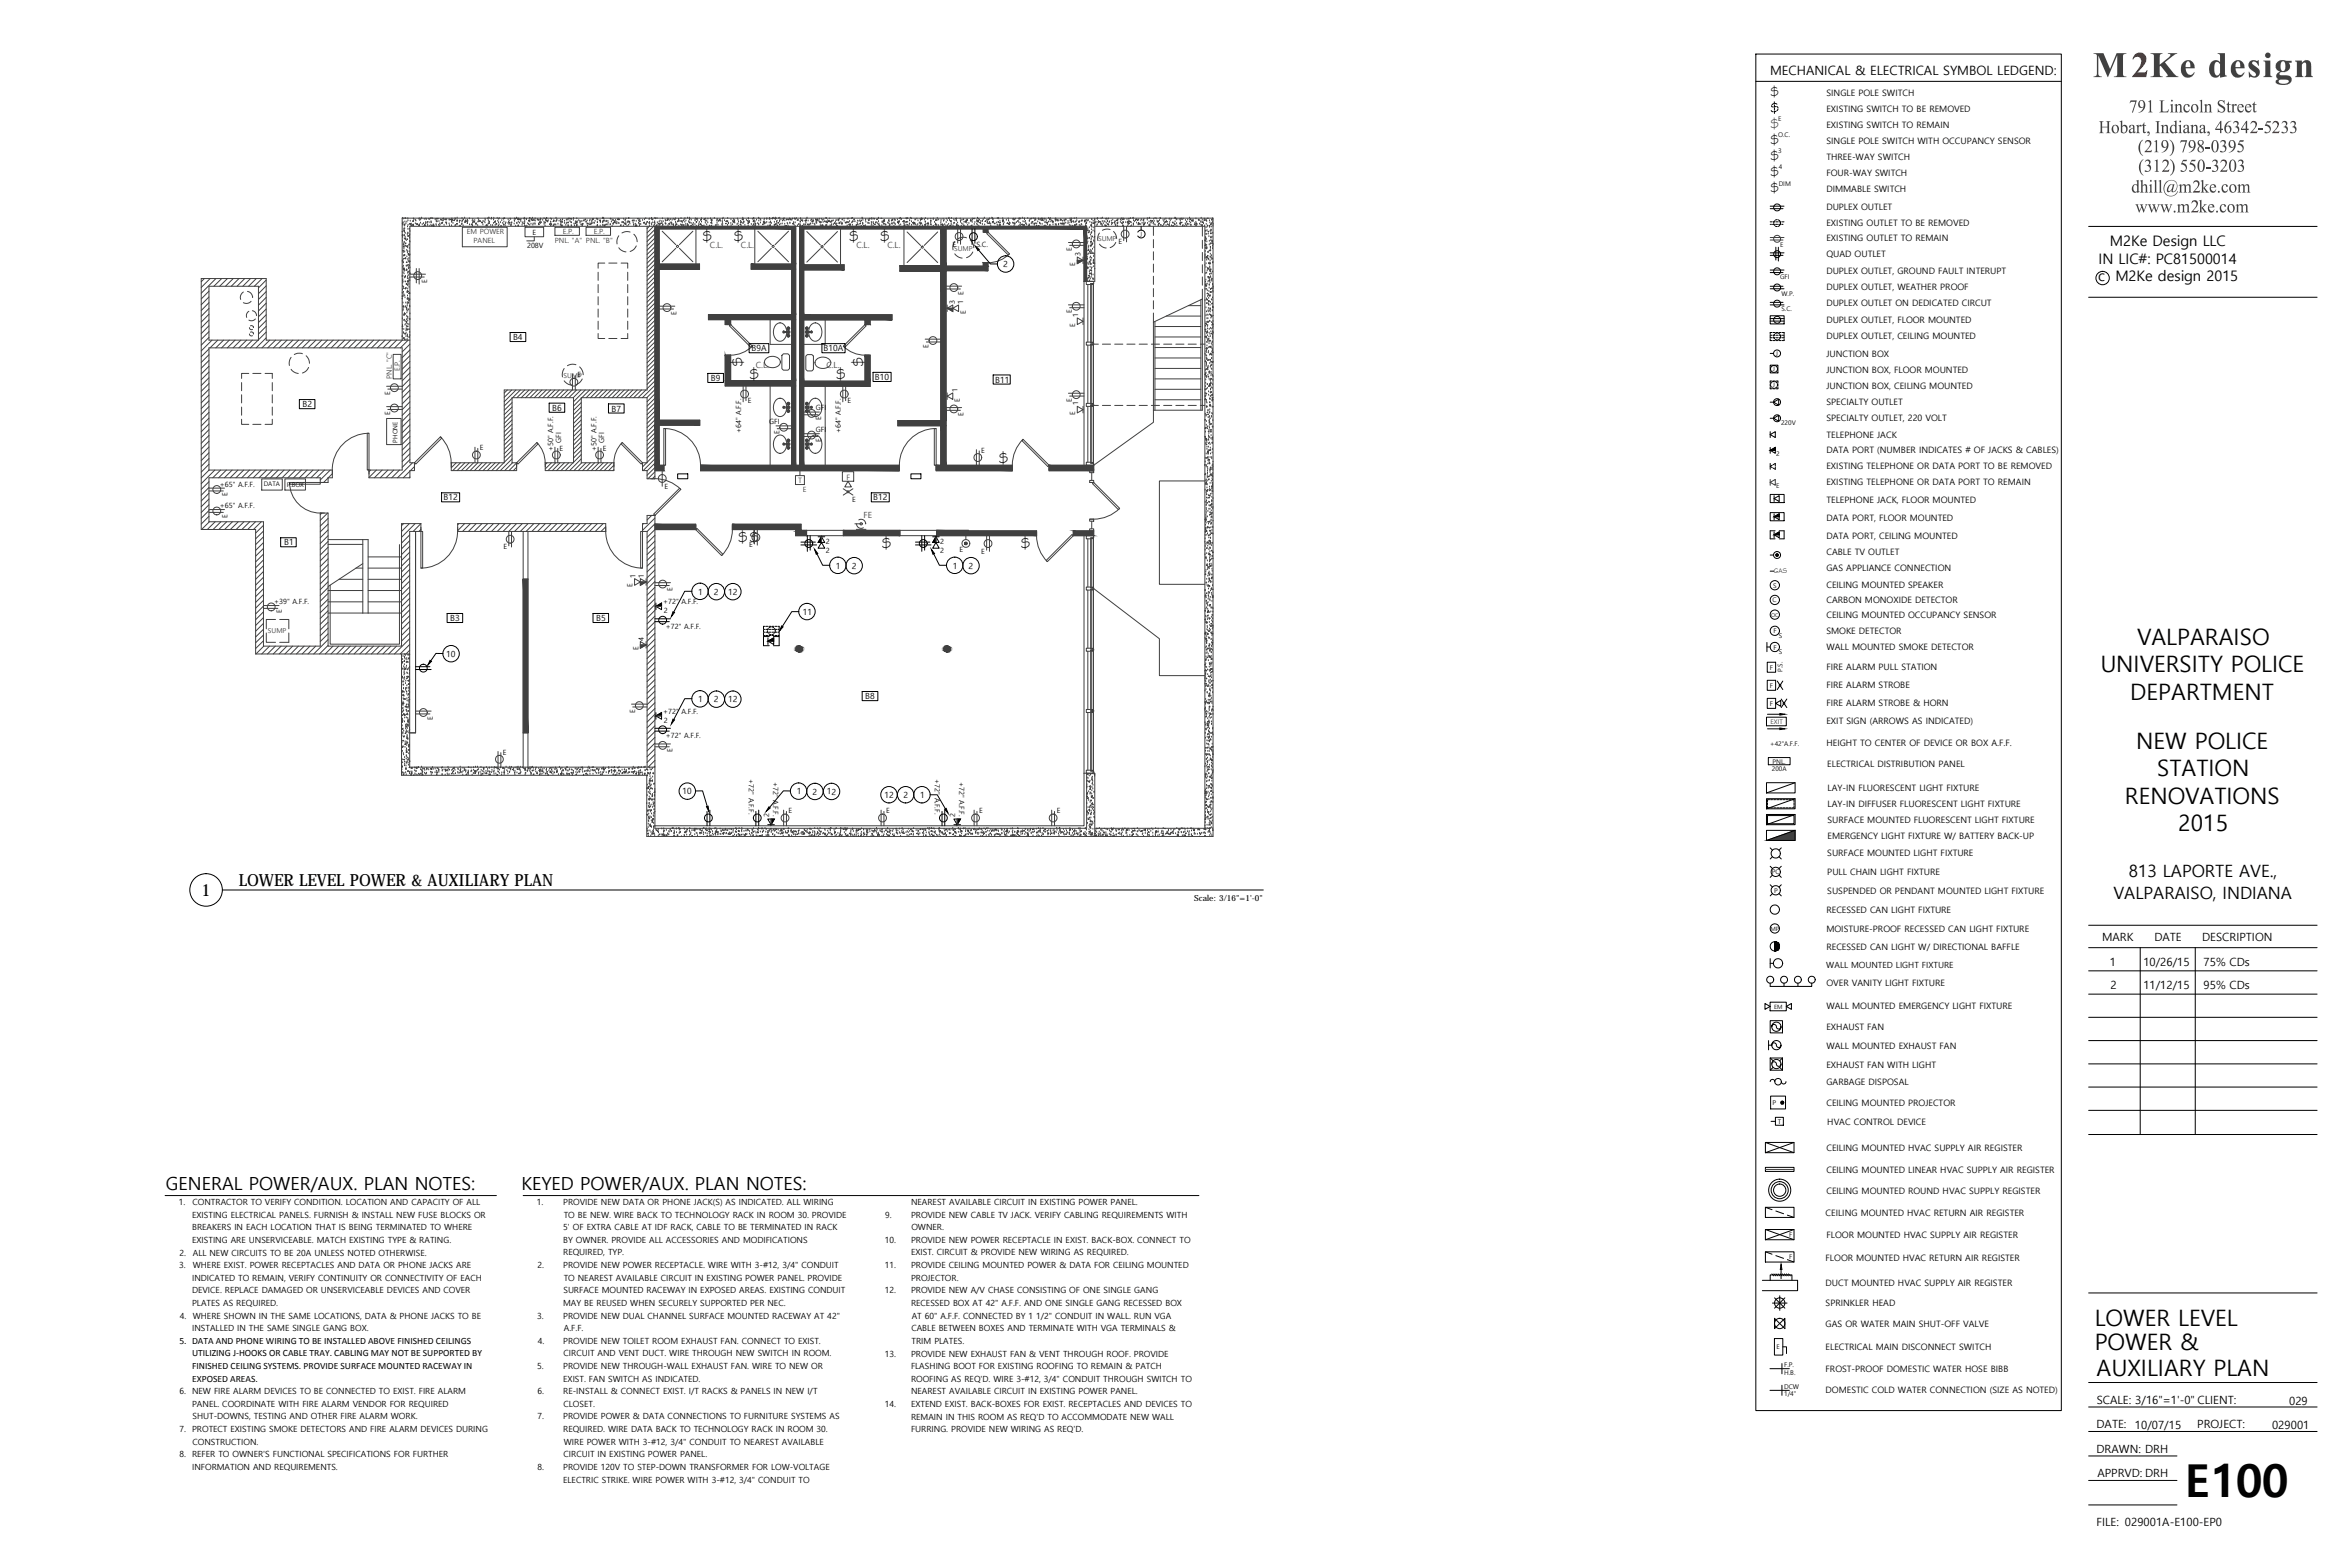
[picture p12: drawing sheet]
<svg xmlns="http://www.w3.org/2000/svg" width="914mm" height="610mm" viewBox="0 0 914 610" stroke-linecap="round" stroke-linejoin="round" font-family="sans-serif">
<defs><g id="words">
<text font-size="17.7" x="850.3" y="582.5">E100</text>
<g font-size="8.8">
<text x="831.5" y="250.9">VALPARAISO</text>
<text x="817.3" y="261.6">UNIVERSITY POLICE</text>
<text x="828.9" y="272.2">DEPARTMENT</text>
<text x="831.2" y="291.4">NEW POLICE</text>
<text x="839.4" y="302">STATION</text>
<text x="826.8" y="312.7">RENOVATIONS</text>
<text x="847.6" y="323.5">2015</text>
<text x="815.1" y="516">LOWER LEVEL</text>
<text x="815.1" y="525.3">POWER &amp;</text>
<text x="815.8" y="535.2">AUXILIARY PLAN</text>
</g>
<g font-size="7">
<text x="64.5" y="463">GENERAL POWER/AUX. PLAN NOTES:</text>
<text x="202.9" y="463.1">KEYED POWER/AUX. PLAN NOTES:</text>
</g>
<g font-size="6.6">
<text x="828.3" y="341">813 LAPORTE AVE.,</text>
<text x="822.4" y="349.6">VALPARAISO, INDIANA</text>
</g>
<g font-size="6.5">
<text x="92.9" y="344.8">LOWER LEVEL POWER &amp; AUXILIARY PLAN</text>
<text x="78.4" y="348.6">1</text>
</g>
<g font-size="6.1">
<text x="273.2" y="93.7">$</text>
<text x="285.4" y="93.7">$</text>
<text x="330.2" y="93.7">$</text>
<text x="342.3" y="93.7">$</text>
<text x="289" y="142.6" transform="rotate(-90 289 142.6)">$</text>
<text x="335.9" y="142.6" transform="rotate(-90 335.9 142.6)">$</text>
<text x="291.5" y="147.4">$</text>
<text x="325.2" y="147.4">$</text>
<text x="388.5" y="180.2">$</text>
<text x="287" y="210.7">$$</text>
<text x="343.1" y="213">$</text>
<text x="397.1" y="213">$</text>
</g>
<g font-size="5.6">
<text x="821" y="95.7">M2Ke Design LLC</text>
<text x="816.6" y="102.5">IN LIC#: PC81500014</text>
<text x="816.5" y="109.5">c</text>
<text x="823.1" y="109.5">M2Ke design 2015</text>
</g>
<g font-size="5.4">
<text x="688.8" y="37.2">$</text>
<text x="688.8" y="56">$</text>
<text x="688.8" y="62.2">$</text>
<text x="688.8" y="68.5">$</text>
<text x="688.8" y="74.8">$</text>
</g>
<text font-size="5.4" fill="#404040" x="688.8" y="49.7">$</text>
<text font-size="5" x="688.8" y="29.3">MECHANICAL &amp; ELECTRICAL SYMBOL LEDGEND:</text>
<g font-size="4.4">
<text x="817.9" y="366.2">MARK</text>
<text x="838.3" y="366.2">DATE</text>
<text x="856.9" y="366.3">DESCRIPTION</text>
<text x="821" y="375.6">1</text>
<text x="834" y="375.6">10/26/15</text>
<text x="857.4" y="375.6">75% CDs</text>
<text x="821.2" y="384.7">2</text>
<text x="834" y="384.7">11/12/15</text>
<text x="857.4" y="384.7">95% CDs</text>
<text x="815.9" y="546.1">SCALE: 3/16&quot;=1'-0&quot; CLIENT:</text>
<text x="890.7" y="546.4">029</text>
<text x="815.7" y="555.6">DATE:</text>
<text x="830.7" y="555.8">10/07/15</text>
<text x="854.9" y="555.7">PROJECT:</text>
<text x="884.1" y="555.8">029001</text>
<text x="815.7" y="565.1">DRAWN: DRH</text>
<text x="816.1" y="574.7">APPRVD: DRH</text>
<text x="815.7" y="593.7">FILE: 029001A-E100-EP0</text>
</g>
<g font-size="3.7">
<text x="69.8" y="522.8">5. DATA AND PHONE WIRING TO BE INSTALLED ABOVE FINISHED CEILINGS</text>
<text x="74.7" y="527.7">UTILIZING J-HOOKS OR CABLE TRAY. CABLING MAY NOT BE SUPPORTED BY</text>
<text x="74.7" y="532.6">FINISHED CEILING SYSTEMS. PROVIDE SURFACE MOUNTED RACEWAY IN</text>
<text x="74.7" y="537.4">EXPOSED AREAS.</text>
</g>
<g font-size="3.4">
<text x="710.7" y="37.2">SINGLE POLE SWITCH</text>
<text x="710.7" y="43.6">EXISTING SWITCH TO BE REMOVED</text>
<text x="710.7" y="49.7">EXISTING SWITCH TO REMAIN</text>
<text x="710.7" y="56">SINGLE POLE SWITCH WITH OCCUPANCY SENSOR</text>
<text x="710.7" y="62.2">THREE-WAY SWITCH</text>
<text x="710.7" y="68.5">FOUR-WAY SWITCH</text>
<text x="710.7" y="74.8">DIMMABLE SWITCH</text>
<text x="710.7" y="81.7">DUPLEX OUTLET</text>
<text x="710.7" y="87.8">EXISTING OUTLET TO BE REMOVED</text>
<text x="710.7" y="93.9">EXISTING OUTLET TO REMAIN</text>
<text x="710.7" y="99.9">QUAD OUTLET</text>
<text x="710.7" y="106.6">DUPLEX OUTLET, GROUND FAULT INTERUPT</text>
<text x="710.7" y="112.9">DUPLEX OUTLET, WEATHER PROOF</text>
<text x="710.7" y="119.2">DUPLEX OUTLET ON DEDICATED CIRCUT</text>
<text x="710.7" y="125.5">DUPLEX OUTLET, FLOOR MOUNTED</text>
<text x="710.7" y="131.9">DUPLEX OUTLET, CEILING MOUNTED</text>
<text x="710.7" y="138.8">JUNCTION BOX</text>
<text x="710.7" y="145.1">JUNCTION BOX, FLOOR MOUNTED</text>
<text x="710.7" y="151.2">JUNCTION BOX, CEILING MOUNTED</text>
<text x="710.7" y="157.6">SPECIALTY OUTLET</text>
<text x="710.7" y="163.9">SPECIALTY OUTLET, 220 VOLT</text>
<text x="710.7" y="170.2">TELEPHONE JACK</text>
<text x="710.7" y="176.3">DATA PORT (NUMBER INDICATES # OF JACKS &amp; CABLES)</text>
<text x="710.7" y="182.6">EXISTING TELEPHONE OR DATA PORT TO BE REMOVED</text>
<text x="710.7" y="188.8">EXISTING TELEPHONE OR DATA PORT TO REMAIN</text>
<text x="710.7" y="195.5">TELEPHONE JACK, FLOOR MOUNTED</text>
<text x="710.7" y="202.6">DATA PORT, FLOOR MOUNTED</text>
<text x="710.7" y="209.6">DATA PORT, CEILING MOUNTED</text>
<text x="710.7" y="215.9">CABLE TV OUTLET</text>
<text x="710.7" y="222.2">GAS APPLIANCE CONNECTION</text>
<text x="710.7" y="228.8">CEILING MOUNTED SPEAKER</text>
<text x="710.7" y="234.6">CARBON MONOXIDE DETECTOR</text>
<text x="710.7" y="240.3">CEILING MOUNTED OCCUPANCY SENSOR</text>
<text x="710.7" y="246.6">SMOKE DETECTOR</text>
<text x="710.7" y="252.9">WALL MOUNTED SMOKE DETECTOR</text>
<text x="710.7" y="260.7">FIRE ALARM PULL STATION</text>
<text x="710.7" y="267.7">FIRE ALARM STROBE</text>
<text x="710.7" y="274.7">FIRE ALARM STROBE &amp; HORN</text>
<text x="710.7" y="281.8">EXIT SIGN (ARROWS AS INDICATED)</text>
<text x="710.7" y="290.2">HEIGHT TO CENTER OF DEVICE OR BOX A.F.F.</text>
<text x="711" y="298.4">ELECTRICAL DISTRIBUTION PANEL</text>
<text x="711.1" y="307.8">LAY-IN FLUORESCENT LIGHT FIXTURE</text>
<text x="711.1" y="314">LAY-IN DIFFUSER FLUORESCENT LIGHT FIXTURE</text>
<text x="711.1" y="320.2">SURFACE MOUNTED FLUORESCENT LIGHT FIXTURE</text>
<text x="711.1" y="326.3">EMERGENCY LIGHT FIXTURE W/ BATTERY BACK-UP</text>
<text x="711" y="333.1">SURFACE MOUNTED LIGHT FIXTURE</text>
<text x="711" y="340.3">PULL CHAIN LIGHT FIXTURE</text>
<text x="711" y="347.6">SUSPENDED OR PENDANT MOUNTED LIGHT FIXTURE</text>
<text x="710.7" y="355.1">RECESSED CAN LIGHT FIXTURE</text>
<text x="710.7" y="362.4">MOISTURE-PROOF RECESSED CAN LIGHT FIXTURE</text>
<text x="710.7" y="369.4">RECESSED CAN LIGHT W/ DIRECTIONAL BAFFLE</text>
<text x="710.7" y="383.7">OVER VANITY LIGHT FIXTURE</text>
<text x="710.7" y="392.6">WALL MOUNTED EMERGENCY LIGHT FIXTURE</text>
<text x="710.7" y="400.9">EXHAUST FAN</text>
<text x="710.7" y="408">WALL MOUNTED EXHAUST FAN</text>
<text x="710.7" y="415.4">EXHAUST FAN WITH LIGHT</text>
<text x="710.7" y="422.1">GARBAGE DISPOSAL</text>
<text x="710.7" y="430.2">CEILING MOUNTED PROJECTOR</text>
<text x="711" y="437.7">HVAC CONTROL DEVICE</text>
<text x="710.7" y="447.8">CEILING MOUNTED HVAC SUPPLY AIR REGISTER</text>
<text x="710.7" y="456.3">CEILING MOUNTED LINEAR HVAC SUPPLY AIR REGISTER</text>
<text x="710.7" y="464.4">CEILING MOUNTED ROUND HVAC SUPPLY REGISTER</text>
<text x="710.3" y="473.1">CEILING MOUNTED HVAC RETURN AIR REGISTER</text>
<text x="710.7" y="481.7">FLOOR MOUNTED HVAC SUPPLY AIR REGISTER</text>
<text x="710.3" y="490.4">FLOOR MOUNTED HVAC RETURN AIR REGISTER</text>
<text x="710.3" y="500.5">DUCT MOUNTED HVAC SUPPLY AIR REGISTER</text>
<text x="710.3" y="508.2">SPRINKLER HEAD</text>
<text x="710.3" y="516.2">GAS OR WATER MAIN SHUT-OFF VALVE</text>
<text x="710.3" y="525.2">ELECTRICAL MAIN DISCONNECT SWITCH</text>
<text x="710.3" y="533.6">FROST-PROOF DOMESTIC WATER HOSE BIBB</text>
<text x="710.3" y="542">DOMESTIC COLD WATER CONNECTION (SIZE AS NOTED)</text>
</g>
<g font-size="3.3" fill="#404040">
<text x="276.3" y="96.6">C.L.</text>
<text x="288.3" y="96.6">C.L.</text>
<text x="333.2" y="96.6">C.L.</text>
<text x="345.3" y="96.6">C.L.</text>
<text x="294.1" y="143.3">C.L.</text>
<text x="321.5" y="143.3">C.L.</text>
<text x="336" y="201.7">FE</text>
</g>
<g font-size="3.3">
<text x="390.4" y="104" transform="rotate(1 390.4 104)">2</text>
<text x="199.6" y="132.3">B4</text>
<text x="292.4" y="136.6">B9A</text>
<text x="320.5" y="136.6">B10A</text>
<text x="276.6" y="148.2">B9</text>
<text x="340.4" y="147.8">B10</text>
<text x="387.2" y="148.8">B11</text>
<text x="117.7" y="158.4">B2</text>
<text x="214.8" y="159.8">B6</text>
<text x="237.9" y="160.1">B7</text>
<text x="172.5" y="194.7">B12</text>
<text x="339.8" y="194.7">B12</text>
<text x="110.6" y="212.2">B1</text>
<text x="325.3" y="221.2" transform="rotate(1 325.3 221.2)">1</text>
<text x="331.5" y="221.3" transform="rotate(1 331.5 221.3)">2</text>
<text x="370.7" y="221.2" transform="rotate(1 370.7 221.2)">1</text>
<text x="376.9" y="221.3" transform="rotate(1 376.9 221.3)">2</text>
<text x="271.6" y="231.3" transform="rotate(1 271.6 231.3)">1</text>
<text x="277.8" y="231.4" transform="rotate(1 277.8 231.4)">2</text>
<text x="283.3" y="231.4" transform="rotate(1 283.3 231.4)">12</text>
<text x="312.4" y="239.2">11</text>
<text x="175.2" y="241.6">B3</text>
<text x="231.9" y="241.6">B5</text>
<text x="173.6" y="255.5" transform="rotate(1 173.6 255.5)">10</text>
<text x="271.6" y="273.1" transform="rotate(1 271.6 273.1)">1</text>
<text x="277.8" y="273.2" transform="rotate(1 277.8 273.2)">2</text>
<text x="283.3" y="273.2" transform="rotate(1 283.3 273.2)">12</text>
<text x="336.7" y="271.9">B8</text>
<text x="265.5" y="309.1" transform="rotate(-1 265.5 309.1)">10</text>
<text x="310" y="309" transform="rotate(1 310 309)">1</text>
<text x="316.2" y="309.1">2</text>
<text x="321.8" y="309.1" transform="rotate(1 321.8 309.1)">12</text>
<text x="344.2" y="310.4">12</text>
<text x="351.5" y="310.4">2</text>
<text x="358" y="310.5">1</text>
<text x="464.7" y="350.5">Scale: 3/16&quot;=1'-0&quot;</text>
<text x="710.6" y="376.5">WALL MOUNTED LIGHT FIXTURE</text>
<text x="69.6" y="468.8">1.</text>
<text x="74.7" y="473.7">EXISTING ELECTRICAL PANELS. FURNISH &amp; INSTALL NEW FUSE BLOCKS OR</text>
<text x="74.9" y="468.8">CONTRACTOR TO VERIFY CONDITION. LOCATION AND CAPACITY OF ALL</text>
<text x="208.9" y="468.8">1.</text>
<text x="219.1" y="468.8">PROVIDE NEW DATA OR PHONE JACK(S) AS INDICATED. ALL WIRING</text>
<text x="219.4" y="473.7">TO BE NEW. WIRE BACK TO TECHNOLOGY RACK IN ROOM 30. PROVIDE</text>
<text x="344.5" y="473.7">9.</text>
<text x="354.5" y="468.7">NEAREST AVAILABLE CIRCUIT IN EXISTING POWER PANEL.</text>
<text x="354.5" y="473.7">PROVIDE NEW CABLE TV JACK. VERIFY CABLING REQUIREMENTS WITH</text>
<text x="74.7" y="478.6">BREAKERS IN EACH LOCATION THAT IS BEING TERMINATED TO WHERE</text>
<text x="219.2" y="478.6">5' OF EXTRA CABLE AT IDF RACK, CABLE TO BE TERMINATED IN RACK</text>
<text x="354.6" y="478.6">OWNER.</text>
<text x="74.7" y="483.6">EXISTING ARE UNSERVICEABLE. MATCH EXISTING TYPE &amp; RATING.</text>
<text x="219.1" y="483.5">BY OWNER. PROVIDE ALL ACCESSORIES AND MODIFICATIONS</text>
<text x="344.3" y="483.5">10.</text>
<text x="354.5" y="483.5">PROVIDE NEW POWER RECEPTACLE IN EXIST. BACK-BOX. CONNECT TO</text>
<text x="69.8" y="488.4">2.</text>
<text x="75" y="488.4">ALL NEW CIRCUITS TO BE 20A UNLESS NOTED OTHERWISE.</text>
<text x="219.1" y="488.4">REQUIRED, TYP.</text>
<text x="354.5" y="488.4">EXIST. CIRCUIT &amp; PROVIDE NEW WIRING AS REQUIRED.</text>
<text x="69.8" y="493.3">3.</text>
<text x="75" y="493.3">WHERE EXIST. POWER RECEPTACLES AND DATA OR PHONE JACKS ARE</text>
<text x="209.1" y="493.3">2.</text>
<text x="219.1" y="493.3">PROVIDE NEW POWER RECEPTACLE. WIRE WITH 3-#12, 3/4&quot; CONDUIT</text>
<text x="344.3" y="493.3">11.</text>
<text x="354.5" y="493.3">PROVIDE CEILING MOUNTED POWER &amp; DATA FOR CEILING MOUNTED</text>
<text x="74.7" y="498.2">INDICATED TO REMAIN, VERIFY CONTINUITY OR CONNECTIVITY OF EACH</text>
<text x="74.7" y="503.2">DEVICE. REPLACE DAMAGED OR UNSERVICEABLE DEVICES AND COVER</text>
<text x="219.2" y="503.1">SURFACE MOUNTED RACEWAY IN EXPOSED AREAS. EXISTING CONDUIT</text>
<text x="219.4" y="498.2">TO NEAREST AVAILABLE CIRCUIT IN EXISTING POWER PANEL. PROVIDE</text>
<text x="344.3" y="503.2">12.</text>
<text x="354.5" y="498.2">PROJECTOR.</text>
<text x="354.5" y="503.2">PROVIDE NEW A/V CHASE CONSISTING OF ONE SINGLE GANG</text>
<text x="74.7" y="508.1">PLATES AS REQUIRED.</text>
<text x="219.1" y="508">MAY BE REUSED WHEN SECURELY SUPPORTED PER NEC.</text>
<text x="354.5" y="508">RECESSED BOX AT 42&quot; A.F.F. AND ONE SINGLE GANG RECESSED BOX</text>
<text x="70" y="513">4.</text>
<text x="75" y="513">WHERE SHOWN IN THE SAME LOCATIONS, DATA &amp; PHONE JACKS TO BE</text>
<text x="209.1" y="512.9">3.</text>
<text x="219.1" y="512.9">PROVIDE NEW DUAL CHANNEL SURFACE MOUNTED RACEWAY AT 42&quot;</text>
<text x="354.7" y="513">AT 60&quot; A.F.F. CONNECTED BY 1 1/2&quot; CONDUIT IN WALL. RUN VGA</text>
<text x="74.7" y="517.9">INSTALLED IN THE SAME SINGLE GANG BOX.</text>
<text x="219.4" y="517.8">A.F.F.</text>
<text x="354.6" y="517.9">CABLE BETWEEN BOXES AND TERMINATE WITH VGA TERMINALS &amp;</text>
<text x="209.3" y="522.7">4.</text>
<text x="219.1" y="522.7">PROVIDE NEW TOILET ROOM EXHAUST FAN. CONNECT TO EXIST.</text>
<text x="219.3" y="527.6">CIRCUIT AND VENT DUCT. WIRE THROUGH NEW SWITCH IN ROOM.</text>
<text x="344.3" y="527.7">13.</text>
<text x="354.5" y="527.7">PROVIDE NEW EXHAUST FAN &amp; VENT THROUGH ROOF. PROVIDE</text>
<text x="354.7" y="522.8">TRIM PLATES.</text>
<text x="209" y="532.5">5.</text>
<text x="219.1" y="532.5">PROVIDE NEW THROUGH-WALL EXHAUST FAN. WIRE TO NEW OR</text>
<text x="354.5" y="532.6">FLASHING BOOT FOR EXISTING ROOFING TO REMAIN &amp; PATCH</text>
<text x="219.1" y="537.4">EXIST. FAN SWITCH AS INDICATED.</text>
<text x="354.5" y="537.5">ROOFING AS REQ'D. WIRE 3-#12, 3/4&quot; CONDUIT THROUGH SWITCH TO</text>
<text x="69.8" y="542.4">6.</text>
<text x="74.7" y="542.4">NEW FIRE ALARM DEVICES TO BE CONNECTED TO EXIST. FIRE ALARM</text>
<text x="209.1" y="542.4">6.</text>
<text x="219.1" y="542.4">RE-INSTALL &amp; CONNECT EXIST. I/T RACKS &amp; PANELS IN NEW I/T</text>
<text x="354.5" y="542.4">NEAREST AVAILABLE CIRCUIT IN EXISTING POWER PANEL.</text>
<text x="74.7" y="547.3">PANEL. COORDINATE WITH FIRE ALARM VENDOR FOR REQUIRED</text>
<text x="219.3" y="547.3">CLOSET.</text>
<text x="344.3" y="547.4">14.</text>
<text x="354.5" y="547.4">EXTEND EXIST. BACK-BOXES FOR EXIST. RECEPTACLES AND DEVICES TO</text>
<text x="69.8" y="557.1">7.</text>
<text x="74.7" y="557.1">PROTECT EXISTING SMOKE DETECTORS AND FIRE ALARM DEVICES DURING</text>
<text x="74.9" y="552.2">SHUT-DOWNS, TESTING AND OTHER FIRE ALARM WORK.</text>
<text x="209.2" y="552.1">7.</text>
<text x="219.1" y="552.1">PROVIDE POWER &amp; DATA CONNECTIONS TO FURNITURE SYSTEMS AS</text>
<text x="219.1" y="557.1">REQUIRED. WIRE DATA BACK TO TECHNOLOGY RACK IN ROOM 30.</text>
<text x="354.5" y="552.3">REMAIN IN THIS ROOM AS REQ'D TO ACCOMMODATE NEW WALL</text>
<text x="354.5" y="557.2">FURRING. PROVIDE NEW WIRING AS REQ'D.</text>
<text x="74.9" y="562">CONSTRUCTION.</text>
<text x="219.4" y="562">WIRE POWER WITH 3-#12, 3/4&quot; CONDUIT TO NEAREST AVAILABLE</text>
<text x="69.8" y="566.9">8.</text>
<text x="74.7" y="566.9">REFER TO OWNER'S FUNCTIONAL SPECIFICATIONS FOR FURTHER</text>
<text x="219.3" y="566.9">CIRCUIT IN EXISTING POWER PANEL.</text>
<text x="74.7" y="571.8">INFORMATION AND REQUIREMENTS.</text>
<text x="209.1" y="571.8">8.</text>
<text x="219.1" y="571.8">PROVIDE 120V TO STEP-DOWN TRANSFORMER FOR LOW-VOLTAGE</text>
<text x="219.1" y="576.7">ELECTRIC STRIKE. WIRE POWER WITH 3-#12, 3/4&quot; CONDUIT TO</text>
</g>
<g font-size="2.9" fill="#404040">
<text x="310.5" y="187.8">T</text>
<text x="329.4" y="186.5">F</text>
</g>
<g font-size="2.8" fill="#404040">
<text x="181.7" y="91">EM POWER</text>
<text x="184.3" y="94.4">PANEL</text>
<text x="215.9" y="94.4">PNL. &quot;A&quot; PNL. &quot;B&quot;</text>
<text x="219" y="91">E.P.</text>
<text x="231.1" y="91">E.P.</text>
<text x="443.6" y="92.1">J</text>
<text x="152.4" y="147.5" transform="rotate(-90 152.4 147.5)">PNL. &quot;C&quot;</text>
<text x="155.6" y="144.4" transform="rotate(-90 155.6 144.4)">E.P.</text>
<text x="312.4" y="191.3">E</text>
</g>
<g font-size="2.8">
<text x="207.2" y="91.3">E</text>
<text x="370.6" y="95.9">E</text>
<text x="379.9" y="95.9">S.C.</text>
<text x="435.2" y="95">E</text>
<text x="205.1" y="96.5">208V</text>
<text x="417.1" y="97.6" transform="rotate(-90 417.1 97.6)">E</text>
<text x="420.4" y="99.6" transform="rotate(-90 420.4 99.6)">3</text>
<text x="418.4" y="103.4" transform="rotate(-90 418.4 103.4)">E</text>
<text x="166.2" y="110" transform="rotate(-90 166.2 110)">E</text>
<text x="371.5" y="118.3" transform="rotate(-90 371.5 118.3)">3</text>
<text x="374.8" y="118.3" transform="rotate(-90 374.8 118.3)">1</text>
<text x="374.8" y="114.6" transform="rotate(-90 374.8 114.6)">E</text>
<text x="263.2" y="122.4" transform="rotate(-90 263.2 122.4)">E</text>
<text x="375.8" y="122.1" transform="rotate(-90 375.8 122.1)">E</text>
<text x="417.1" y="121.9" transform="rotate(-90 417.1 121.9)">E</text>
<text x="419.5" y="123.3" transform="rotate(-90 419.5 123.3)">1</text>
<text x="418.4" y="127.2" transform="rotate(-90 418.4 127.2)">E</text>
<text x="361.3" y="135.2" transform="rotate(-90 361.3 135.2)">E</text>
<text x="224.7" y="146.8">E</text>
<text x="151.8" y="153.5" transform="rotate(-90 151.8 153.5)">E</text>
<text x="372.5" y="152.5" transform="rotate(-90 372.5 152.5)">1</text>
<text x="151.8" y="161.5" transform="rotate(-90 151.8 161.5)">E</text>
<text x="291" y="157">E</text>
<text x="317.5" y="159.7">GFI</text>
<text x="329.8" y="157">E</text>
<text x="373.5" y="156.3" transform="rotate(-90 373.5 156.3)">E</text>
<text x="374.8" y="161.8" transform="rotate(-90 374.8 161.8)">E</text>
<text x="417.1" y="156.2" transform="rotate(-90 417.1 156.2)">E</text>
<text x="418.4" y="161.5" transform="rotate(-90 418.4 161.5)">E</text>
<text x="419.5" y="157.7" transform="rotate(-90 419.5 157.7)">1</text>
<text x="299.2" y="165">GFI</text>
<text x="319.5" y="163.6" transform="rotate(-90 319.5 163.6)">E</text>
<text x="218.3" y="172.2" transform="rotate(-90 218.3 172.2)">GFI</text>
<text x="235.1" y="172.2" transform="rotate(-90 235.1 172.2)">GFI</text>
<text x="288.4" y="168.6" transform="rotate(-90 288.4 168.6)">+64&quot; A.F.F.</text>
<text x="303.3" y="168.9" transform="rotate(-90 303.3 168.9)">E</text>
<text x="317.5" y="168.1">GFI</text>
<text x="319.5" y="172" transform="rotate(-90 319.5 172)">E</text>
<text x="327.2" y="168.6" transform="rotate(-90 327.2 168.6)">+64&quot; A.F.F.</text>
<text x="186.7" y="175.2">E</text>
<text x="215.2" y="175.5" transform="rotate(-90 215.2 175.5)">+50&quot; A.F.F.</text>
<text x="217.7" y="175.4">E</text>
<text x="232.1" y="175.5" transform="rotate(-90 232.1 175.5)">+50&quot; A.F.F.</text>
<text x="234.6" y="175.4">E</text>
<text x="381.7" y="176.3">E</text>
<text x="85.5" y="189.3">+65&quot; A.F.F.</text>
<text x="258.5" y="190.3">E</text>
<text x="85.5" y="197.7">+65&quot; A.F.F.</text>
<text x="88.5" y="193" transform="rotate(-90 88.5 193)">E</text>
<text x="331.5" y="195.2">E</text>
<text x="88.5" y="201.3" transform="rotate(-90 88.5 201.3)">E</text>
<text x="195.9" y="213.6">E</text>
<text x="291.5" y="213">E</text>
<text x="321.3" y="211.8">2</text>
<text x="321.3" y="215">2</text>
<text x="365.8" y="211.8">2</text>
<text x="365.8" y="215">2</text>
<text x="373.4" y="214.9">E</text>
<text x="381.8" y="215.3">E</text>
<text x="247.2" y="224.7" transform="rotate(-90 247.2 224.7)">1</text>
<text x="250.5" y="224.7" transform="rotate(-90 250.5 224.7)">1</text>
<text x="246.2" y="228.5" transform="rotate(-90 246.2 228.5)">E</text>
<text x="261.7" y="229.8" transform="rotate(-90 261.7 229.8)">E</text>
<text x="106.7" y="235">+39&quot; A.F.F.</text>
<text x="109.7" y="238.7" transform="rotate(-90 109.7 238.7)">E</text>
<text x="258.1" y="235.1">+72&quot; A.F.F.</text>
<text x="258.3" y="238.6">2</text>
<text x="259.1" y="244.6">+72&quot; A.F.F.</text>
<text x="250.5" y="249.2" transform="rotate(-90 250.5 249.2)">4</text>
<text x="248.4" y="253.1" transform="rotate(-90 248.4 253.1)">E</text>
<text x="168.4" y="279.9" transform="rotate(-90 168.4 279.9)">E</text>
<text x="247.1" y="277.2" transform="rotate(-90 247.1 277.2)">E</text>
<text x="258.1" y="277.7">+72&quot; A.F.F.</text>
<text x="258.3" y="281.2">2</text>
<text x="259.1" y="287.3">+72&quot; A.F.F.</text>
<text x="195.7" y="293.5">E</text>
<text x="261.7" y="292.6" transform="rotate(-90 261.7 292.6)">E</text>
<text x="291.3" y="303.1" transform="rotate(90 291.3 303.1)">+72&quot; A.F.F.</text>
<text x="300.8" y="304.1" transform="rotate(90 300.8 304.1)">+72&quot; A.F.F.</text>
<text x="363.7" y="303.1" transform="rotate(90 363.7 303.1)">+72&quot; A.F.F.</text>
<text x="373.3" y="304.1" transform="rotate(90 373.3 304.1)">+72&quot; A.F.F.</text>
<text x="299.2" y="317.7" transform="rotate(-90 299.2 317.7)">2</text>
<text x="306.9" y="316.3">E</text>
<text x="344.8" y="316.3">E</text>
<text x="371.6" y="317.7" transform="rotate(-90 371.6 317.7)">2</text>
<text x="381" y="316.3">E</text>
<text x="411.2" y="316.3">E</text>
</g>
<text font-size="2.7" x="690.2" y="223">GAS</text>
<g font-size="2.6" fill="#404040">
<text x="427.3" y="93.9">SUMP</text>
<text x="371.3" y="97.5">SUMP</text>
<text x="219.3" y="146.9">SUMP</text>
<text x="104.3" y="246.4">SUMP</text>
</g>
<g font-size="2.5">
<text x="691.9" y="47.2">E</text>
<text x="691.9" y="53.5">O.C.</text>
<text x="691.9" y="59.6">3</text>
<text x="692.1" y="65.8">4</text>
<text x="692.1" y="72.2">DIM</text>
<text x="692.6" y="95.9">E</text>
<text x="692.6" y="108.6">GFI</text>
<text x="693.2" y="115.1">W.P.</text>
<text x="693.2" y="121">S.C.</text>
<text x="691" y="138.4">J</text>
<text x="689.8" y="144.4">J</text>
<text x="689.8" y="150.6">J</text>
<text x="693" y="165.3">220V</text>
<text x="154.7" y="172.2" transform="rotate(-90 154.7 172.2)">PHONE</text>
<text x="691.1" y="177.3">2</text>
<text x="102.6" y="189.3">DATA</text>
<text x="111.6" y="189.3">P.BOX</text>
<text x="691.1" y="189.8">E</text>
<text x="689.9" y="228.6">S</text>
<text x="689.7" y="234.3">C</text>
<text x="690.1" y="246.4">F</text>
<text x="692.2" y="248.1">S</text>
<text x="690.1" y="252.7">F</text>
<text x="692.2" y="254.5">S</text>
<text x="688.7" y="260.5">F</text>
<text x="693.6" y="261.4" transform="rotate(-90 693.6 261.4)">P.S.</text>
<text x="688.7" y="267.6">F</text>
<text x="688.7" y="274.6">F</text>
<text x="688.8" y="290.2">+42&quot;A.F.F.</text>
<text x="689.4" y="299.8">200A</text>
<text x="689.7" y="297">PNL.</text>
<text x="689.4" y="340.1">PC</text>
<text x="690.3" y="347.3">P</text>
<text x="689.6" y="429.9">P</text>
<text x="691.8" y="437.1">T</text>
<text x="696.2" y="481.1">F</text>
<text x="696.2" y="489.8">F</text>
<text x="691.2" y="524.8">E</text>
<text x="694.2" y="531.9">F.P.</text>
<text x="694.2" y="534.8">H.B.</text>
<text x="694.2" y="540.3">DCW</text>
<text x="694.2" y="543.2">1/4&quot;</text>
</g>
<text font-size="2.5" fill="#404040" x="688.9" y="281.6">EXIT</text>
<g font-size="2.3">
<text x="688.9" y="362.1">MP</text>
<text x="690.3" y="392.4">EM</text>
</g>
<text font-size="2" x="689.2" y="239.9">OC</text>
</g></defs>
<!-- layer: 029001A-XP00|A-WALL-PATT-E -->
<g fill="none" stroke="#404040" stroke-width=".39">
<path d="M156.5 91.4l.2-.2v.4h-.2M156.5 86.9l.2-.3 .1 .3zM156.5 90.1h.1M156.5 90.1v.1M156.6 84.9h.1M156.6 93.8h.1M156.7 92.4h.1M156.7 87.5h.1M156.7 97.5l.3-.1-.1 .3zM156.8 86.6h.1M156.9 85.2h.1M156.9 95.3h.1"/>
<path d="M157 95.2h.1M157.1 99.6h.1M157.1 98.2h.1M157.2 96.9h.1M157.2 89.1h.1M157.2 99.6h.1M157.2 95.6h.1M157.2 91.7h.1M157.2 89.5h.1M157.2 94.5h.1M157.2 95.7l.1 .4-.4-.1zM157.2 87.3l.3-.1-.1 .2z"/>
<path d="M157.3 94.3h.1M157.3 88h.1M157.3 89.6v.3h-.2zM157.3 92.9h.1M157.4 91.6h.1M157.4 90.3h.1M157.4 99.4h.1M157.5 89h.1M157.5 97.9h.1M157.5 87.7h.1M157.5 99.4h.1M157.6 86.3h.1"/>
<path d="M157.6 85h.1M157.6 92.2h.1M157.7 90.8h.1M157.7 94.6h.2l-.1 .2zM157.7 93.2h.1M157.8 95.8h.1M157.8 85h.1M157.8 92.6l.1 .3-.3-.1zM157.9 87.1h.1M158.1 93.6h.1M158.3 97.4h.1M158.3 86.4h.1"/>
<path d="M158.3 99.9h.1M158.4 95.6v.2h-.2zM158.5 97.8h.1M158.5 91.2h.1M158.5 96.4h.1M158.5 98.3h.1M158.6 88.3h.1M158.6 93.2h.1M158.6 91.8l.3-.1-.1 .2zM158.7 90.7h.1M158.7 85.1h.1M158.7 95.9h.1"/>
<path d="M158.7 89.2h.1M158.7 85.9h.1M158.7 90.9h.1M158.7 98.8l.2-.2 .1 .2zM158.8 87.6h.1M158.9 99.2h.1M159.1 95.4h.1M159.1 99.1l.2-.1zM159.2 99.3h.1M159.2 92h.1M159.2 97.9h.1M159.2 96.6h.1"/>
<path d="M159.3 95.3h.1M159.3 89.2h.1M159.3 94h.1M159.3 91.8h.1M159.4 92.7h.1M159.4 87.1l.2-.2zM159.4 91.3h.1M159.5 90h.1M159.5 94.1h.1M159.5 99.2h.1M159.6 87.4h.1M159.6 86h.1"/>
<path d="M159.8 87.7h.1M160 87.2h.1M160.4 87.3v.4h-.3zM160.6 86l.3-.1-.1 .3zM160.8 87.5h.1M160.8 86.1h.1M160.9 85.2h.1M160.9 87.7h.1M160.9 87.8h.1M161.1 85.5h.1M161.6 87.1h.1M161.7 85.8h.1"/>
<path d="M161.8 86h.1M162.2 87.3h.1M162.3 87.3h.1M162.4 87.1l-.2 .3zM162.9 87.6l.3-.1zM163 85.2h.1M163 87.8h.1M163.2 87.4h.1M163.3 85.8h.1M163.4 85.1h.1M163.6 86.8h.1M163.7 85.5h.1"/>
<path d="M164.1 84.9h.1M164.3 87.4h.1M164.6 88h.1M164.8 87h.1M165.1 85.3h.1M165.1 87.9h.1M165.3 87.4v.2h-.2zM165.5 87.1h.1M165.6 87.9h.1M165.7 86.5h.1M165.7 85.2h.1M165.8 86.9h.1"/>
<path d="M165.8 85.4h.1M166.3 86.3l.2-.1zM166.4 87.4h.1M166.4 87.9h.1M166.8 85.3h.1M167.2 85.4h.1M167.2 88h.1M167.3 86.6h.1M167.4 84.9h.2M167.7 87.6h.1M167.7 86.3h.1M167.8 84.9h.1"/>
<path d="M167.8 86.6h.1M168.1 87.6l.1 .3h-.3zM168.3 85.1h.1M168.5 87.5h.1M168.7 87.9h.1M168.8 87.5h.1M168.8 88l.1-.2v.2M169.3 85.5h.1M169.6 85.1l.3-.2-.1 .3zM169.7 87.3h.1M169.7 86h.1M169.7 87.7h.1"/>
<path d="M169.8 86.3h.1M170.1 86.3h.1M170.2 85.1l.2-.2zM170.7 87.6h.1M170.8 86.2h.1M170.8 88h.2M171.1 87.1h.1M171.2 87.6h.1M171.4 85.6h.1M171.7 87h.1M171.8 85.7h.1M171.9 86.7l.3-.1v.2z"/>
<path d="M172.3 86h.1M172.5 85.8h.1M172.5 84.9l-.2 .2 .3 .1v-.3M172.8 87.7h.1M173.3 85.1l-.2 .3zM173.4 86.7h.1M173.6 85.7h.1M173.8 86.7h.1M173.8 87.2h.1M173.8 85.4h.1M174.7 87.1h.1M174.8 85.7h.1"/>
<path d="M174.8 85.5h.1M174.9 87.8h.1M175.3 85.4l.3-.1zM175.7 85.8h.1M175.7 87.8h.1M175.7 86.3h.1M175.8 86.5h.1M175.8 85.5h.1M175.8 85.2h.1M176.1 85.4l-.2 .2zM176.3 86.9h.1M176.5 85.8l.3-.3 .1 .3z"/>
<path d="M177 87.9h.1M177.1 85.1h.1M177.2 87.7h.1M177.3 85.3h.1M177.7 87l.3-.1zM177.8 87.5h.1M177.8 85.9h.1M177.8 86.2h.1M177.9 84.9h.1M178 85.9h.1M178.7 88h.1M178.8 86.6h.1"/>
<path d="M179 85.6v.3h-.2zM179.1 88h.1M179.6 87.3h.1M179.7 86.4h.1M179.8 85h.1M179.8 87.2h.1M179.9 85.9h.1M179.9 86h.1M180.2 87.8h.1M180.4 85.5h.1M180.8 84.9h.1M181 85.7l.3-.1-.1 .2z"/>
<path d="M181 86.1l.1 .4-.4-.1zM181.3 86.3h.1M181.6 86.1l.2-.2v.2zM181.8 87h.1M181.9 85.7h.1M182 86h.1M182.7 85.1h.1M182.7 87.5h.1M183.4 87.3l.2-.1v.2zM183.7 87.4h.1M183.8 85.9h.1M183.8 88h.1"/>
<path d="M183.9 86.7h.1M184 85.4h.1M184.1 86.1h.1M184.2 86.5h.1M184.6 86.1l-.1 .2zM184.7 85.8h.1M185 87.1l.3-.3v.4zM185.2 87.2h.1M185.9 87.7h.1M186 86.4h.1M186 85.1h.1M186.3 85.6h.1"/>
<path d="M186.3 86.2h.1M186.5 86.1h.1M186.7 86l.3-.1zM187.5 86.4l-.2 .2zM187.7 86.8h.1M187.9 87.5h.1M187.9 86.1h.1M188.4 86.3h.1M188.7 86.7h.1M188.8 85.2h.1M188.8 85.7h.1M189.1 87.6l.2-.1z"/>
<path d="M189.5 87.4l.1 .4-.4-.1zM189.8 85.1h.1M189.9 87.2h.1M190 85.8h.1M190.1 86.9l.3-.3v.3zM190.2 84.9h.1M190.2 86.5h.1M190.5 86.4h.1M191 87.7h.1M191.1 85.3h.1M191.2 84.9h.1M191.7 87.7h.1"/>
<path d="M192 86.9h.1M192.1 85.6h.1M192.1 84.9h.1M192.6 86.5h.1M192.7 87.6h.1M192.7 86.2l-.3 .1 .2 .2M192.7 86.2l-.1 .3M192.7 86.2h.1M193 87.1l.2-.2zM193.3 87.3h.1M193.4 84.9h.1M193.7 86h.1"/>
<path d="M194 88h.1M194 86.6h.1M194 85.3h.1M194.2 87.4h.1M194.3 85h.1M194.7 86.6h.1M194.8 88l.3-.2zM195.2 85.8h.1M195.6 86.9h.1M195.7 85.1l.3-.2-.1 .3zM196 87.7h.1M196 87.2l-.1 .2z"/>
<path d="M196.1 86.3h.1M196.1 85h.1M196.4 85.1h.1M196.5 87.8h.1M196.7 87.1h.1M196.8 86.7h.1M197.7 86.9h.1M197.7 85.5h.1M197.9 86.5h.1M198.1 87.4h.1M198.1 86h.1M198.1 86.6h.3z"/>
<path d="M198.5 85.2h.1M198.7 85.4h.1M198.9 87.4h.1M198.9 87.4l-.2 .2zM199 86.8h.1M199.2 86.7h.1M200.1 87.2h.1M200.1 85.8h.1M200.2 85.2h.1M200.2 86.1h.1M200.6 85.3h.1M200.6 88h.1"/>
<path d="M201 84.9h.1M201 84.9h.2M201.1 86.9h.1M201.2 87h.1M201.5 85.4l.2-.1zM201.6 87.8h.1M201.7 86.4h.1M201.7 84.9v.3h-.3zM201.7 87.6l.1 .3h-.3zM202.1 86.8h.1M202.2 85.5h.1M202.6 85.7h.1"/>
<path d="M202.7 86.3h.1M202.7 85.4h.1M203.1 87.7h.1M203.2 86.9h.1M203.5 86.6h.1M203.8 85.1l.2-.2 .1 .3zM203.8 87l.3-.1-.1 .2zM204 84.9h.1M204.1 87.9h.1M204.2 86.6h.1M204.2 86.1h.1M204.2 85.2h.1"/>
<path d="M204.5 88h.1M204.8 85.5h.1M204.8 85.3h.1M205 88h.1M205.3 87h.1M205.6 87.3h.1M205.8 86.2h.1M205.9 85.5l.1 .4-.4-.1zM206.1 87.6h.1M206.1 85h.1M206.1 86.3h.1M206.2 85h.1"/>
<path d="M206.6 87.2h.1M206.7 85.8h.1M206.9 85.2l-.2 .2zM207 85.5h.1M207.2 84.9h.1M207.2 85.7l.2-.1zM207.3 87.6h.1M207.5 87.1h.1M207.7 85.6h.1M208.1 85.8h.1M208.1 87h.1M208.2 87.3h.1"/>
<path d="M208.2 86h.1M208.2 85.1h.1M209.1 85.6h.1M209.2 85.4h.1M209.5 87.3l.3-.1zM209.6 87.2h.1M209.7 85.4l-.2 .2zM210.2 86.2v.4l-.3-.1zM210.2 87h.1M210.3 85.7h.1M210.3 85.2h.1M210.4 85.4h.1"/>
<path d="M210.6 86.6h.1M211.2 85.7h.1M211.7 86.5h.1M211.7 85.1h.1M211.7 87.3h.1M211.9 86.8h.1M212.1 87.9h.1M212.2 86.8h.1M212.2 85.5h.1M212.5 85.3h.1M212.6 85.6v.3h-.2zM212.7 84.9h.1"/>
<path d="M212.8 85h.1M212.8 86l.3-.1zM213.1 86.3h.1M213.3 85.8h.1M213.8 87.4h.1M214.1 87.2l.3-.3v.3zM214.2 87.8h.1M214.3 86.5h.1M214.3 86.4h.1M214.3 85.2h.1M214.6 85.4h.1M214.6 87.6h.1"/>
<path d="M215.2 87.6l.3-.1-.1 .2zM215.4 85.9h.1M215.4 85.9l.1 .2h-.3zM215.6 87.4h.1M215.6 86h.1M215.9 87.5h.1M216.3 87.5h.1M216.3 86.2h.1M216.4 84.9h.1M216.6 86h.1M216.6 85.9h.1M216.7 85.5h.1"/>
<path d="M217.1 87.2h.1M217.5 86h.1M218 87.6h.1M218.1 85.7h.1M218.3 87.3h.1M218.3 86.1l-.2 .2zM218.3 86h.1M218.6 86.3l.2-.1v.3zM218.6 87.5l.1 .4-.4-.1zM218.7 88h.1M218.8 85.5h.1M218.9 85.6h.1"/>
<path d="M219.6 86.9h.1M219.7 86.1h.1M220.2 87.7h.1M220.3 87h.1M220.4 85.7h.1M220.6 86.8h.1M220.7 85.3h.1M220.9 87.9l.3-.1zM221 85.6h.1M221.1 87.6h.1M221.1 86.4l-.2 .2zM221.2 85.2h.1"/>
<path d="M221.6 85.2h.1M221.8 86.2h.1M221.9 85l.3-.1-.1 .3zM222.1 86.6h.1M222.3 87.7h.1M222.3 88h.1M222.4 86.7h.1M222.4 85.4h.1M223.1 85.7h.1M223.2 85h.1M223.3 87.2h.1M223.5 87.8h.1"/>
<path d="M223.8 86.9l.2-.3v.3zM223.9 86.3h.1M224.3 86.6h.2zM224.3 87.8h.1M224.3 88h.1M224.4 86.4h.1M224.4 87.8h.1M224.4 85.1h.1M224.6 87.7h.1M224.6 86.3h.1M225.2 85.8h.1M225.6 86.1h.1"/>
<path d="M225.7 86.8h.1M226 86.3h.1M226 87.5h.1M226.4 87.5h.1M226.4 86.1h.1M226.5 87.9h.1M226.6 87.1l.2-.2 .1 .3zM226.6 87.7h.1M227.1 85.9h.1M227.3 85.9h.1M227.6 85.4l.3-.2zM228 86.4h.1"/>
<path d="M228.1 86.4h.1M228.4 87.2h.1M228.5 85.9h.1M228.6 87.2h.1M228.6 88h.1M228.9 87.2h.1M229.4 86h.1M229.6 87h.1M229.6 85.6h.1M229.6 87.2l-.1 .2zM230 87l.2-.1zM230.3 86.5h.1"/>
<path d="M230.3 86h.1M230.4 86.9h.1M230.5 85.6h.1M230.5 85.2l.3-.3 .1 .4zM230.6 85.5h.1M231.1 86.8h.1M231.3 86.9h.1M231.5 86.1h.1M232.1 85.2h.1M232.4 86.6h.1M232.4 88h.1M232.5 86.6h.1"/>
<path d="M232.5 87.4l-.2 .2zM232.5 85.3h.1M232.6 85.6h.1M233.3 85.7l.3-.1-.1 .2zM233.5 87.9h.1M233.6 86.5h.1M233.7 86.2h.1M234.5 87.7h.1M234.5 86.3h.1M234.5 86.7h.1M234.6 85h.1M234.6 84.9h.1"/>
<path d="M234.6 84.9h.3M234.9 85.2h.1M235 87.7h.1M235.1 87.8h.1M235.1 85.6v.4l-.3-.1zM235.4 87.6v.3h-.3zM235.7 87.3l.3-.1zM235.8 86.3h.1M235.9 86h.1M236.1 86.2h.1M236.5 87.4h.1M236.5 86.1h.1"/>
<path d="M236.6 86.8h.1M237.4 87.4h.1M237.4 85.1l.2-.2 .1 .3zM237.5 87.4h.1M237.9 86.3h.1M238.1 88h.1M238.2 85.7h.1M238.5 87.2h.1M238.5 87.3h.1M238.6 85.8h.1M238.7 86.9h.1M239 86.6l.3-.3v.3z"/>
<path d="M239 86l.3-.1-.1 .2zM239.6 85.7h.1M239.7 87h.1M240 87.1h.1M240 86.4h.1M240.5 85.2l-.2 .2zM240.5 85.2h.1M240.6 86.9h.1M240.7 85.5h.1M240.9 87h.1M241.1 85.5h.1M241.4 87.6l.3-.1-.1 .2z"/>
<path d="M242 86.6h.1M242.1 86.5h.1M242.5 86.7h.1M242.6 87.9h.1M242.6 86.6h.1M242.6 85.3h.1M243 87.1h.1M243.3 85.4l-.2 .2zM243.5 86.6h.1M243.5 86.9l.1 .4-.4-.1zM243.6 85.2h.1M244 88h.1"/>
<path d="M244.2 86.6h.1M244.3 86.3h.1M244.6 87.6h.1M244.6 85h.1M244.6 86.3h.1M244.7 85h.1M244.7 86.3l.3-.1-.1 .3zM245 86.4h.1M245.1 87.2h.1M246.2 85.6v.3h-.2zM246.4 86.7h.1M246.5 87.7h.1"/>
<path d="M246.6 87.4h.1M246.7 85.8h.1M246.7 86h.1M247.1 87.9l.2-.1zM247.2 87.2h.1M247.5 87.5h.1M247.5 87.9l.3-.3v.4zM247.6 86.1h.1M248.1 85l.2-.1zM248.5 86.8h.1M248.5 86h.1M248.7 87.1h.1"/>
<path d="M248.7 85.8h.1M248.8 87.8h.1M248.9 85.5h.1M249 87.3h.1M249 85.9l.1 .2h-.3zM249.3 87.3h.1M250 85.8h.1M250.4 86.6l.3-.1zM250.6 86.9h.1M250.7 86.8h.1M250.8 85.5h.1M251.1 87.4h.1"/>
<path d="M251.3 85.1h.1M251.4 87.4h.1M251.5 87h.1M251.9 86.1l-.2 .3zM252.5 86.9h.1M252.5 85.4h.1M252.7 87.8h.1M252.7 88l-.9 .9M252.7 87h.1M252.8 86.5h.1M252.8 85.2h.1M253.4 87h.1"/>
<path d="M253.5 85.3h.1M253.5 84.9h.1M253.6 87.5h.1M253.7 85.4l.3-.2-.1 .3zM254 86.7h.1M254.3 88l-2.5 2.6M254.4 87.9h.1M254.7 87.6h.1M254.7 86.4l-.2 .2zM254.7 86.3h.1M254.8 84.9h.1M254.8 87.1h.1"/>
<path d="M254.8 89.3l-3 3M254.8 90.9l-3 3.1M254.8 92.6l-3 3.1M254.8 94.3l-3 3M254.8 96l-3 3M254.8 97.7l-3 3M254.8 99.3l-3 3.1M255 85.1h.1M255.5 87.9h.1M255.6 85h.1M255.7 87.6h.1M255.8 86.6h.1"/>
<path d="M256.1 86.9h.3l-.1 .2zM256.4 87.8h.1M256.5 86.3h.1M256.7 87.5h.1M256.8 87.3h.1M256.8 86h.1M256.9 87.2h.1M257.4 86.9l.2-.3v.3zM257.5 86.2h.1M257.8 85.1h.1M257.8 87.7h.1M258 87.6h.1"/>
<path d="M258 86.2h.1M258.8 87h.1M258.9 85.7h.1M259 86h.1M259 87.1h.1M259.1 87.2h.1M259.4 85.7l.3-.1zM259.7 85.3l.3-.3v.4zM259.9 85.2h.1M259.9 87.8h.1M260.2 87.1l.2-.2 .1 .3zM260.4 85.8h.1"/>
<path d="M260.5 87.2h.1M260.8 86.7h.1M260.8 85.4h.1M261.2 87.3h.1M261.3 86.7h.1M261.4 87.1h.1M261.5 85.7h.1M261.8 87.3l.3-.1-.1 .2zM262 85.3h.1M262 87.9h.1M262.5 85.5h.1M262.7 85.5h.1"/>
<path d="M262.8 87.8h.1M262.9 86.4h.1M262.9 85.1h.1M263 86.9h.1M263.3 87.2l-.2 .2zM263.3 87.4h.1M263.6 86.3h.1M264 85.3h.1M264.1 85.4h.1M264.1 88h.1M264.2 85.7v.3h-.3zM264.9 87.5h.1"/>
<path d="M264.9 86.2h.1M265 85h.1M265.2 87.7h.1M265.2 86l.2-.1v.2zM265.4 88h.1M265.5 86.6h.1M265.5 87.5h.1M266 85.9h.1M266.1 87.4l-.2 .2zM266.2 85.5h.1M266.5 86.4h.1M266.5 85h.1"/>
<path d="M266.9 87.2h.1M266.9 85.9h.1M266.9 87.8h.1M267.5 84.9h.1M267.5 87.3h.1M267.5 87.6l.3-.1-.1 .2zM267.6 87.6h.1M268 86.3h.1M268.2 84.9h.1M268.2 84.9h.2M268.3 85.5h.1M268.3 85.6h.1"/>
<path d="M268.4 86.3l.1 .4-.4-.1zM268.9 86.9h.1M269 85.6h.1M269 87.6v.3h-.2zM269.4 87.5h.1M269.7 87.7h.1M269.8 86.9h.1M270.4 87.4h.1M270.5 85.9h.1M270.5 85.7h.1M270.6 85.1h.1M270.9 86.3l.2-.1z"/>
<path d="M270.9 88h.1M271 86.6h.1M271 85.3h.1M271 85.1l.3-.2v.3zM271.5 85.8h.1M271.7 88h.1M271.8 87.8h.1M271.9 87.2h.1M272.1 86.5h.1M272.6 85.8h.1M272.7 87v.4l-.3-.1zM272.9 87.7h.1"/>
<path d="M273 86.4h.1M273 85.6h.1M273 85.1h.1M273.2 87.9l.3-.1zM273.9 87.9h.1M274.1 85.2v.2h-.2zM274.2 85l.3-.1-.1 .3zM274.4 86.8h.1M274.4 86.1h.1M274.7 85.8h.1M275 87.4h.1M275 86.1h.1"/>
<path d="M275.4 86.7h.1M275.4 85.2h.1M276 88h.1M276.5 85.1h.1M276.5 86.6l.3-.1v.3zM276.6 88l.3-.3v.3zM276.7 85.7h.1M276.8 85.9h.1M276.9 86.5h.1M276.9 85.4l-.1 .2zM277 87.2h.1M277.1 85.8h.1"/>
<path d="M277.9 84.9h.1M278.4 87.7h.1M278.9 87.7h.1M278.9 86h.1M279 86.9h.1M279 85.6h.1M279 85.3h.1M279.4 87.6h.1M279.4 86.2h.1M279.8 85.6l.1 .3h-.3zM279.9 85.3l.3-.1-.1 .3zM280.4 86h.1"/>
<path d="M280.9 87.4h.1M281 87.9h.1M281 86.1h.1M281.1 86.6h.1M281.1 85.3h.1M281.2 87.3h.1M281.4 84.9h.1M281.9 85.8h.1M282.3 86.9h.3zM282.6 85.9l.1 .2h-.3zM283.1 87.7h.1M283.1 86.3h.1"/>
<path d="M283.2 85h.1M283.2 86.2h.1M283.4 87.1h.1M283.5 86.9h.1M284.4 86.9h.1M284.4 85.5h.1M284.5 87.7h.1M285.1 87.4h.1M285.1 86h.1M285.3 86.3h.1M285.4 85.4h.1M285.5 86.1v.3h-.2z"/>
<path d="M285.6 85.7l.3-.2-.1 .3zM285.8 86.5h.1M285.9 86.8h.1M286.8 87.4h.1M286.9 85.2h.1M287.1 87.1h.1M287.2 85.8h.1M287.3 88h.1M287.4 86.4h.1M288 87.3l.2-.1zM288.1 86.1h.1M288.3 86.4l-.2 .2z"/>
<path d="M288.4 87.9h.1M288.4 86.4h.1M289 84.9h.1M289.1 87h.1M289.1 85.1v.4l-.3-.1zM289.2 86.8h.1M289.2 85.5h.1M289.4 86.3h.1M289.5 86.5h.1M289.8 87.7h.1M290.4 85.7h.1M290.9 86.1h.1"/>
<path d="M291.1 87.9h.1M291.2 85h.1M291.2 86.6v.3h-.2zM291.2 86.6h.1M291.2 85.2h.1M291.3 86l.3-.1-.1 .2zM291.4 86.6h.1M291.6 86.6h.1M292.3 87.3h.1M292.8 85.3h.1M292.9 88h.1M293.2 87.6h.1"/>
<path d="M293.2 86.3h.1M293.3 84.9h.1M293.3 85.1h.1M293.3 85.8l.1 .3-.4-.1zM293.4 87.2h.1M293.4 85.8h.1M293.7 87.6l.2-.1zM293.7 86.6h.1M293.7 86.2h.1M293.8 87.1l.2-.2 .1 .3zM294.4 85.6h.1M294.8 87h.1"/>
<path d="M295.1 84.9h.1M295.2 87.3h.1M295.2 87.6h.1M295.3 86h.1M295.4 85.2h.1M295.9 85.4h.1M295.9 86.7h.1M296 85.8h.1M296.9 87.2v.2h-.2zM297 86.3l.3-.1-.1 .2zM297.3 87h.1M297.3 85.7h.1"/>
<path d="M297.3 86.7h.1M297.5 85.2h.1M297.5 87.2h.1M297.5 86.4l.1 .4-.3-.1zM298 86.8h.1M298.4 86.5h.1M298.4 85.4h.1M298.4 85.1h.1M298.8 87.9h.1M299.3 86.7h.1M299.3 85.4h.1M299.4 87.9l.3-.1-.1 .2z"/>
<path d="M299.4 85h.1M299.6 85.3h.1M299.7 87.4l-.2 .2zM299.8 86.3h.1M299.9 86.8h.1M300.1 86.9h.1M300.3 85l.3-.1v.3zM300.7 85h.1M300.9 84.9h.1M301.3 87.8h.1M301.3 86.5h.1M301.3 87.6h.1"/>
<path d="M301.4 85.2h.1M301.5 87.4l.3-.3v.3zM301.7 85.4h.1M301.8 84.9h.1M301.8 84.9h.2M302.2 86.3h.1M302.2 87h.1M302.3 87.4h.1M302.4 86h.1M302.5 87.7l.1 .2h-.2zM302.7 86.6l.3-.1-.1 .3zM303 85h.1"/>
<path d="M303.3 87.5h.1M303.3 86.2h.1M303.3 85.9h.1M303.4 84.9h.1M303.8 87.2h.1M303.9 85.5h.1M304.4 87.1h.1M304.5 86h.1M304.7 85.1l.2-.2v.3zM304.9 85.7h.1M305.1 85.1h.1M305.3 88h.1"/>
<path d="M305.3 87.2h.1M305.4 85.9h.1M305.7 88h.1M305.7 88l.3-.3 .1 .3M306 85.6h.1M306.1 85.3l.2-.1zM306.3 86.9h.1M306.5 87.2h.1M306.6 88h.1M306.8 85.6h.1M307.2 85.2h.1M307.3 86.8h.1"/>
<path d="M307.4 86.9h.1M307.4 85.3h.1M307.5 85.6h.1M307.7 85.2v.2h-.2zM308.1 85.7h.1M308.3 85.2h.1M308.4 86.9l.3-.1zM308.6 87.3h.1M308.8 86.6h.1M309 87.5h.1M309.1 85.2h.1M309.4 88h.1"/>
<path d="M309.4 85.2h.1M309.4 86.7h.1M309.4 85.4h.1M309.9 85h.1M310.2 85.8h.1M310.3 87.8h.1M310.5 85.4l-.1 .2zM310.7 87.4h.1M311.3 87.7h.1M311.3 87.2h.1M311.3 86.3h.1M311.4 87.7h.1"/>
<path d="M311.5 86.4h.1M311.5 85.3h.1M311.5 85.1h.1M311.8 85.7l.2-.2zM312.2 88h.1M312.3 86.1h.1M312.3 85.9h.1M312.8 87.5h.1M312.8 87.4h.1M313.4 85.7l.1 .2h-.3zM313.5 87.4h.1M313.5 86.1h.1"/>
<path d="M313.6 86.8h.1M313.6 85.5h.1M313.8 85.9h.1M313.9 84.9h.1M314 84.9h.1M314.1 87.3l.3-.1zM314.4 86h.1M314.5 87.6h.1M314.9 87.5h.1M315.3 87.2h.1M315.5 87.2h.1M315.5 85.9h.1"/>
<path d="M315.8 85.5h.1M315.9 86.3h.1M316.3 87h.1M316.3 85.9v.2h-.3zM316.3 85.6h.1M316.6 86h.1M316.9 87.2h.1M317.1 87.6h.1M317.3 85.5h.1M317.4 86l.3-.1zM317.5 86.9h.1M317.6 85.6h.1"/>
<path d="M317.8 86.9h.1M317.9 85.6h.1M318.2 86h.1M318.2 85.2v.3h-.3zM318.7 86.1h.1M318.8 85.3h.1M319.1 86.1v.3h-.2zM319.2 87.7h.1M319.2 86.8h.1M319.5 88h.1M319.6 86.6h.1M319.6 85.3h.1"/>
<path d="M319.8 87.6l.3-.1zM320 85.7h.1M320.2 88h.1M320.3 86.5h.1M320.5 85.5h.1M320.8 86.3h.1M321.3 86.4h.1M321.3 87.8h.1M321.3 84.9h.1M321.5 86.4h.1M321.5 87.7h.1M321.5 86.3h.1"/>
<path d="M321.6 85h.1M321.7 87.7h.1M321.9 86.4l-.1 .2zM322.1 85.8h.1M322.4 85.8l.1 .4-.4-.1zM322.8 86.2h.1M322.9 85.2h.1M322.9 86.3h.1M323 87.8h.1M323.2 86.3l.3-.1-.1 .2zM323.4 87.9h.1M323.6 87.4h.1"/>
<path d="M323.6 86h.1M323.8 86h.1M324.2 85.9h.1M324.3 87.4h.1M324.8 86.6l.1 .3h-.3zM325.1 86.4h.1M325.2 87.3h.1M325.3 85.8h.1M325.3 87.4h.1M325.5 88h.1M325.5 87.9l.3-.1-.1 .2zM325.6 87.1h.1"/>
<path d="M325.7 85.8h.1M326.1 85.6h.1M326.3 85.7h.1M326.3 86h.1M326.5 85l.3-.1-.1 .3zM326.7 86.5v.4l-.3-.1zM326.8 87.1h.1M327.2 86.5h.1M327.4 87.1l.2-.2 .1 .3zM327.6 86.9h.1M327.6 85.5h.1M327.6 87h.1"/>
<path d="M327.8 85.5h.1M328.4 85.2h.1M328.5 86h.1M328.9 86.6l.2-.1zM329.3 86.8h.1M329.3 86.6h.1M329.6 87.9h.1M329.7 86.6h.1M329.7 85.2h.1M329.9 86.6h.1M330.2 86.6h.1M330.3 85.2h.1"/>
<path d="M330.5 87.2v.2h-.2zM330.6 86.2h.1M330.6 87.4l.3-.2v.3zM330.7 88h.1M331.3 85.1h.1M331.4 86.7h.1M331.7 87.6h.1M331.7 86.3h.1M331.8 84.9h.1M331.8 86.4h.1M332.2 85.3l.3-.1zM332.3 86.2h.1"/>
<path d="M332.7 86.3h.1M333.2 87.7h.1M333.3 87.4l-.2 .2zM333.5 86.8h.1M333.7 87.4h.1M333.7 86h.1M334.2 87.5h.1M334.2 86.1h.1M334.6 85.8h.1M334.6 86.9l.2-.1zM334.8 86.3h.1M334.9 88l.2-.2 .1 .2"/>
<path d="M335.2 86h.1M335.4 84.9h.1M335.4 84.9h.2M335.6 86.9h.1M335.7 87.3h.1M335.7 87.1h.1M335.8 85.7h.1M336.2 87.7v.2h-.2zM336.7 87.8h.1M336.7 85.8h.1M336.9 85.4h.1M336.9 86.4h.1"/>
<path d="M337.8 86.8h.1M337.8 86.9h.1M337.8 85.5h.1M337.9 85.7l.3-.2-.1 .3zM338.2 87h.1M338.3 85.1l.2-.2v.3zM338.9 88h.1M339 86.5h.1M339 87.4h.1M339.2 86.9h.1M339.2 85h.1M339.2 85.4h.1"/>
<path d="M339.7 87.8h.1M339.8 86.5h.1M339.8 85.2h.1M339.9 87.1h.1M340.3 85.3h.1M340.3 87.2h.3zM340.7 86.7h.1M341.2 86.6h.1M341.3 85.2l.1 .2h-.3zM341.4 87h.1M341.7 85.1h.1M341.8 87.5h.1"/>
<path d="M341.8 86.2h.1M341.9 84.9h.1M342 87.2h.1M342.2 87.9h.1M342.3 87.9h.1M342.8 84.9h.3M343.1 87.8h.1M343.2 86.3h.1M343.3 86.7h.1M343.6 86l.3-.1zM343.6 86.6h.1M343.8 87.2h.1"/>
<path d="M343.9 85.9h.1M344.1 87.2h.1M344.2 85.4l-.2 .2zM344.2 86.2h.1M344.6 87.5h.1M344.7 87.6h.1M345.4 86.8h.1M345.7 86h.1M345.8 87h.1M345.9 85.7h.1M346 86.2h.1M346 87.6l.3-.2-.1 .3z"/>
<path d="M346.2 87.3h.1M346.9 87.1h.1M347 85.7l-.2 .2zM347.2 87.2h.1M347.3 85.2l.1 .4-.4-.1zM347.5 86.9h.1M347.8 88h.1M347.9 86.7h.1M347.9 85.4h.1M348.2 87.1h.1M348.2 85.7h.1M348.3 85.8h.1"/>
<path d="M348.3 87.4h.1M349.2 85.5h.1M349.2 86.7h.1M349.3 86.3l.3-.1zM349.7 86.9h.1M349.9 87.7h.1M349.9 85.9v.2h-.2zM349.9 86.4h.1M350 85.1h.1M350.4 84.9h.1M350.5 87.5h.1M350.6 85.4h.1"/>
<path d="M350.7 85.4h.1M351.6 86.3h.1M351.6 85.9v.4l-.3-.1zM351.7 87.9l.2-.1zM351.7 87.1h.1M351.9 87.5h.1M351.9 86.2h.1M352.1 88h.1M352.2 86.6h.1M352.5 85h.1M352.6 87.6h.1M352.7 85l.2-.1z"/>
<path d="M352.7 86.1v.3h-.2zM352.9 85h.1M353.1 87.7h.1M353.2 86.5h.1M353.2 85h.1M353.6 87.8h.1M353.9 85.9h.1M353.9 87.2h.1M354 85.9h.1M354.2 84.9h.1M354.7 86.3h.1M354.7 85.1h.1"/>
<path d="M354.7 87.7h.1M355 86.6l.3-.1zM355.4 87.3h.1M355.5 86.4l-.1 .2zM355.8 86.6v.3h-.3zM356 86.9h.1M356 85.6h.1M356 87.2h.1M356.1 87.5h.1M356.2 85.5h.1M356.8 85.2h.1M356.8 87.7h.1"/>
<path d="M357.1 87.4h.1M357.2 85.9h.1M357.7 86.9h.1M357.9 88h.1M358 86.6h.1M358 85.3h.1M358.1 87.3h.1M358.2 85.8h.1M358.3 85.3l.3-.1-.1 .3zM358.4 86.6l-.2 .3zM358.5 85.1h.1M358.6 87.2h.1"/>
<path d="M358.9 85.3h.1M358.9 87.9h.1M359.7 85.6h.1M360 87.7h.1M360 86.3h.1M360 86.5h.1M360 87.2l.1 .4-.4-.1zM360.1 85h.1M360.2 87.4h.1M360.7 86.9l.3-.1-.1 .3zM361 85.4h.1M361 88h.1"/>
<path d="M361 87.1l.3-.2v.3zM361.1 86.9h.1M362 87.4h.1M362.1 86.1h.1M362.1 86.7h.1M362.2 85.3h.1M362.3 86.1h.1M362.4 87.5h.1M363.1 85.5h.1M363.2 85.2h.1M363.2 88h.1M363.6 86.5h.1"/>
<path d="M363.9 87.4l.2-.2v.2zM364.1 87.2h.1M364.1 85.6l.2-.1zM364.1 85.8h.1M364.1 88h.2M364.5 87.6h.1M364.6 85.7h.1M364.7 84.9h.1M365.1 87.7h.1M365.2 85.5h.1M366.1 86.9h.1M366.1 87.6h.1"/>
<path d="M366.1 86.2h.1M366.2 85.5h.1M366.4 87.2h.3zM366.6 87.7h.1M366.8 87.7h.1M366.9 87.4l-.1 .2zM367 85.3h.1M367.1 86h.1M367.4 85.7h.1M367.6 87.4h.1M368.1 87.9h.1M368.2 86.6h.1"/>
<path d="M368.2 85.2h.1M368.6 85.8h.1M368.7 87.8h.1M369 84.9h.3M369.1 87.3h.1M369.3 84.9h.1M369.5 85.8h.1M369.8 87.7l-.2 .2zM369.8 86l.2-.2zM370.1 87.7h.1M370.1 87.1h.1M370.1 86.3h.1"/>
<path d="M370.2 85h.1M370.8 87.9h.1M371.1 86.9h.1M371.1 85.5h.1M371.4 86.9h.1M371.6 85.8h.1M371.9 85.1l.2-.2v.3zM372 84.9h.2M372.1 87.4h.1M372.1 85.4h.1M372.1 87.6l.3-.2zM372.2 86h.1"/>
<path d="M372.4 87.7h.1M372.5 88h.1M372.6 86.8h.1M372.9 88h.1M373.6 85.2h.1M373.7 85.9h.1M373.7 86.5h.1M374 88h.1M374.2 87.1h.1M374.3 85.8h.1M374.7 87.4h.1M374.9 85.2l.1 .2h-.3z"/>
<path d="M375.1 87.9h.1M375.1 88h.1M375.1 86.4h.1M375.5 86.3l.2-.1v.2zM375.8 86h.1M376.1 86.3h.1M376.1 86.1h.1M376.2 86.8h.1M376.2 85.5h.1M376.5 85.3v.4l-.3-.1zM376.5 87.7h.1M377 86.9h.1"/>
<path d="M377.6 86.1h.1M377.8 85.4l-.2 .2zM377.8 87.9l.3-.1zM377.9 86.1h.1M378.2 87.8h.1M378.3 86.5h.1M378.3 85.2h.1M378.4 85.7h.1M378.8 85l.3-.1zM379.1 87.3h.1M379.3 86.6h.1M380.1 87.2h.1"/>
<path d="M380.1 86.2h.1M380.1 85.8h.1M380.3 87.6h.1M380.3 86.2h.1M380.4 84.9h.1M380.6 85.7l-.2 .2zM380.7 85.3h.1M380.7 86v.3h-.3zM380.9 88h.1M381.1 85.6h.1M381.2 86.6l.3-.1-.1 .2zM381.6 87h.1"/>
<path d="M381.6 86.1h.1M382.2 86.3h.1M382.3 87.3h.1M382.3 86h.1M382.6 85.5h.1M383 84.9h.1M383.1 87.5h.1M383.5 85.9l-.2 .2zM383.9 85.8h.1M384.1 86.7h.1M384.3 86.3h.1M384.3 87h.1"/>
<path d="M384.4 85.7h.1M384.5 85.3l.3-.1-.1 .3zM384.6 86.9l.3-.3 .1 .4zM385 86.6h.1M385.1 85.1h.1M385.5 87.2h.1M385.5 87.9h.1M385.9 84.9h.1M386.1 85h.1M386.3 85.4h.1M386.3 86.1l.1 .3h-.3zM386.4 86.7h.1"/>
<path d="M386.4 85.4h.1M386.4 86.5h.1M386.6 86.3h.1M386.9 86.9l.3-.1-.1 .3zM387.8 86.7h.1M388 87.6h.1M388.1 85h.1M388.3 87.8h.1M388.4 86.5h.1M388.4 85.2h.1M388.5 86.6h.1M388.6 84.9h.1"/>
<path d="M389 87.4h.1M389.1 86h.1M389.2 86.4l-.2 .2zM389.2 87.3v.4l-.3-.1zM390 85.9h.1M390.1 86.3h.1M390.2 85.1h.1M390.2 85.6l.3-.1zM390.4 87.5h.1M390.4 86.2h.1M390.5 87.2h.1M390.7 86.6h.1"/>
<path d="M391.6 85.7h.1M392 86.6l-.2 .3zM392.3 85.2h.1M392.4 87.2h.1M392.4 86h.1M392.5 85.9h.1M392.6 87.2l.2-.1zM392.8 86.7h.1M393 86.9h.1M393.3 88h.1M394 86.8h.1M394.1 85.4h.1"/>
<path d="M394.4 86.9h.1M394.4 85.2h.1M394.4 85.6h.1M394.6 87.9h.1M394.7 87.1l.2-.2v.3zM394.7 85.5h.1M394.9 86.8h.1M395.1 85.2h.1M395.5 86.6h.1M395.9 86l.3-.2zM396.4 88h.1M396.5 86.6h.1"/>
<path d="M396.5 85.3h.1M396.6 85h.1M396.9 87.5h.1M397 87.8h.1M397 86.9h.1M397 85.2h.1M397.7 87.2v.2h-.2zM397.8 84.9h.1M398 87.7h.1M398 86.3h.1M398.3 87.5l.3-.1-.1 .3zM398.5 87.7h.1"/>
<path d="M398.5 86.4h.1M398.6 85.1h.1M398.6 85.4h.1M399 86.1h.1M399.1 87h.1M399.2 87.1h.1M399.5 87.5h.1M399.9 85h.1M400.2 88h.1M400.5 87.4h.1M400.5 86.1h.1M400.5 85.9h.1"/>
<path d="M400.5 87.4l-.1 .2zM400.8 85.5h.1M401.2 84.9l-.1 .2h.3l-.1-.2M401.3 87.1h.1M401.5 86.7h.1M401.6 86.3l.3-.1zM402 87.2h.1M402 85.1h.1M402.4 87.6h.1M402.5 87.2h.1M402.6 85.8h.1M402.7 84.9h.2"/>
<path d="M402.9 85.6h.1M403 87h.1M403 85.6h.1M403.4 87.2h.1M403.4 87.7l-.2 .2zM403.8 86.3h.1M404 87.9l.3-.2-.1 .3zM404 85.5h.1M404.1 85.2h.1M404.5 86.9h.1M404.6 86.9h.1M404.6 85.5h.1"/>
<path d="M404.8 87.2h.1M404.9 85l.3-.1v.2zM405 85.7h.1M405.5 87.3h.1M405.5 85.1l.2-.2 .1 .3zM405.5 85.3h.1M405.6 85.4v.4l-.3-.1zM406.1 85.9h.1M406.1 88h.2M406.3 85.2h.1M406.5 88h.1M406.6 86.6h.1"/>
<path d="M406.6 85.3h.1M406.9 88h.1M407 86.5h.1M407.1 85.8h.1M407.1 86.8h.1M407.3 86.6l.3-.1-.1 .2zM407.6 87.4h.1M408 86.4h.1M408 84.9h.1M408.4 85.3h.1M408.5 87.7h.1M408.5 85.5h.1"/>
<path d="M408.5 85.2l.1 .2h-.3zM408.6 87.7h.1M408.6 86.3h.1M408.7 85h.1M409.2 85.9h.1M409.4 86.4h.1M409.5 86.2h.1M409.7 87.4h.1M409.8 86l.1 .4h-.4zM410.5 85.4h.1M410.6 87.4h.1M410.7 86h.1"/>
<path d="M410.7 85.3l.2-.1-.1 .3zM410.8 85.1h.1M410.9 87.8h.1M411 87.4h.1M411.3 86h.1M411.4 85.4l-.2 .2zM411.7 86h.1M411.8 87.5h.1M411.9 87.3h.1M412 85.8h.1M412.6 87.1h.1M412.7 85.5h.1"/>
<path d="M412.7 85.8h.1M413 85.7h.1M413 86.9l.3-.1zM413.2 87.4h.1M413.5 87.1h.1M413.5 86h.1M414 87.6h.1M414 85.6h.1M414 86.7l.1 .4-.3-.1zM414.2 85.7l-.2 .2zM414.5 85.5h.1M414.7 86.8h.1"/>
<path d="M414.7 85.5h.1M414.8 85.6h.1M415.5 87h.1M415.6 86.1h.1M416 86.8h.1M416.1 87.7h.1M416.3 85.2h.1M416.3 85.6l.3-.1-.1 .3zM416.7 87.9h.1M416.7 86.5h.1M416.8 85.2h.1M416.9 85.7h.1"/>
<path d="M417 86.6h.1M417 85.2h.1M417.1 85.9v.3l-.2-.1zM417.4 88h.1M417.7 86.2h.1M417.9 86.6h.1M418 85.1h.1M418.2 87.8h.1M418.3 87.4v.3h-.3zM418.5 86.4h.1M418.7 87.6h.1M418.7 87.2l.3-.1-.1 .3z"/>
<path d="M418.7 86.3h.1M418.8 84.9h.1M419 85.8h.1M419.7 86.4l.2-.2zM419.8 86.3h.1M419.9 87.7h.1M420.2 86.2h.1M420.3 87.9h.1M420.7 87.3h.1M420.8 86h.1M420.9 87.5h.1M420.9 86.1h.1"/>
<path d="M421.1 85.9h.1M422 86h.1M422 86.4h.1M422 85.9l.3-.1v.3zM422.4 87.3h.1M422.5 85.8h.1M422.5 88h.1M422.8 87h.1M422.8 86.4l-.2 .2zM422.8 90.2h.1M422.8 92.8l.3-.3v.4h-.3M422.9 85.7h.1"/>
<path d="M423 92.1h.1M423.1 94.7h.1M423.2 92.9h.1M423.2 86h.1M423.3 89.1h.1M423.3 94.1h.1M423.3 99.1h.1M423.3 89.4l-.2 .2zM423.4 85.8h.1M423.4 90.4l.3-.1zM423.6 96.3h.1M423.6 97.1v.3h-.3z"/>
<path d="M423.6 97.2h.1M423.6 98.8h.1M423.7 95.7h.1M423.8 90.1h.1M423.8 90h.1M423.9 88.6h.1M423.9 92.4l-.2 .2zM423.9 97.8l.3-.2zM424.1 98.5h.1M424.1 86.5h.1M424.3 100h.1M424.3 91.4h.1"/>
<path d="M424.3 98.7h.1M424.3 94.2h.1M424.4 97.4h.1M424.4 95.4l-.1 .2zM424.4 87.5l.3-.1zM424.5 96h.1M424.5 94.7h.1M424.5 93.4h.1M424.5 88.1h.1M424.6 92.1h.1M424.6 90.7h.1M424.6 95.6h.1"/>
<path d="M424.6 90.6h.1M424.6 87.8h.1M424.6 92.8h.1M424.6 97.8h.1M424.7 89.4h.1M424.7 94.2h.1M424.8 88.1h.1M424.8 86.8h.1M424.8 90.5h.1M424.8 95.4h.1M424.8 85.5h.1M424.9 88.5h.1"/>
<path d="M424.9 98.4h.1M424.9 94.9l.2-.1zM424.9 87h.1M425 98.4l-.2 .2zM425.1 97h.1M425.1 92.2h.1M425.2 94.8h.1M425.3 89.8h.1M425.4 86h.1M425.5 99.8h.1M425.6 93.7h.1M425.6 98.7h.1"/>
<path d="M425.6 88.6h.1M425.6 86.6l-.2 .3zM425.7 94.1h.1M425.7 96.3h.1M425.7 92.6h.1M425.7 98.9h.1M425.9 86.9h.1M425.9 90.2h.1M425.9 85.5h.1M426 92v.1M426.2 86.6h.1M426.8 87.8h.1"/>
<path d="M426.8 86.5h.1M426.9 85.2h.1M427 85.3h.1M427 87.4h.1M427.1 85h.1M427.4 86.7h.1M427.5 86.1h.1M427.8 86.3l.3-.2-.1 .3zM428.3 86.7h.1M428.4 85.1h.1M428.5 86.9v.3h-.2zM428.8 87.5h.1"/>
<path d="M428.9 87.9h.1M428.9 86.2h.1M428.9 84.9h.1M429.3 87h.1M429.6 86.2h.1M429.9 87.8h.1M429.9 86.3h.1M430.1 87.9l.3-.2-.1 .3zM430.2 85.1l.2-.2 .1 .3zM430.2 87.9h.1M430.4 86.8h.1M430.9 87.3h.1"/>
<path d="M430.9 85.9h.1M430.9 86.2h.1M431.1 85l.3-.1zM431.1 87.4l.2-.2 .1 .2zM431.4 87.6h.1M431.6 86.6h.1M431.7 86.3h.1M432.4 86h.1M432.5 86.9h.1M432.5 87.4h.1M432.9 86.9h.1M433 85.6h.1"/>
<path d="M433.5 86.6l.2-.1-.1 .2zM433.8 86.4h.1M433.9 87.3h.1M433.9 86.2h.1M434.2 87.4l-.2 .2zM434.7 86.9h.1M434.7 85.5v.3h-.3zM434.8 87.1h.1M434.9 88h.1M434.9 87.1h.1M434.9 85.7h.1M435 86.7h.1"/>
<path d="M435 85.4h.1M435.9 85.5h.1M435.9 86.5h.1M436.2 85.8h.1M436.3 84.9h.2M436.4 86.9h.1M436.8 87h.1M436.8 85.3l.3-.1zM436.9 87.7h.1M437 86.4h.1M437 85.1h.1M437 87.7l-.2 .2z"/>
<path d="M437.2 86.7h.1M437.4 85.4h.1M438.1 86.6h.1M438.5 85.4h.1M438.6 86.4l.3-.3 .1 .4zM438.8 88h.1M438.9 86.6h.1M438.9 87.1h.1M439 87.4h.1M439 86.1h.1M439.2 86.9l.2-.1v.2zM439.3 84.9l.1 .3h-.3z"/>
<path d="M439.5 86.3h.1M439.7 88h.2M439.9 86.5h.1M439.9 85h.1M440.2 86.7h.1M440.3 87.8h.1M440.8 85h.1M440.9 84.9h.1M441 87.2h.1M441 87.7h.1M441.1 85.8h.1M441.4 86.3h.1"/>
<path d="M441.8 85.9h.1M442.2 85.2v.2h-.3zM442.3 86.8h.1M442.5 85.6l.3-.1-.1 .3zM442.8 87.5h.1M443 86.9h.1M443 85.6h.1M443.1 87.3h.1M443.2 86.8v.4l-.3-.1zM443.3 87.3h.1M443.9 87.4h.1M443.9 85.9h.1"/>
<path d="M444.1 85.5h.1M444.4 86.9h.1M444.8 85.6l.2-.2v.3zM444.9 85.8h.1M444.9 87.2l.3-.1-.1 .3zM445 88h.1M445.1 86.6h.1M445.1 85.3h.1M445.2 87.4h.1M445.3 87.2h.1M445.6 86.9h.1M446.4 85.6h.1"/>
<path d="M446.4 85.1h.1M446.5 86.9h.1M447.1 87.7h.1M447.1 86.3h.1M447.1 87.7l.3-.3v.4zM447.2 85h.1M447.3 84.9h.1M447.4 87.5h.1M447.8 86.9h.1M447.8 85.7l-.1 .2zM448 86.5h.1M448.2 85.9l.3-.1z"/>
<path d="M448.7 87h.1M448.8 86.7h.1M448.9 85.3h.1M449.1 87.4h.1M449.1 86.1h.1M449.4 85h.1M449.5 87.6h.1M449.9 85.2h.1M450.2 86h.1M450.3 86.5h.1M450.6 87.5l.2-.1v.3zM450.7 85.9l.1 .3-.3-.1z"/>
<path d="M450.8 87.1h.1M451.1 87.1h.1M451.2 85.8h.1M451.4 84.9h.1M451.6 85.1h.1M451.6 87.7h.1M451.8 87.7h.1M452.4 88h.1M452.6 85.7h.1M452.8 87.6h.1M452.9 86.2h.1M452.9 87.2h.1"/>
<path d="M453.2 86.8h.1M453.2 85.5h.1M453.5 86.2l-.2 .2zM453.7 85.2h.1M453.7 87.7h.1M453.8 86h.1M453.9 86.3l.3-.2zM454.3 87.4h.1M454.7 87.7h.1M454.9 85.3h.1M455 87.3h.1M455.1 87.9h.1"/>
<path d="M455.2 86.6h.1M455.2 85.2h.1M455.4 85.8h.1M455.8 85.3h.1M455.8 87.8h.1M456.3 87.9l.3-.2zM456.4 86.4v.2h-.2zM456.8 87.1h.1M457.1 87.2h.1M457.1 87.4h.1M457.2 87.6h.1M457.2 84.9h.1"/>
<path d="M457.2 86.3h.1M457.2 85l.3-.1-.1 .2zM457.3 84.9h.1M457.8 87h.1M457.9 85.5h.1M457.9 85.4h.1M457.9 87.9h.1M458.8 85.4h.1M459.2 87.3h.1M459.2 86.6l-.2 .3zM459.3 86h.1M459.3 87.5h.1"/>
<path d="M459.3 86.8h.1M459.3 86.9h.1M459.6 84.9v.3h-.3zM459.6 86.6l.3-.1zM460 85.5h.1M460.1 88h.1M460.3 87.7h.1M460.4 85.2h.1M460.8 88h.1M461.2 87.1h.1M461.2 85.8h.1M461.4 87.6h.1"/>
<path d="M461.7 86.4h.1M461.8 87.9h.1M461.8 86.4h.1M462.1 86.9v.3h-.2zM462.1 85.5h.1M462.6 87.3h.1M462.8 86.3h.1M462.9 84.9h.1M462.9 85.3l.3-.1zM463.3 86.8h.1M463.3 87.7h.1M463.3 85.5h.1"/>
<path d="M463.5 87.7h.1M463.8 85.5l.1 .4h-.4zM464 86h.1M464.3 85.6h.1M464.3 86.1h.1M464.9 86.9h.1M464.9 87.2l.1 .2h-.3zM465.3 87.8h.1M465.3 86.5h.1M465.3 86.9l.3-.1-.1 .2zM465.4 85.2h.1M465.6 87.7h.1"/>
<path d="M465.8 87.4h.1M466.3 85.7h.1M466.4 85.7h.1M466.8 87.2h.1M466.8 85.8h.1M467.3 87.6h.1M467.3 86.5h.1M467.3 86.2h.1M467.4 84.9h.1M467.6 87.6l.2-.2v.3zM467.7 87.8h.1M467.8 86.5l.3-.3v.4z"/>
<path d="M467.8 85.6h.1M468.3 87h.1M468.5 85.8h.1M468.6 85.2h.1M468.7 85.6l.3-.1-.1 .3zM468.7 87.9h.1M468.8 93.6h.1M468.8 95.5l.3-.3 .1 .4h-.4M468.9 99.8h.1M468.9 93.4h-.1M468.9 93.4v.2M468.9 99.1h.1"/>
<path d="M469 97.8h.1M469 96.5h.1M469 95.2h.1M469 89.9h.1M469.1 93.9h.1M469.1 92.6h.1M469.1 92.9h.3zM469.1 92.5h.1M469.2 91.2h.1M469.2 96.6l.2-.2zM469.3 89.9h.1M469.3 88.6h.1"/>
<path d="M469.3 85.5h.1M469.3 87.3h.1M469.4 85.9h.1M469.5 96.8h.1M469.5 95.4h.1M469.5 86.1h.1M469.5 91.2h.1M469.5 96.2h.1M469.6 94.1h.1M469.6 99.8l.1 .3h-.4zM469.7 89.7h.1M469.7 96.6h.1"/>
<path d="M469.7 88.3h.1M469.8 87.9h.1M469.9 84.9h.2M469.9 98.2h.1M470 99.3l-.2 .3zM470.1 90.1l.3-.1zM470.1 91h.1M470.2 98.2h.1M470.4 92.1h.1M470.5 97.4l.3-.1-.1 .3zM470.5 95.3h.1M470.6 93.8h.1"/>
<path d="M470.6 85.9h.1M470.6 87.7l-.2 .2zM470.7 88.5h.1M470.7 88.1h.1M470.8 86.7h.1M470.9 89.9h.1M470.9 94.9h.1M470.9 99.9h.1M470.9 98.9h.1M470.9 96.2h.1M471 97.6h.1M471 96.6h.1"/>
<path d="M471 96.2h.1M471 87.2l.3-.1zM471.1 94.9h.1M471.1 87.5h.1M471.1 92.5h.1M471.1 97.6h.1M471.1 93.6h.1M471.2 90h.1M471.2 90.6l-.2 .3zM471.2 92.3h.1M471.2 89.5h.1M471.2 91h.1"/>
<path d="M471.2 92.6h.1M471.3 89.6h.1M471.3 88.3h.1M471.4 87h.1M471.4 99.5h.1M471.4 85.7h.1M471.5 94.6l.2-.1zM471.5 93.7h.1M471.6 92.3h.1M471.7 93.6l-.2 .2zM471.7 86.6h.1M471.7 94.2h.1"/>
<path d="M471.8 96.7h.1M471.8 85.1h.1M471.8 95.8h.1M471.9 85.7h.1M471.9 90.7h.1M472 88h.1M472 87.2h.1M472 95.1h.1M79.5 108.4l-1.2 1.2M81.3 113.3l-3 3M81.3 115.5l-3 3.1M81.3 117.8l-3 3"/>
<path d="M81.8 108.4l-3.5 3.4M84 108.4l-5.7 5.7M86.3 108.4l-3.1 3M88.5 108.4l-3 3M90.7 108.4l-3 3M93 108.4l-3 3M95.2 108.4l-3 3M97.5 108.4l-3 3M99.7 108.4l-3 3M102 108.4l-3 3M103.6 109l-3 3M103.6 111.2l-3 3"/>
<path d="M103.6 113.4l-3 3.1M103.6 115.7l-3 3M103.6 117.9l-3 3.1M156.5 115.4h.1M156.5 107.6h.1M156.5 101.5l.1-.2-.1 .2M156.5 116.1v.1M156.5 114.1h.1M156.6 112.8h.1M156.6 109.5h.1M156.6 115.1l.3-.1zM156.7 111.4h.1"/>
<path d="M156.7 110.1h.1M156.7 101.4h.1M156.7 108.8h.1M156.7 104h.1M156.8 107.5h.1M156.8 117.9h.1M156.8 106.2h.1M156.8 102.3h.1M156.8 119.5h.1M156.9 104.8h.1M157 103.5h.1M157 102.2h.1"/>
<path d="M157 113.7h.1M157 100.9h.1M157 112.3h.1M157 111.7h.1M157.1 119l-.2 .2zM157.1 114.6h.1M157.1 119.7h.1M157.1 104.9l.3-.1zM157.2 104.6h.1M157.2 109.6h.1M157.2 104.3l.1 .2h-.3zM157.2 106.5h.1"/>
<path d="M157.3 105.1h.1M157.3 105.6h.1M157.3 108.1h.1M157.4 100.6l.4-.3v.3zM157.5 115.1h.1M157.6 112.3l.2-.2v.3zM157.6 115.9h.1M157.7 107.9h.1M157.8 107.3v.2h-.2zM157.8 119.3h.1M157.8 109.7h.1M157.9 100.7h.1"/>
<path d="M157.9 117.9h.1M157.9 112.3h.1M158 112.2h.1M158 119.6l.3-.1zM158.1 103.5h.1M158.1 110.7h.1M158.1 110.5l.2-.2 .1 .2zM158.1 102l.3-.1zM158.3 105h.1M158.3 104.8v.3h-.3zM158.3 103.5h.1M158.4 113.8h.1"/>
<path d="M158.4 119.1h.1M158.4 116.4h.1M158.5 117.8h.1M158.5 113.5h.1M158.5 118.4h.1M158.5 116.4h.1M158.5 103.3h.1M158.5 108.4h.1M158.5 113.4h.1M158.5 109.4l.3-.2-.1 .3zM158.6 115.1h.1M158.6 113.8h.1"/>
<path d="M158.6 107.7h.1M158.7 112.5h.1M158.7 111h.1M158.7 116h.1M158.7 113.5l.2-.2zM158.7 111.2h.1M158.7 106.4h.1M158.7 101h.1M158.7 106h.1M158.8 109.8h.1M158.8 109.3v.4l-.3-.1zM158.8 108.5h.1"/>
<path d="M158.8 101.5h.1M158.9 107.2h.1M158.9 117.8h.1M158.9 105.9h.1M158.9 116.3h.1M158.9 104.1h.1M158.9 104.5h.1M158.9 118h.1M159 103.2h.1M159 116.7l.2-.1zM159 101.9h.1M159.1 110.6h.1"/>
<path d="M159.1 100.6h.1M159.1 109.2h.1M159.2 111.8h.1M159.2 116.4l.2-.2 .1 .3zM159.3 103.4h.1M159.3 102h.1M159.3 119.1h.1M159.3 113.8l.1 .4h-.4zM159.4 105.6h.1M159.5 108.2h.1M159.5 109.2h.1M159.5 114.2h.1"/>
<path d="M159.5 119.3h.1M159.5 106.5h.1M159.5 104.2h.1M159.5 101.7l-.2 .1h.2M254.8 101l-3 3.1M254.8 102.7l-3 3M254.8 104.4l-3 3M254.8 106.1l-3 3M254.8 107.8l-3 3M254.8 109.5l-3 3M254.8 111.2l-3 3M254.8 112.8l-3 3.1"/>
<path d="M254.8 114.5l-3 3M254.8 116.2l-3 3M254.8 117.9l-3 3M254.8 119.6l-3 3M422.8 107.3h.1M422.9 100.7l.3-.2-.1 .3zM423 100.1h.1M423 104.3l.2-.2 .1 .2zM423.1 108.6h.1M423.2 104.1h.1M423.2 109.2h.1M423.3 102.4h.1"/>
<path d="M423.4 108l.3-.1-.1 .2zM423.4 104.3h.1M423.4 102.9h.1M423.8 107v.3h-.2zM423.9 105.7h.1M423.9 106.5h.1M424 109.2h.1M424 107.9h.1M424.1 106.6h.1M424.1 101.6l.1 .4-.4-.1zM424.1 105.3h.1M424.1 100.4h.1"/>
<path d="M424.2 104h.1M424.2 102.9h.1M424.2 102.6h.1M424.3 101.3h.1M424.3 108.5h.1M424.3 105.1l.3-.1-.1 .3zM424.4 102.8h.1M424.5 101.3h.1M424.6 102.9h.1M424.6 107.9h.1M424.6 106.1l.1 .4h-.4zM424.7 104.5h.1"/>
<path d="M424.7 107.1h.1M424.8 100.5h.1M424.8 105.5h.1M424.9 104.2h.1M425.2 108.7h.1M425.3 108.4h.1M425.3 107h.1M425.3 102.3l.3-.2-.1 .3zM425.4 102.5h.1M425.5 101.2h.1M425.5 101.3l-.1 .2zM425.6 103.7h.1"/>
<path d="M425.6 108.7h.1M425.9 102.6h.1M426 104.4v.1M468.8 103.1h.1M468.9 100.5h.1M468.9 116.9h.1M469 112.6h.1M469 110.6l.3-.2-.1 .3zM469 111.2h.1M469.1 109.8h.1M469.2 106.4h.1M469.2 109h.1"/>
<path d="M469.3 104h.1M469.3 119.7h.1M469.3 102.6h.1M469.3 111l.1 .3h-.3zM469.4 100.2h.1M469.4 117.9l.3-.1-.1 .3zM469.5 112.6h.1M469.5 116.7h.1M469.5 106.2h.1M469.5 111.3h.1M469.5 116.3h.1M469.5 101.2h.1"/>
<path d="M469.5 100.3l.3-.1zM469.7 114.2l.2-.2v.3zM469.7 105.4h.1M469.7 110.5h.1M469.8 113.1h.1M469.8 116.8h.1M469.8 104.6l.4-.3v.4zM469.9 115.3h.1M469.9 104.4h.1M470 107.7l.3-.1-.1 .2zM470.1 109.6h.1M470.1 108.2h.1"/>
<path d="M470.2 118.7h.1M470.2 100.8h.1M470.3 117.4h.1M470.3 114.7h.1M470.3 116.1h.1M470.3 102.5h.1M470.3 118.2h.1M470.4 114.7h.1M470.4 101h.1M470.4 117.2h.1M470.4 113.4h.1M470.4 115l.3-.1-.1 .3z"/>
<path d="M470.4 117l.1 .2h-.3zM470.5 112.1h.1M470.5 110.8h.1M470.5 111h.1M470.5 108.5h.1M470.5 102.3l-.1 .3zM470.6 109.5h.1M470.6 108.1h.1M470.6 106.8h.1M470.7 105.5h.1M470.7 108.8v.4l-.3-.1zM470.7 104.2h.1"/>
<path d="M470.7 103.8h.1M470.7 102.3h.1M470.8 102.8h.1M470.8 104.9h.1M470.8 118.8h.1M470.9 101.5h.1M470.9 110h.1M470.9 115h.1M470.9 100.2h.1M470.9 115.2h.1M470.9 113.7l.3-.3 .1 .3zM470.9 113.8h.1"/>
<path d="M470.9 104.8l.3-.1zM471 117.7h.1M471 102.6h.1M471 107.6h.1M471 112.6h.1M471.1 112.6h.1M471.1 105.3l-.2 .3zM471.1 108.1h.1M471.2 106.6h.1M471.3 106.5h.1M471.3 100.9h.1M471.3 109h.1"/>
<path d="M471.4 116.6h.1M471.4 112.1l.3-.1-.1 .3zM471.5 118.2l.2-.3 .1 .3zM471.5 100.3h.1M471.6 109.4h.1M471.6 116.8h.1M471.6 108.3l-.1 .2zM471.8 102.3h.1M471.8 119.4h.1M471.8 115.9h.1M471.8 119.5l.2 .1M471.8 110.6h.1"/>
<path d="M471.8 100.8h.1M471.8 105.8h.1M471.8 110.9h.1M471.9 113.2h.1M472 113.7h.1M472 111.5h.1M472 119.6h.1M472 112.2h.1M472 101.9v.1M472 119.4l-.2 .1M81.3 120l-3 3M81.3 122.2l-3 3.1"/>
<path d="M81.3 124.5l-3 3M81.3 126.7l-3 3.1M81.3 129l-3 3M81.3 131.3l-3 3M81.3 135.7l-3 3.1M81.3 138l-3 3M82.5 132.3l-4.2 4.2M84.7 132.3l-3 3M87 132.3l-3 3M89.2 132.3l-3 3M91.5 132.3l-3 3M93.7 132.3l-3 3"/>
<path d="M96 132.3l-3.1 3M98.2 132.3l-3 3M100.4 132.3l-3 3M103.6 120.2l-3 3M103.6 122.5l-3 3M103.6 124.7l-3 3M103.6 126.9l-3 3M103.6 129.2l-3 3M103.6 131.4l-3.9 3.9M105 132.3l-3.1 3M107.2 132.3l-3 3M109.5 132.3l-3.1 3"/>
<path d="M111.7 132.3l-3 3M113.9 132.3l-3 3M116.2 132.3l-3.1 3M118.4 132.3l-3 3M120.7 132.3l-3.1 3M122.9 132.3l-3 3M125.2 132.3l-3.1 3M127.4 132.3l-3 3M129.7 132.3l-3.1 3M131.9 132.3l-3 3M134.1 132.3l-3 3M136.4 132.3l-3 3"/>
<path d="M138.6 132.3l-3 3M140.9 132.3l-3 3M143.1 132.3l-3 3M145.4 132.3l-3 3M147.6 132.3l-3 3M149.8 132.3l-3 3M152.1 132.3l-3 3M154.3 132.3l-3 3M156.5 130.9h.1M156.5 130.8v.1M156.5 126.9l.2-.2v.4h-.2M156.6 128h.1"/>
<path d="M156.6 124h.1M156.6 132.3l-3 3M156.6 126.6h.1M156.8 120.9h.1M156.9 120.4h.1M157 129.4h.1M157 122.5l.3-.1v.2zM157.1 128.2h.1M157.1 124.7h.1M157.1 129.7h.1M157.2 131.3l.1 .3h-.4zM157.3 122.2h.1"/>
<path d="M157.4 122h.1M157.4 132.2h.1M157.4 124.6h.1M157.5 129.8l.3-.1-.1 .3zM157.6 126.5h.1M157.6 125h.1M157.6 121.9l-.1 .3zM157.9 132.3h.1M157.9 126.1h.1M158 131h.1M158 128.7h.1M158 129.7h.1"/>
<path d="M158.1 127.9h.1M158.1 128.3h.1M158.1 127h.1M158.1 120h.1M158.2 125.7h.1M158.2 125l-.2 .2zM158.2 124.4h.1M158.3 123h.1M158.3 120.7h.1M158.3 121.7h.1M158.4 120.4h.1M158.4 132.1h.1"/>
<path d="M158.4 126.9h.3v.2zM158.5 130.7h.1M158.5 130.3h.1M158.5 123.4h.1M158.5 128.5h.1M158.6 131.1h.1M158.7 124.9h.1M158.7 121.1h.1M158.7 126.1h.1M158.7 123.5h.1M158.7 124.1h.1M158.7 127.9l-.1 .3z"/>
<path d="M158.8 132.3l-3 3M159 120.5h.1M159.1 126.3h.1M159.3 128.3h.1M159.3 130.9l-.2 .2zM159.4 129.3h.1M159.5 130.5h.1M159.5 124.3h.1M159.5 122.1h.1M159.5 133.9l-3 3M159.5 136.1l-3 3M159.5 138.4l-3 3"/>
<path d="M159.5 124.1h.1M254.8 121.2l-3 3.1M254.8 122.9l-3 3.1M254.8 124.6l-3 3.1M254.8 126.3l-3 3M254.8 128l-3 3M254.8 129.7l-3 3M254.8 131.3l-3 3.1M254.8 133l-3 3M254.8 134.7l-3 3M254.8 136.4l-3 3M254.8 138.1l-3 3"/>
<path d="M254.8 139.8l-3 3M468.8 131l.3-.2v.3h-.3M468.9 137.7h.1M468.9 128.1l.3-.1zM469 126.9h.1M469 129h.1M469 125.9l.3-.2v.3zM469.2 138.3h.1M469.3 136.8h.1M469.3 122.8h.1M469.3 135.6l.3-.3 .1 .4zM469.3 125.4h.1"/>
<path d="M469.3 135.5l.3-.1-.1 .2zM469.4 139.3h.1M469.4 131.1h.1M469.5 139.8h.1M469.5 129.7h.1M469.5 121.3h.1M469.5 126.4h.1M469.5 131.3h.1M469.5 136.4h.1M469.5 138.5h.1M469.5 137.2h.1M469.6 135.9h.1"/>
<path d="M469.6 133.2h.1M469.6 128.9l.2-.2v.3zM469.6 134.6h.1M469.6 124h.1M469.7 133.2h.1M469.7 122.5h.1M469.7 139.7h.1M469.7 131.9h.1M469.8 130.6h.1M469.8 127h.1M469.8 129.3h.1M469.9 128h.1"/>
<path d="M469.9 132.5h.1M469.9 129.6h.1M469.9 125.3l.2-.1zM469.9 126.6h.1M470 125.3h.1M470 124h.1M470.1 122.7h.1M470.1 120.8h.1M470.1 125.3h.1M470.1 121.3h.1M470.1 139.8l.1 .4h-.4zM470.2 120h.1"/>
<path d="M470.2 137.3h.1M470.3 136.7h.1M470.3 135.3h.1M470.3 132.6l.3-.1-.1 .2zM470.4 131.7v.2h-.3zM470.4 131.1h.1M470.4 133.7h.1M470.5 129.6h.1M470.5 128.1h.1M470.6 125h.1M470.7 122.4h.1M470.7 138.1h.1"/>
<path d="M470.7 134.9l.2-.2v.2zM470.7 121h.1M470.8 140l.2-.1zM470.8 125.1h.1M470.8 130.1h.1M470.8 135.1h.1M470.9 120h.1M470.9 122.4l.2-.1zM470.9 121.4h.1M470.9 130.9h.1M470.9 135.2h.1M470.9 137.8h.1"/>
<path d="M471 137.8h.1M471 122.7h.1M471 127.7h.1M471 132.7h.1M471 120v.3l-.2-.1zM471.2 123.8h.1M471.2 129.1h.1M471.3 135.2h.1M471.3 129.7l.3-.1-.1 .3zM471.3 133.7h.1M471.4 122.9h.1M471.5 139.6h.1"/>
<path d="M471.5 125.5h.1M471.5 137.7v.2h-.3zM471.5 138.2h.1M471.5 128h.1M471.5 139.4h.1M471.5 136.9h.1M471.5 123l.1 .2h-.3zM471.6 135.6h.1M471.6 126.6h.1M471.6 134.3h.1M471.7 133h.1M471.7 120.8h.1"/>
<path d="M471.7 133.3h.1M471.7 137.1l.3-.1-.1 .2zM471.7 131.6h.1M471.7 136.6h.1M471.7 136h.1M471.8 130.3h.1M471.8 120.9h.1M471.8 125.9h.1M471.8 131h.1M471.8 129h.1M471.9 127.7h.1M471.9 126.4h.1"/>
<path d="M472 125h.1M472 129.4h.1M472 127.1h.1M472 129.7h.1M472 126.1v.1M472 122.7h.1M81.3 140.2l-3 3M81.3 142.5l-3 3M81.3 144.7l-3 3M81.3 147l-3 3M81.3 149.2l-3 3M81.3 151.5l-3 3"/>
<path d="M81.3 153.7l-3 3M81.3 155.9l-3 3M81.3 158.2l-3 3M159.5 140.6l-3 3M159.5 142.9l-3 3M159.5 145.1l-3 3.1M159.5 147.3l-3 3.1M159.5 149.6l-3 3M159.5 151.8l-3 3.1M159.5 154.1l-3 3M159.5 156.3l-3 3.1M159.5 158.6l-3 3"/>
<path d="M197.4 151.7l-1.2 1.2M199.1 151.7l-2.9 2.9M199.2 154.9l-3 3M199.2 156.6l-3 3M199.2 158.3l-3 3M199.2 160l-3 3M200.8 151.7l-4.6 4.6M202.5 151.7l-3 3M204.2 151.7l-3.1 3M205.9 151.7l-3.1 3M207.5 151.7l-3 3M209.2 151.7l-3 3"/>
<path d="M210.9 151.7l-3 3M212.6 151.7l-3.1 3M214.3 151.7l-3.1 3M215.9 151.7l-3 3M217.6 151.7l-3 3M219.3 151.7l-3 3M221 151.7l-3 3M222.7 151.7l-3 3M224.4 151.7l-3.1 3M226 151.7l-3 3M226.2 154.9l-3 3.1M226.2 156.6l-3 3"/>
<path d="M226.2 158.3l-3 3M226.2 160l-3 3M227.7 151.7l-4.5 4.6M229.4 151.7l-3 3M231.1 151.7l-3 3M232.8 151.7l-3 3M234.5 151.7l-3.1 3M236.2 151.7l-3.1 3M237.8 151.7l-3 3M239.5 151.7l-3 3M241.2 151.7l-3 3M242.9 151.7l-3.1 3"/>
<path d="M244.6 151.7l-3.1 3M246.2 151.7l-3 3M247.9 151.7l-3 3M249.6 151.7l-3 3M251.3 151.7l-3 3M254.8 141.5l-3 3M254.8 143.2l-3 3M254.8 144.8l-3 3.1M254.8 146.5l-3 3M254.8 148.2l-3 3M254.8 149.9l-4.8 4.8M254.8 151.6l-3.1 3.1"/>
<path d="M254.8 153.2l-3 3.1M254.8 154.9l-3 3.1M254.8 156.6l-3 3M254.8 158.3l-3 3M254.8 160l-3 3M468.8 145.7l.3-.1-.1 .3zM468.9 155.7h.1M468.9 154.4h.1M468.9 151.6h.1M469 153.1h.1M469 151.7h.1M469 145.5h.1"/>
<path d="M469 154.2h.1M469 150.4h.1M469 144h.1M469 155.1l-.1 .2zM469.1 149.1h.1M469.1 140.4l-.1 .2zM469.2 147.8h.1M469.2 145.5h.1M469.2 146.5h.1M469.2 154h.1M469.3 145.1h.1M469.3 153.1l.2-.1v.2z"/>
<path d="M469.3 143.8h.1M469.3 142.5h.1M469.4 141.2h.1M469.4 156.5h.1M469.4 141.8h.1M469.4 141.4h.1M469.4 146.5h.1M469.4 151.5h.1M469.5 146.8h.1M469.5 155.8h.1M469.6 158.2h.1M469.6 158.1l-.2 .2z"/>
<path d="M469.6 156.8h.1M469.7 143.4l-.2 .2zM469.7 149.6h.1M469.8 151.1h.1M469.8 142.9l.3-.2zM469.9 149.6h.1M469.9 143.5h.1M470 143.9h.1M470 146h.1M470 159.9h.1M470.1 159.6h.1M470.1 142.5h.1"/>
<path d="M470.2 146.4l.1 .2h-.2zM470.2 150.2l.3-.1-.1 .3zM470.3 152.4h.1M470.3 153.7h.1M470.5 145.3h.1M470.5 147.6h.1M470.6 150.1h.1M470.6 156.7h.1M470.6 144.3l.1 .4h-.3zM470.6 157.6l.3-.1zM470.7 155.2h.1M470.7 159.4h.1"/>
<path d="M470.7 141.4h.1M470.8 158.1h.1M470.8 145.2h.1M470.8 150.2h.1M470.8 155.2h.1M470.8 149.3l.1 .3h-.3zM470.8 156.7h.1M470.8 157.9h.1M470.8 140.2h.1M470.9 155.4h.1M470.9 149.5h.1M470.9 154.1h.1"/>
<path d="M470.9 148.1h.1M470.9 157.9h.1M470.9 142.8h.1M470.9 147.8h.1M470.9 152.9h.1M471 152.8h.1M471 151.5h.1M471 151.7h.1M471.1 150.1h.1M471.1 142.4h.1M471.1 148.8h.1M471.1 140.9h.1"/>
<path d="M471.1 158.1h.1M471.1 154.3h.1M471.2 147.5h.1M471.2 146.2h.1M471.2 148.9v.4l-.3-.1zM471.2 147.3l.3-.1-.1 .3zM471.2 144.9h.1M471.3 145.6h.1M471.3 143.5h.1M471.3 150.9h.1M471.3 152.3l.1 .3h-.2zM471.4 142.2h.1"/>
<path d="M471.4 140.9h.1M471.5 143.7h.1M471.5 142h.1M471.6 155.9h.1M471.6 154.7l.3-.1zM471.7 158.4h.1M471.7 155.1h.1M471.7 151.1h.1M471.7 156.1h.1M471.7 153.4v.4l-.3-.1zM471.7 153.7h.1M471.7 141h.1"/>
<path d="M471.7 146h.1M471.8 149.7h.1M471.9 155.3l.1 .3h-.3zM471.9 147.9h.1M472 146.5h.1M472 140.8l-.2 .1h.2M472 158.1v.2M81.3 160.4l-3 3.1M81.3 162.7l-3 3M81.3 164.9l-3 3.1M81.3 167.2l-3 3M81.3 169.4l-3 3.1"/>
<path d="M81.3 171.6l-3 3.1M81.3 173.9l-3 3M81.3 176.1l-3 3.1M81.3 178.4l-3 3M159.5 160.8l-3 3.1M159.5 163.1l-3 3M159.5 165.3l-3 3M159.5 167.5l-3 3.1M159.5 169.8l-3 3M159.5 172.1l-3 3M159.5 174.3l-3 3M159.5 176.6l-3 3"/>
<path d="M159.5 178.8l-3 3M199.2 161.7l-3 3M199.2 163.4l-3 3M199.2 165l-3 3M199.2 166.7l-3 3M199.2 168.4l-3 3M199.2 170.1l-3 3M199.2 171.8l-3 3M199.2 173.5l-3 3M199.2 175.1l-3 3.1M199.2 176.8l-3 3.1M199.2 178.5l-4.5 4.6"/>
<path d="M226.2 161.7l-3 3M226.2 163.4l-3 3M226.2 165l-3 3M226.2 166.7l-3 3M226.2 168.4l-3 3M226.2 170.1l-3 3M226.2 171.8l-3 3M226.2 173.5l-3 3M226.2 175.1l-3 3.1M226.2 176.8l-3 3.1M226.2 178.5l-4.6 4.6M254.8 170.1l-3 3"/>
<path d="M254.8 176.8l-3 3.1M254.8 161.7l-3 3M254.8 163.4l-3 3M254.8 165l-3 3M254.8 166.7l-3 3M254.8 168.4l-3 3M254.8 171.8l-3 3M254.8 173.5l-3 3M254.8 175.1l-3 3.1M254.8 178.5l-4.5 4.6M468.8 169.9l.2-.2-.2 .3M468.8 166.5l.3-.2v.4h-.3"/>
<path d="M468.8 163.3l.1 .1M468.8 163.4h.1M469 179.7h.1M469 161.2h.1M469 178.3h.1M469 168.1h.1M469.1 170.6h.1M469.2 172.6h.1M469.2 170.7l.3-.2-.1 .3zM469.2 171.1h.1M469.3 161.9h.1M469.3 173l.2-.3v.3z"/>
<path d="M469.3 171.1l.3-.3v.4zM469.3 176.6h.1M469.4 165.4h.1M469.4 178.4h.1M469.4 161.5h.1M469.4 166.6h.1M469.4 171.6h.1M469.4 164h.1M469.6 172.2h.1M469.6 178l.3-.1-.1 .3zM469.6 173.9h.1M469.6 174.8h.1"/>
<path d="M469.7 160.4l.3-.1zM469.8 166.1h.1M469.8 175.7l.3-.3v.3zM469.8 166.8h.1M470 178.2h.1M470 179.2h.1M470.1 177.9h.1M470.1 176.7h.1M470.1 175.7v.3h-.3zM470.1 176.6h.1M470.1 162.5h.1M470.1 175.2h.1"/>
<path d="M470.1 176.3h.1M470.1 161.1l-.1 .2zM470.1 167.8l.3-.1v.2zM470.2 173.9h.1M470.2 172.6h.1M470.2 171h.1M470.2 178.9h.1M470.3 169.6h.1M470.3 171.3h.1M470.4 170h.1M470.4 168.6h.1M470.4 170.2h.1"/>
<path d="M470.4 167.3h.1M470.4 163.9h.1M470.4 179.6h.1M470.5 166h.1M470.5 162.4h.1M470.5 164.7h.1M470.6 163.4h.1M470.6 175.2l.3-.2-.1 .3zM470.6 164h.1M470.6 178.7l-.2 .2zM470.6 162h.1M470.6 172.4h.1"/>
<path d="M470.6 166.6h.1M470.6 179.9l.1 .3h-.3zM470.7 160.7h.1M470.7 164l-.2 .3zM470.7 160.3h.1M470.7 165.3h.1M470.7 170.3h.1M470.7 175.3h.1M470.9 173h.1M470.9 178h.1M470.9 165.2h.1M470.9 162.9h.1"/>
<path d="M470.9 167.9h.1M470.9 174.3h.1M471 176.6h.1M471.1 175.2h.1M471.1 164.9l.3-.1zM471.2 168.2h.1M471.2 170.7h.1M471.2 169.4h.1M471.2 167l-.1 .2zM471.3 168h.1M471.4 162h.1M471.5 162.3h.1"/>
<path d="M471.5 178h.1M471.5 178.5h.1M471.5 160.9h.1M471.5 172.3l.3-.1-.1 .2zM471.7 171.2h.1M471.7 176.2h.1M471.7 170.8h.1M471.7 172.3h.1M471.7 161.1h.1M471.7 166.1h.1M471.7 174.9h.1M471.8 170l-.2 .3z"/>
<path d="M471.9 163.6h.1M471.9 166.1h.1M472 179.6h.1M81.3 180.6l-3 3.1M81.3 187.4l-3 3M81.3 189.6l-3 3M81.3 191.9l-3 3M81.3 194.1l-3 3M81.3 196.4l-3 3M81.3 198.6l-3 3M81.4 182.9l-3.1 3M83.6 182.9l-5.3 5.3"/>
<path d="M85.8 182.9l-3 3M88.1 182.9l-3 3M90.3 182.9l-3 3M92.6 182.9l-3 3M94.8 182.9l-3 3M97.1 182.9l-3 3M99.3 182.9l-3 3M101.5 182.9l-3 3M103.8 182.9l-3 3M106 182.9l-3 3M108.3 182.9l-3 3M110.5 182.9l-3 3"/>
<path d="M112.8 182.9l-3 3M115 182.9l-3 3M117.2 182.9l-3 3M119.5 182.9l-3 3M121.8 182.9l-3.1 3M124 182.9l-3 3M125.3 199.6l-.7 .6M126.3 182.9l-3.1 3M127.5 199.6l-2.9 2.8M127.7 186l-1.8 1.7M128.5 182.9l-3.9 3.8M129.3 184.3l-1.6 1.6"/>
<path d="M144.2 182.9l-.6 .6M146.5 182.9l-2.9 2.8M148.7 182.9l-3 3M150.9 182.9l-3 3M153.2 182.9l-3 3M155.4 182.9l-3 3M159.5 183.3l-2.6 2.6M159.5 185.5l-.3 .4M160.5 180l-5.8 5.9M161.3 181.5l-1.6 1.6M175.8 180l-.2 .3M177.5 180l-1.9 2"/>
<path d="M179.2 180l-3 3.1M180.9 180l-3 3.1M182.6 180l-3.1 3.1M184.3 180l-3.1 3.1M185.9 180l-3 3.1M187.6 180l-3 3.1M189.3 180l-3 3.1M191 180l-3.1 3.1M192.7 180l-3.1 3.1M194.3 180l-3 3.1M196 180l-3 3.1M199.4 180l-3 3.1"/>
<path d="M201 180.1l-2.9 3M201 181.8l-1.2 1.3M212.9 180l-.7 .7M214.6 180l-2.4 2.4M216.2 180l-3 3.1M217.9 180l-3 3.1M219.6 180l-3 3.1M221.3 180l-3 3.1M223 180l-3.1 3.1M226.3 180l-3 3.1M228 180l-3 3.1M229.7 180l-3 3.1"/>
<path d="M231.4 180l-3 3.1M233.1 180l-3 3.1M234.8 180l-3.1 3.1M236.5 180l-3.1 3.1M238.1 180l-3 3.1M238.9 181l-2.1 2.1M238.9 182.7l-.4 .4M251.6 180l-1.6 1.6M254.8 183.5l-2.7 2.8M254.8 180.2l-3 3M254.8 181.9l-3 3M254.8 185.2l-1 1.1"/>
<path d="M468.8 181h.1M468.8 184.7h.1M468.9 184.4l-.1 .1M468.9 184.4v.3M468.9 190.7h.1M468.9 180.8h-.1M468.9 180.8l-.1 .2M469 195.4h.1M469.1 188.2h.3zM469.1 184.5h.1M469.2 188.3h.1M469.2 187.1h.1"/>
<path d="M469.3 199h.1M469.3 196.7h.1M469.3 197.7h.1M469.3 199.7h.1M469.3 181.6h.1M469.3 186.7h.1M469.3 191.7h.1M469.4 196.4h.1M469.4 198.3h.1M469.4 195.1h.1M469.4 181.1h.1M469.4 187.4l.1 .3-.3-.1z"/>
<path d="M469.5 193.7h.1M469.5 194.8h.1M469.5 192.4h.1M469.5 195.6l.3-.1zM469.5 191.1h.1M469.5 192.5h.1M469.6 191.1h.1M469.6 189.8h.1M469.7 188.5h.1M469.7 188.7h.1M469.7 187.1h.1M469.8 185.8h.1"/>
<path d="M469.8 185.4h.1M469.8 191.2h.1M469.8 184.5h.1M469.8 183.2h.1M469.8 183.9h.1M469.9 181.8h.1M469.9 182.5h.1M470 180.5h.1M470 190.4v.3h-.2zM470 193.9h.1M470 199h.1M470.1 185.4l.2-.1z"/>
<path d="M470.2 186.7h.1M470.3 192.8h.1M470.3 195.4h.1M470.3 193.6l.2-.2 .1 .3zM470.4 198.1h.1M470.4 196.7h.1M470.5 186.6h.1M470.5 192.7l.3-.1zM470.6 191h.1M470.6 189.5h.1M470.6 195.4h.1M470.7 180.5h.1"/>
<path d="M470.7 180.4h.1M470.7 185.4h.1M470.7 190.4h.1M470.8 183h.1M470.8 183.8h.1M470.8 196.9h.1M470.8 193.1h.1M470.8 198.1h.1M470.9 182.4h.1M470.9 199.5h.1M470.9 188h.1M471 190.8h.1"/>
<path d="M471 182.5l.3-.1zM471.1 192.3h.1M471.1 196.4v.2h-.2zM471.2 181.7l-.2 .2zM471.2 184.4v.4l-.3-.1zM471.2 184.6h.1M471.3 185.2h.1M471.3 198.7h.1M471.3 187.2h.1M471.4 197.4h.1M471.4 189.3l.3-.4v.4zM471.4 196.5h.1"/>
<path d="M471.5 196.1h.1M471.5 189.9l.2-.1zM471.5 194.8h.1M471.5 195.1h.1M471.5 193.4h.1M471.6 192.1h.1M471.6 194.9h.1M471.6 190.8h.1M471.6 186.3h.1M471.6 191.3h.1M471.6 196.3h.1M471.6 199.4l.1 .2h-.3z"/>
<path d="M471.7 189.5h.1M471.7 189.4h.1M471.7 181.2h.1M471.7 188.2h.1M471.7 187.9h.1M471.7 184.7l-.2 .2zM471.8 186.8h.1M471.8 188.8h.1M471.8 185.5h.1M471.9 184.2h.1M471.9 182.2h.1M471.9 197.9h.1"/>
<path d="M471.9 191.3h.1M471.9 182.9h.1M471.9 180.8h.1M472 181.6h.1M472 193.7v.1M472 197.2v.1M81.3 200.9l-3 3M81.5 203l-3.1 3M83.7 203l-3 3M86 203l-3.1 3M88.2 203l-3 3M90.5 203l-3.1 3"/>
<path d="M92.7 203l-3.1 3M94.9 203l-3 3M97.2 203l-3.1 3M99.4 203l-3 3M101.7 203l-3.1 3M102.5 204.4l-3 3M102.5 206.6l-3 3M102.5 208.9l-3 3M102.5 211.1l-3 3M102.5 213.3l-3 3.1M102.5 215.6l-3 3M102.5 217.8l-3 3.1"/>
<path d="M127.7 201.7l-3.1 3M127.7 203.9l-3.1 3M127.7 206.1l-3.1 3.1M127.7 208.4l-3.1 3M127.7 210.6l-3.1 3.1M127.7 212.9l-3.1 3M127.7 215.1l-3.1 3.1M127.7 217.4l-3.1 3M127.7 219.6l-3.1 3.1M157 203.7l-.8 .8M159.3 203.7l-3.1 3M159.4 208.1l-3.2 3.2"/>
<path d="M159.4 210.3l-3.2 3.2M159.4 212.6l-3.2 3.2M159.4 214.8l-3.2 3.2M159.4 217.1l-3.2 3.1M159.4 219.3l-3.2 3.2M161.5 203.7l-5.3 5.3M163.8 203.7l-3 3M163.8 205.9l-.8 .8M178.5 203.7l-.4 .5M180.8 203.7l-2.7 2.7M183 203.7l-3 3M185.3 203.7l-3 3"/>
<path d="M187.5 203.7l-3 3M189.8 203.7l-3 3M192 203.7l-3 3M194.3 203.7l-3.1 3M196.5 203.7l-3 3M198.7 203.7l-3 3M201 203.7l-3 3M203.2 203.7l-3 3M205.5 203.7l-3 3M207.7 203.7l-3 3M210 203.7l-3 3M212.2 203.7l-3 3"/>
<path d="M214.4 203.7l-3 3M216.7 203.7l-3 3M219 203.7l-3.1 3M221.2 203.7l-3 3M223.5 203.7l-3.1 3M225.7 203.7l-3 3M228 203.7l-3.1 3M230.2 203.7l-3.1 3M232.4 203.7l-3 3M234.7 203.7l-3.1 3M235.7 204.9l-1.8 1.8M250.4 203.7l-.4 .4"/>
<path d="M253.6 200.5l-1.8 1.8M254.8 201.5l-4.8 4.8M254.8 203.8l-3 3M254.8 206l-3 3M254.8 208.3l-3 3M254.8 210.5l-3 3M254.8 212.8l-3 3M254.8 215l-3 3M254.8 217.2l-3 3M254.8 219.5l-3 3M468.8 210.9h.1M468.8 202l.2-.2 .1 .4h-.3"/>
<path d="M468.9 215.8h.1M468.9 209.6h.1M468.9 214h.1M469 208.3h.1M469 212.6h.1M469 207h.1M469 205.9l.3-.2zM469 205.6h.1M469 207.1h.1M469.1 204.3h.1M469.1 203h.1M469.1 206.9h.1"/>
<path d="M469.2 201.7h.1M469.2 205.4h.1M469.2 200.3h.1M469.2 216.8l-.2 .2zM469.3 201h.1M469.3 211.8h.1M469.3 216.8h.1M469.3 203.5h.1M469.3 201.7h.1M469.3 206.7h.1M469.3 217.4h.1M469.3 202.1l.1 .2h-.3z"/>
<path d="M469.4 215.4h.1M469.4 220h.1M469.4 213.2l.3-.1-.1 .2zM469.5 206.4l.1 .3h-.3zM469.6 208.2h.1M469.6 211.3h.1M469.7 205.3l.2-.2v.2zM469.7 219.6h.1M469.8 219.8l-.2 .2zM469.8 201.1h.1M469.8 218.2h.1M469.8 205.1h.1"/>
<path d="M469.8 207.7h.1M469.9 212.5h.1M470 203l.2-.2zM470 211h.1M470.1 210.9v.4l-.3-.1zM470.1 215.4h.1M470.2 205.3h.1M470.2 203.9h.1M470.3 215.7l.3-.3v.4zM470.4 209.2h.1M470.4 213.8h.1M470.4 210.3l.3-.1-.1 .3z"/>
<path d="M470.4 211.8h.1M470.4 208.1l.1 .2h-.3zM470.6 219.9h.1M470.6 218.6h.1M470.6 206.7h.1M470.6 203.1h.1M470.6 215.5h.1M470.6 217.2h.1M470.6 200.5h.1M470.6 205.5h.1M470.6 210.5h.1M470.7 215.9h.1"/>
<path d="M470.7 219.5h.1M470.8 214.6h.1M470.8 218h.1M470.8 213.2h.1M470.8 218.2h.1M470.8 211.3l.2-.2v.2zM470.8 213.3h.1M470.8 216.6h.1M470.8 203.1h.1M470.8 208.1h.1M470.8 217.7l.3-.1zM470.9 211.9h.1"/>
<path d="M470.9 210.6h.1M470.9 213.4h.1M470.9 200.1l.3-.1-.1 .2zM470.9 209.3h.1M471 208h.1M471 210.9h.1M471 215.9h.1M471 206.7h.1M471 209.5h.1M471.1 205.3h.1M471.2 204h.1M471.2 207.2h.1"/>
<path d="M471.2 202.7h.1M471.2 203.7h.1M471.2 201.4h.1M471.2 202.3h.1M471.2 219.4h.1M471.3 200.1h.1M471.3 214.3l.2-.2zM471.4 201.1h.1M471.4 207.5l.2-.2zM471.4 203.6h.1M471.5 212.2h.1M471.5 217.5h.1"/>
<path d="M471.6 206.4h.1M471.6 211.4h.1M471.6 216.4h.1M471.6 201.3h.1M471.7 205.1h.1M471.7 211.4h.1M471.8 216.5h.1M471.9 215.1h.1M471.9 205.2h.1M472 207.8h.1M472 202.6h.1M472 214.9h.1"/>
<path d="M472 217.1v.2M472 214.7l-.2 .1 .2 .1M102.5 220.1l-3 3M102.5 222.3l-3 3.1M102.5 224.6l-3 3M102.5 226.8l-3 3.1M102.5 229.1l-3 3M102.5 231.3l-3 3M102.5 233.5l-3 3.1M102.5 235.8l-3 3M102.5 238l-3 3.1M127.7 235.4l-3.1 3"/>
<path d="M127.7 221.9l-3.1 3M127.7 224.1l-3.1 3M127.7 226.3l-3.1 3.1M127.7 228.6l-3.1 3M127.7 230.8l-3.1 3.1M127.7 233.1l-3.1 3M127.7 237.6l-3.1 3M127.7 239.8l-3.1 3.1M159.4 221.6l-3.2 3.1M159.4 223.8l-3.2 3.2M159.4 226l-3.2 3.2M159.4 228.3l-3.2 3.2"/>
<path d="M159.4 230.5l-3.2 3.2M159.4 232.8l-3.2 3.2M159.4 235l-3.2 3.2M159.4 237.3l-3.2 3.1M159.4 239.5l-3.2 3.2M254.8 235.2l-3 3M254.8 221.7l-3 3.1M254.8 224l-3 3M254.8 226.2l-3 3.1M254.8 228.5l-3 3M254.8 230.7l-3 3.1M254.8 232.9l-3 3.1"/>
<path d="M254.8 237.4l-3 3.1M254.8 239.7l-3 3M468.8 237.6l.2-.2-.2 .3M468.9 229.7h.1M468.9 223.4l.3-.1zM469 232.3h.1M469.1 239.7h.1M469.1 223.6h.1M469.1 231.5l-.1 .2zM469.2 222.6h.1M469.2 231.9h.1M469.2 236.9h.1"/>
<path d="M469.3 221.9h.1M469.3 226.9h.1M469.3 234h.1M469.3 232.5h.1M469.3 230.8l.3-.1-.1 .2zM469.5 233.9h.1M469.5 226.8h.1M469.5 236.5h.1M469.5 225.4h.1M469.7 227.7h.1M469.7 234.4l-.2 .3zM469.8 235.3h.1"/>
<path d="M469.8 238.2l.3-.2-.1 .3zM469.8 239.7h.1M469.9 238.4h.1M469.9 221.6h.1M469.9 220.5h.2zM469.9 237.1h.1M470 235.7h.1M470 228.2h.1M470 224.1h.1M470 238h.1M470.1 234.4h.1M470.1 233.1h.1"/>
<path d="M470.1 231.8h.1M470.1 239.6h.1M470.2 230.4h.1M470.2 221h.1M470.2 238.2h.1M470.2 229.1h.1M470.2 231.8h.1M470.2 237.4l-.1 .2zM470.3 227.8h.1M470.3 226.5h.1M470.3 227.9l.3-.1-.1 .2zM470.3 222.7l-.2 .3z"/>
<path d="M470.4 232.4h.1M470.4 225.2h.1M470.4 231h.1M470.4 223.8h.1M470.5 222.5h.1M470.5 225.7h.1M470.5 221.2h.1M470.5 228.2h.1M470.6 225.2h.1M470.6 235.7h.1M470.6 223.8h.1M470.6 220.6h.1"/>
<path d="M470.6 225.6h.1M470.6 230.6h.1M470.7 228.2h.1M470.7 233.3h.1M470.7 238.3h.1M470.7 235.3l.3-.2-.1 .3zM470.8 223.2h.1M470.8 233.8h.1M470.8 236h.1M470.8 220.2l.4-.3v.4zM470.9 225.7v.3h-.2zM471 226.6h.1"/>
<path d="M471 229.9h.1M471.1 232.4h.1M471.2 238h.1M471.2 236.6h.1M471.2 223.7h.1M471.3 225l.2-.1zM471.4 230.8h.1M471.4 228.7l.1 .3h-.3zM471.5 229.4h.1M471.5 220.1h.1M471.5 226.5h.1M471.5 231.5h.1"/>
<path d="M471.5 236.5h.1M471.6 234h.1M471.6 221.4h.1M471.6 223.7h.1M471.6 239.4h.1M471.6 236.5h.1M471.7 222.2h.1M471.7 224.4v.4h-.3zM471.7 232.4l.3-.1-.1 .2zM471.8 227.8h.1M471.8 232.2h.1M471.9 239.4h.1"/>
<path d="M471.9 238.1h.1M472 236.8h.1M472 231.9h-.2l.2 .1M472 229.2v.1M102.5 240.3l-3 3M102.5 242.5l-3 3.1M102.5 244.8l-3 3M102.5 247l-3 3M102.5 249.3l-3 3M102.6 251.4l-3 3M104.9 251.4l-3.1 3M107.1 251.4l-3 3"/>
<path d="M109.4 251.4l-3.1 3M111.6 251.4l-3 3M113.9 251.4l-3 3M116.1 251.4l-3 3M118.3 251.4l-3 3M120.6 251.4l-3 3M122.8 251.4l-3 3M127.7 242.1l-3.1 3M127.7 244.3l-3.1 3M127.7 246.6l-3.1 3M127.7 248.8l-5.6 5.6M127.7 251.1l-3.4 3.3"/>
<path d="M129.6 251.4l-3 3M131.8 251.4l-3 3M134.1 251.4l-3.1 3M136.3 251.4l-3 3M138.5 251.4l-3 3M140.8 251.4l-3 3M143.1 251.4l-3.1 3M145.3 251.4l-3 3M147.6 251.4l-3.1 3M149.8 251.4l-3 3M152 251.4l-3 3M154.3 251.4l-3.1 3"/>
<path d="M156.6 258h.1M156.7 256.6h.1M156.7 257.7h.1M156.8 255.4h.1M157.1 259.4h.1M157.3 259.9h.1M157.3 258.6h.1M157.3 257.1l.1 .2h-.2zM157.4 257.3h.1M157.4 256h.1M157.4 255.6h.1M157.5 254.7h.1"/>
<path d="M157.6 256.4h.1M157.7 255h.1M158 259.8h.1M158.1 257.8h.1M158.2 259.2h.1M158.2 257.4l.3-.1-.1 .3zM158.3 256.2h.1M158.3 256.8h.1M158.7 254.9h.1M158.8 257.8h.1M159.1 255h.1M159.1 260h.1"/>
<path d="M159.2 256.2h.1M159.2 255.9v.4h-.3zM159.4 259.6h.1M159.4 254.5h-.2l.2 .2M159.4 241.8l-3.2 3.1M159.4 244l-3.2 3.2M159.4 246.2l-3.2 3.2M159.4 248.5l-5.9 5.9M159.4 250.7l-3.7 3.7M159.4 253l-1.4 1.4M254.8 241.9l-3 3.1M254.8 244.2l-3 3"/>
<path d="M254.8 246.4l-3 3.1M254.8 248.7l-3 3M254.8 250.9l-3 3M254.8 253.2l-3 3M254.8 255.4l-3 3M254.8 257.7l-3 3M254.8 259.9l-3 3M468.8 246.4l.2-.2 .1 .2zM468.8 241l.3-.1-.3 .1M468.8 258.6v.1M468.9 248.3h.1M468.9 246.9h.1"/>
<path d="M469 246.2h.1M469.1 241.1h.1M469.1 248.8h.1M469.1 259.5h.1M469.1 256.8h.1M469.2 258.2h.1M469.2 252h.1M469.2 257h.1M469.2 256.9h.1M469.2 242h.1M469.2 247h.1M469.2 242.2l.3-.3 .1 .4z"/>
<path d="M469.3 255.6h.1M469.3 240.1h.1M469.3 248.4l.2-.1v.2zM469.3 254.2h.1M469.3 249.7h.1M469.3 256.5h.1M469.4 252.9h.1M469.4 251.6h.1M469.5 250.3h.1M469.5 248.9h.1M469.5 259.7h.1M469.5 247.6h.1"/>
<path d="M469.5 242.5h.1M469.6 246.3h.1M469.6 249.1v.3h-.2zM469.6 245h.1M469.6 252.9h.1M469.7 253.9h.1M469.7 255.7l.3-.1zM469.7 243.7h.1M469.8 242.3h.1M469.8 252.5h.1M469.8 241h.1M469.8 244.2h.1"/>
<path d="M469.9 246.7h.1M469.9 252.3l.2-.2 .1 .3zM470 245.3h.1M470.1 240.6h.1M470.1 246.4v.4l-.3-.1zM470.1 254.5h.1M470.1 255.3h.1M470.2 257h.1M470.2 245.5l.3-.1-.1 .2zM470.3 251.3l.3-.4v.4zM470.4 248.1h.1M470.4 248.3h.1"/>
<path d="M470.5 259.5h.1M470.5 250.7h.1M470.5 255.8h.1M470.6 240.9h.1M470.6 258.1h.1M470.6 242.1h.1M470.6 240.7h.1M470.6 245.7h.1M470.6 244.7h.1M470.6 252.8h.3zM470.7 258.6h.1M470.7 248.4h.1"/>
<path d="M470.7 253.4h.1M470.7 258.4h.1M470.7 255.1v.2h-.2zM470.7 252.3h.1M470.7 243.3h.1M470.8 250.9h.1M470.8 240.4l-.2 .3zM470.9 252.5h.1M470.9 245.2h.1M471 243.7h.1M471.1 246.3h.1M471.1 255.5l.1 .3h-.4z"/>
<path d="M471.2 259.2h.1M471.2 257.9h.1M471.2 253.7h.1M471.2 248.9h.1M471.2 242.6l.3-.1-.1 .3zM471.2 256.6h.1M471.2 258.1l-.1 .2zM471.3 255.3h.1M471.3 243.4l-.1 .2zM471.4 253.9h.1M471.4 240.1h.1M471.4 252.6h.1"/>
<path d="M471.4 246.5h.1M471.5 251.3h.1M471.5 256.6h.1M471.5 250h.1M471.5 241.5h.1M471.5 246.6h.1M471.5 251.6h.1M471.5 248.7h.1M471.6 247.3h.1M471.6 258h.1M471.6 246h.1M471.6 256.5h.1"/>
<path d="M471.6 260l.1 .4-.4-.1zM471.6 250l.3-.1zM471.7 250.4h.1M471.7 244.7h.1M471.7 243.4h.1M471.7 253h.1M471.8 242h.1M471.8 250.8h.1M471.8 240.7h.1M471.8 249.3h.1M471.9 246.4l-.2 .2zM471.9 244.2h.1"/>
<path d="M472 243.6h.1M156.3 272.6h.1M156.3 263.2l.3-.1-.1 .2zM156.4 265.2h.1M156.4 263.7h.1M156.4 263.8h.1M156.6 279.8h.1M156.6 268.8v.4h-.4zM156.6 278.4h.1M156.6 273.7h.1M156.7 277.1h.1M156.7 275.8h.1"/>
<path d="M156.7 260.3h.1M156.7 268.8l-.2 .2zM156.7 274.1h.1M156.7 270.5h.3zM156.8 274.5h.1M156.8 260.4h.1M156.8 265.4h.1M156.8 270.5h.1M156.8 275.5h.1M156.8 273.2h.1M156.8 266.5h.1M156.8 276.7h.1"/>
<path d="M156.9 271.8h.1M156.9 270.5h.1M157 269.2h.1M157 267.9h.1M157 277.9h.1M157 268h.1M157 266.5h.1M157 276.5h.1M157.1 265.2h.1M157.1 273.4v.4l-.3-.1zM157.2 263.9h.1M157.2 262.6h.1"/>
<path d="M157.2 270.8h.1M157.2 261.8h.1M157.2 277.9l.3-.1zM157.3 261.3h.1M157.3 269.4h.1M157.3 264.4h.1M157.3 271.7l-.2 .3zM157.3 278.2h.1M157.3 260.3l.3-.1-.1 .3zM157.4 263.6h.1M157.5 262.2h.1M157.5 279.3h.1"/>
<path d="M157.6 272.1h.1M157.6 277.9v.4l-.3-.1zM157.7 272.1h.1M157.7 267.7l.3-.1zM157.8 265.9h.1M157.8 274.7l-.2 .2zM157.8 268.5h.1M157.9 265h.1M157.9 260l.1 .3h-.3zM158.1 276.4h.1M158.1 274.9h.1M158.1 276.3h.1"/>
<path d="M158.1 279.3h.1M158.1 264.1h.1M158.1 269.2h.1M158.1 274.2h.1M158.1 275l.3-.1v.3zM158.3 269.2h.1M158.3 276.9h.1M158.3 267.8h.1M158.3 270.1h.1M158.3 261.8h.1M158.3 266.8h.1M158.3 271.9h.1"/>
<path d="M158.4 277.7l-.2 .2zM158.4 272.7h.1M158.4 263l.1 .3h-.2zM158.5 262h.1M158.5 260.6h.1M158.5 277.7h.1M158.6 263.9h.1M158.7 279.5h.1M158.7 278.1h.1M158.7 264.8l.2-.1zM158.7 276.8h.1M158.7 270.6h.1"/>
<path d="M158.8 275.5h.1M158.8 274.2h.1M158.8 260.3h.1M158.9 272.8h.1M158.9 271.5h.1M158.9 263.4h.1M158.9 276.8h.1M159 270.2h.1M159 268.9h.1M159 266l.1 .3h-.3zM159.1 267.6h.1M159.1 274.8h.1"/>
<path d="M159.1 275.1h.1M159.1 266.2h.1M159.1 268h.1M159.1 265h.1M159.1 270.1h.1M159.1 272.1l.3-.1-.1 .3zM159.2 264.9h.1M159.2 273.4h.1M159.2 263.6h.1M159.2 262.3h.1M159.3 267.7h.1M159.3 261h.1"/>
<path d="M159.3 261.9h.1M159.4 266.2h.1M159.4 264.4h.1M159.4 269.2h.1M254.8 262.2l-3 3M254.8 264.4l-3 3M254.8 266.6l-3 3M254.8 268.9l-3 3M254.8 271.1l-3 3M254.8 273.4l-3 3M254.8 275.6l-3 3M254.8 277.9l-3 3"/>
<path d="M468.8 260.9v.2M468.8 275.7h.1M468.8 273l.2-.1v.4l-.2-.1M468.8 276.1v.2M468.9 266.1h.1M468.9 264h.1M468.9 268.8h.1M468.9 275.5h-.1M468.9 275.5v.2M468.9 264.8h.1M469 263.5h.1M469 262.2h.1"/>
<path d="M469 275.4h.1M469.1 260.8h.1M469.1 274h.1M469.1 262.7h.1M469.1 267.1h.1M469.1 272.1h.1M469.1 277.1h.1M469.2 265.2h.1M469.2 262h.1M469.2 266l.2-.2zM469.2 279.1h.1M469.2 277.7l.3-.3v.4z"/>
<path d="M469.3 268.3h.1M469.3 266.8h.1M469.3 264l.2-.2v.3zM469.4 278.5l.1 .3-.3-.1zM469.5 261.1h.1M469.5 273h.1M469.5 276.8h.1M469.6 273.3l.3-.1-.1 .3zM469.7 266.8h.1M469.7 269.6h.1M469.7 269.4h.1M469.9 260.6h.1"/>
<path d="M469.9 262.5h.1M469.9 279.6h.1M470 277.1h.1M470.1 266.8v.2h-.3zM470.1 273.8h.1M470.1 272.4h.1M470.1 263.1l.3-.1zM470.2 270.9h.1M470.3 273.5h.1M470.3 266.7h.1M470.4 265.2h.1M470.4 270l.2-.2v.2z"/>
<path d="M470.4 279h.1M470.4 264.8h.1M470.5 277.7h.1M470.5 270.8h.1M470.5 275.9h.1M470.5 276.4h.1M470.5 275.2h.1M470.5 260.8h.1M470.5 265.8h.1M470.6 275.1h.1M470.6 270.5l.2-.2v.3zM470.6 273.8h.1"/>
<path d="M470.6 263.4h.1M470.6 268.5h.1M470.6 273.5h.1M470.6 278.5h.1M470.7 272.4h.1M470.7 271.1h.1M470.7 261.2h.1M470.8 269.8h.1M470.8 268h.1M470.8 275.1h.1M470.8 268.5h.1M470.9 267.2h.1"/>
<path d="M470.9 277.6h.1M470.9 265.8h.1M470.9 279.5h.1M470.9 264.5h.1M470.9 278h.1M470.9 273l.3-.2zM471 260.9h.1M471 277.8l.3-.1-.1 .2zM471 263.2h.1M471 268.9h.1M471.1 261.9h.1M471.1 260.2l.3-.1-.1 .2z"/>
<path d="M471.1 260.5h.1M471.1 272.3h.1M471.2 270.8h.1M471.2 262.7h.1M471.3 265.3h.1M471.3 265.1h.1M471.3 279.2h.1M471.4 263.7h.1M471.5 261.6h.1M471.5 266.7h.1M471.5 271.7h.1M471.5 276.7h.1"/>
<path d="M471.5 276l.2-.3v.3zM471.5 267.6l.3-.2zM471.6 273.7h.1M471.6 273h.1M471.8 266.5h.1M471.8 266.9h.1M471.8 261.1l-.2 .2zM471.8 269.4h.1M472 277.9h.1M472 274.9h.1M472 276.5h.1M472 264.7v.2"/>
<path d="M156.2 289h.1M156.2 280.8l.3-.1zM156.2 298.3v.1M156.3 287.7h.1M156.3 286.4h.1M156.3 286.5h.1M156.4 285h.1M156.4 299.5h.1M156.4 289h.1M156.4 280.9h.1M156.4 298h.1M156.4 283.7h.1"/>
<path d="M156.5 282.4h.1M156.5 281.1h.1M156.5 280.3h.1M156.5 298.1l.1 .3h-.3zM156.6 292.3h.1M156.6 290.9h.1M156.6 283.4l-.2 .3zM156.7 296.7h.1M156.7 288.1l.3-.1-.1 .3zM156.7 295.6h.1M156.7 280.5h.1M156.7 285.5h.1"/>
<path d="M156.7 290.6h.1M156.8 285.1h.1M156.8 283.7h.1M156.9 290.6h.1M156.9 293.1h.1M157 293.7h.1M157.1 284.4h.1M157.1 295.5l.3-.1zM157.2 286.4l-.2 .2zM157.3 286.5h.1M157.4 297.9h.1M157.4 280.8h.1"/>
<path d="M157.4 296.4h.1M157.4 294.7h.1M157.5 297.3h.1M157.6 290.7h.1M157.6 288.6h.1M157.6 285.3l.3-.2-.1 .3zM157.7 289.3h.1M157.7 289.4l-.1 .2zM157.8 283.5h.1M157.8 299.2h.1M157.9 282.1h.1M157.9 282.4h.1"/>
<path d="M157.9 299.3h.1M157.9 285h.1M158 298h.1M158 298.9h.1M158 296.6h.1M158.1 295.3h.1M158.1 292.1h.1M158.1 299.3h.1M158.1 292.6l.3-.1-.1 .2M158.1 292.6l.2 .1M158.1 294h.1M158.1 284.3h.1"/>
<path d="M158.1 289.3h.1M158.1 294.3h.1M158.1 292.7h.1M158.1 282.4l.1 .4h-.4zM158.2 291.3h.1M158.2 292.7h.1M158.2 297h.1M158.3 290h.1M158.3 284.9h.1M158.3 281.9h.1M158.3 286.9h.1M158.3 292h.1"/>
<path d="M158.3 292.4l-.2 .2zM158.3 288.7h.1M158.4 287.4h.1M158.4 286.1h.1M158.4 284.7h.1M158.4 296.3h.1M158.4 286.5h.1M158.5 283.4h.1M158.5 294.9h.1M158.5 289.1h.1M158.5 282.1h.1M158.5 300l.3-.1z"/>
<path d="M158.6 280.8h.1M158.6 282.4l.3-.1zM158.7 289.2h.1M158.7 280.4h.1M158.7 287v.3h-.3zM158.7 287.7h.1M158.8 296.8h.1M158.8 295.4l-.1 .2zM158.9 282h.1M158.9 291.8l.3-.3v.4zM158.9 280.5h.1M158.9 297.7h.1"/>
<path d="M158.9 280.7l-.2 .2zM159 290.6h.1M159 293.2h.1M159 290.2h.1M159 295.2h.1M159 289.7l.3-.1zM159.1 280.1h.1M159.1 285.1h.1M159.1 290.5h.1M159.2 284.5h.1M159.3 283.4h.1M159.4 298.4l-.2 .2z"/>
<path d="M159.4 296.3h.1M159.4 283.7v.2M160 299h.1M160.1 298.9h.1M160.3 298.9h.1M160.4 298.9h.1M161.4 298.8h.1M161.4 299.8h.1M161.8 298.7l.3-.1-.1 .2zM162 298.7h.1M162.2 299h.1M162.2 298.6l-.2 .2z"/>
<path d="M162.7 298.6h.1M162.8 298.6h.1M163.6 299.4h.1M164 299.7h.1M164 298.4h.1M164.3 299.8h.1M164.3 299.1h.1M165.1 298.9v.2h-.2zM165.3 299.7h.1M166 299h.1M166 299.5h.1M166.4 299.2h.1"/>
<path d="M166.8 299.5h.1M167.5 299l.3-.1zM167.9 299.1l.1 .3-.3-.1zM168 299.2h.1M168.3 298.6h.1M168.6 299.3h.1M169.3 299.2h.1M170.1 298.9h.1M170.3 299h.1M170.7 299.4h.1M170.8 299.4l-.2 .2zM171.8 298.9h.1"/>
<path d="M172.1 300h.1M172.1 298.6h.1M172.1 299.6h.1M172.8 299.5h.1M173.3 299.3l.2-.1zM173.6 299.6l-.2 .2zM174.1 299.7h.1M174.3 300h.1M174.3 298.5h.1M174.4 299.2h.1M174.9 299.6h.1M175.8 299.7h.1"/>
<path d="M176.1 299.4h.1M176.3 298.9l.3-.3 .1 .4zM176.5 299.8v.3h-.2zM176.7 298.8h.1M177 299.7h.1M178.2 299.2h.1M178.3 299.4h.1M179 299.6l.2-.1zM179.1 298.4h.1M179.1 299.7h.1M179.3 299.3h.1M180.2 298.9h.1"/>
<path d="M180.8 299.1h.1M180.9 299.3l.1 .4-.4-.1zM181.3 299.8h.1M182.2 299.9h.1M182.2 298.6h.1M182.4 298.4l.1 .1M182.5 298.4v.1M183.3 298.8h.1M183.4 299.9h.1M184.2 299.6h.1M184.3 298.6h.1M184.6 300l.3-.2v.3z"/>
<path d="M185 298.4h.1M185.8 298.4h.1M185.8 299.6h.1M186.2 299.4h.1M187.1 298.5h.1M187.2 299.7h.1M188 298.7l.3-.1-.1 .2zM188.2 299.2h.1M188.2 299.5h.1M188.3 299.1h.1M189.3 298.6h.1M189.7 299.3h.1"/>
<path d="M190.3 298.8h.1M190.5 298.8h.1M191.4 298.7h.1M191.4 299.7h.1M192.3 299.9h.1M192.3 299h.1M192.3 298.6h.1M192.9 298.4l-.1 .2 .2-.2M193.2 298.9h.1M193.5 298.8h.1M193.7 299l.3-.1zM193.7 299.3h.1"/>
<path d="M194.3 299.6h.1M194.8 298.7h.1M195.6 298.9h.1M195.8 298.6l-.1 .3zM196 298.9h.1M196.2 299.9h.1M196.4 299.3h.1M196.9 298.4h.1M197.2 299.8h.1M197.7 299h.1M198.4 298.5h.1M198.4 299h.1"/>
<path d="M198.7 299.6h.1M198.7 298.9v.2h-.2zM199 298.5h.1M199.4 299.3l.3-.1zM199.8 299.1h.1M199.9 299.9h.1M200.4 298.7h.1M201.2 298.6h.1M201.2 299.2h.1M201.5 298.4h.1M201.5 299.1l.1 .3-.3-.1zM201.6 298.4h.1"/>
<path d="M202 299.2h.1M202.2 299.1h.1M202.2 299.5h.1M202.4 299.8h.1M202.5 298.5h.1M203.3 298.7h.1M203.7 298.9h.1M204.1 299.2h.1M204.4 299.4l-.2 .2zM204.5 299.5h.1M204.5 299.1h.1M205.1 299.6l.3-.1z"/>
<path d="M205.4 298.8h.1M205.8 298.7v.4l-.3-.1zM206.2 299.3h.1M206.2 298.6h.1M206.5 299.2h.1M206.8 298.7h.1M207.2 298.5h.1M207.2 299.6l-.2 .2zM207.5 298.9h.1M207.7 299.8h.1M208.4 299.4h.1M208.5 298.9h.1"/>
<path d="M208.5 298.4l.1 .1M208.6 298.4v.1M209.6 299h.1M210 299.4v.3h-.3zM210.2 299.5h.1M210.5 299.5h.1M210.6 298.7h.1M210.8 300l.3-.2-.1 .3zM211.2 299.4h.1M211.7 299.1h.1M212.5 299.7h.1M212.6 299.6h.1"/>
<path d="M212.7 299.2h.1M213.6 299.9h.1M213.9 299.2h.1M214.2 298.6h.2l-.1 .2zM214.6 299.5h.1M214.7 299.7h.1M215.2 298.9h.1M215.9 299.5h.1M216 299.2h.1M216.2 298.7h.1M216.6 299.2h.1M216.8 299.8h.1"/>
<path d="M217.7 298.5h.1M218.1 299.3h.1M218.2 299.1h.1M218.7 298.9h.1M218.9 299.9h.1M219.1 299.7h.1M219.2 299.9h.1M219.9 299l.2-.1zM220.1 299.6h.1M220.2 299.4h.1M220.5 298.6h.1M220.7 299.9h.1"/>
<path d="M220.7 298.6h.1M221.1 300h.1M221.5 299.5h.1M221.6 299.4h.1M222.3 299.5h.1M222.7 299.7h.1M223.8 299.2h.1M224.1 299.1h.1M224.4 299.6h.1M224.7 299.4h.1M225.1 298.9h.1M225.5 299.3l.3-.1-.1 .3z"/>
<path d="M226.1 298.7h.1M226.4 298.6h.2zM226.6 299.7h.1M226.6 298.8h.1M226.8 299.1h.1M228.7 299.8h.1M228.8 298.9h.1M229.1 299.9h.1M229.1 298.4h.1M229.4 298.6l-.1 .3zM229.9 299.7h.1M230.4 298.4h.3"/>
<path d="M230.6 299.7h.1M230.8 299.9h.1M230.8 298.6h.1M231.3 299.6l.2-.1v.2zM232.3 299.3h.1M232.3 298.9l.1 .2h-.3zM232.8 299.6h.1M232.9 300h.1M233.1 299.3h.1M234.1 299.2h.1M234.6 298.9h.1M234.7 298.4l.1 .1"/>
<path d="M234.8 299.3h.1M234.8 298.4v.1M234.9 298.8v.4l-.3-.1zM234.9 299.3l.2-.2 .1 .3zM235.6 299h.1M236.9 299h.1M236.9 298.6h.1M237 299.9l.2-.1-.1 .3zM237.8 299.6l.2-.2v.2zM238.1 298.7h.1M238.9 298.8h.1M239.1 298.6h.1"/>
<path d="M239.1 299.5l.1 .3-.4-.1zM239.6 299.9h.1M240.3 298.6h.3zM240.8 299.6l-.1 .2zM240.9 299.8h.1M240.9 298.5h.1M242 299.6h.1M242.9 299.5h.1M243.1 299.5h.1M243.7 299.9v.2h-.2zM243.7 299.7h.1M244.5 299.2h.1"/>
<path d="M245 299.2h.1M246 299.3h.1M246 299l.3-.1-.1 .2zM246.4 298.5h.1M247 299h.1M247.1 298.9h.1M248.1 298.8h.1M248.3 298.9h.1M248.5 298.6h.1M249 298.7h.1M249.2 299.8h.1M249.6 298.6h.1"/>
<path d="M250.6 298.6h.1M250.6 298.5h.1M251 299.7h.1M251 299.8h.1M251.1 298.4h.1M251.6 299.4h.1M251.7 299.3l.3-.1zM252 299.7h.1M252.8 298.7h.1M253 299.5h.1M253.5 299.5h.1M253.9 299h.1"/>
<path d="M254.8 280.1l-3 3.1M254.8 282.3l-3 3.1M254.8 284.6l-3 3M254.8 286.8l-3 3.1M254.8 289.1l-3 3M254.8 291.3l-3 3.1M254.8 293.6l-3 3M254.8 295.8l-2.6 2.6M254.8 298.1l-.3 .3M468.8 298.3h.1M468.9 281.2h.1M469 285.3h.1"/>
<path d="M469.1 291.1h.1M469.1 287.2h.1M469.1 292.2h.1M469.1 297.3h.1M469.1 283.5l.2-.1v.3zM469.1 282.1h.1M469.3 284h.1M469.3 281.7h.1M469.3 293.1l-.2 .3zM469.3 295.6h.1M469.4 298.1h.1M469.4 295.3h.1"/>
<path d="M469.5 293.9h.1M469.5 290.9l.3-.1zM469.5 289.4h.1M469.6 288.2h.1M469.7 298.9h.1M469.7 286.8h.1M469.7 282.3l.4-.3v.3zM469.8 297.5h.1M469.8 283.2h.1M469.8 296.2h.1M469.8 294.9h.1M469.8 281h.1"/>
<path d="M469.8 285.8h.1M469.8 296.1l-.1 .3zM469.9 293.6h.1M469.9 296.7h.1M469.9 299.7h.1M469.9 298.3l.3-.2-.1 .3zM470 292.3h.1M470 281.5v.2h-.2zM470 290.9h.1M470 280.7l.3-.1-.1 .2zM470.1 289.6h.1M470.1 288.3h.1"/>
<path d="M470.1 289.5h.1M470.1 293.5h.1M470.1 287h.1M470.2 285.7h.1M470.2 284.3h.1M470.3 283h.1M470.3 282.4h.1M470.3 299.5h.1M470.3 287.4h.1M470.3 284.7l.2-.2 .1 .2zM470.4 281.7h.1M470.4 280.4h.1"/>
<path d="M470.4 289.9h.1M470.4 299.2l-.2 .2zM470.4 290.9h.1M470.4 296h.1M470.5 293.8h.1M470.5 280.9h.1M470.5 285.9h.1M470.5 288l.2-.1zM470.5 292.3h.1M470.6 281.2h.1M470.6 286.5v.3h-.3zM470.6 283.5h.1"/>
<path d="M470.6 288.6h.1M470.6 293.6h.1M470.6 298.6h.1M470.6 297.7h.1M470.7 286.6h.1M470.7 285.2h.1M470.9 291.5h.1M470.9 295.4l.3-.1-.1 .2zM470.9 295.2h.1M470.9 294.1h.1M471.1 287.4v.3h-.2zM471.1 291v.4l-.3-.1z"/>
<path d="M471.1 285.4h.1M471.2 288h.1M471.3 299.4h.1M471.4 280.8h.1M471.4 298h.1M471.4 296.8h.1M471.4 281.8h.1M471.4 286.8h.1M471.4 291.8h.1M471.4 290.6l.2-.2 .1 .3zM471.5 295.6h.1M471.5 285.1h.2z"/>
<path d="M471.5 298.2h.1M471.5 292.2h.1M471.6 290.8h.1M471.6 295.5l.1 .4h-.4zM471.7 300h.1M471.7 289.5h.1M471.7 298.6h.1M471.7 297.3h.1M471.7 285.1h.1M471.8 296h.1M471.8 283.6h.1M471.9 294.7h.1"/>
<path d="M471.9 283.3h.1M471.9 293.4h.1M472 292h.1M472 293.6h.1M472 285.9h.1M472 293.7h.1M472 290.7h.1M472 299.8h.1M472 293.6v.1M472 292.5v.1M156.7 300.6h.1M156.8 300.8h.1"/>
<path d="M157.1 301.1v.3l-.2-.1zM157.2 300.9h.1M157.8 300.6h.1M158.1 301.4h.1M159 300.2h.1M159.3 300.5h.1M159.3 301h.1M159.9 300.3h.1M159.9 301.4l-.1 .2zM159.9 300.8l.4-.3v.4zM160.2 301.5h.1M160.3 300.3h.1"/>
<path d="M160.9 301.6h.2M161.4 301.1h.1M161.8 300.2h.1M161.9 301.4h.1M161.9 300h.1M162.3 301.6h.1M162.8 301.2h.1M163.3 301.4h.1M163.6 301.1h.1M163.9 301.1h.1M164.2 301.5l.3-.3v.4zM164.2 300.3l.3-.1-.1 .2z"/>
<path d="M164.3 301.3h.1M165.2 300.8h.1M165.7 301.2h.1M165.8 301.1h.1M166 300.8h.1M167.5 300.4h.1M167.8 301.3h.1M168 300.6h.1M168.3 300.7h.1M169.3 300.6h.1M169.8 300h.1M169.9 301.4h.1"/>
<path d="M169.9 300.6l.3-.1zM170 301.6h.1M170 300.3h.1M170.8 300.4h.1M172 301.3h.1M172 301.5h.1M173.2 301.5h.1M173.3 300.1h.1M174 301.1h.1M174.3 301.6h.1M174.7 301.3h.1M175.6 300.9l.3-.1z"/>
<path d="M176.1 300.7h.1M176.6 301.2h.1M177.2 301h.1M178.1 300.5h.1M178.3 300.8h.1M178.9 300.8h.1M179.3 300.1l.1 .2h-.3zM179.7 300.6h.1M180.1 301.5h.1M180.1 300.2h.1M181.2 300.4h.1M181.3 301.2l.3-.1z"/>
<path d="M182.1 301.2h.1M182.1 300.3l-.1 .3zM182.2 300.3h.1M183.2 300.2h.1M183.5 300h.1M183.7 301.6h.1M184.2 300.9h.1M184.5 300.8h.1M184.7 300h.1M184.8 300.3l.4-.3v.3zM185 300.6l-.2 .2zM185.5 300h.1"/>
<path d="M186.2 300.7h.1M186.2 301.2h.1M186.8 300.5h.1M187.1 301.6h.2M187.2 301.1h.1M187.6 300.1h.1M187.6 301.1l.3-.3v.3zM188.2 300.4h.1M188.7 300.9h.1M189 300.9l.4-.3v.4zM189.1 300.1h.1M189.8 300.2h.1"/>
<path d="M190.2 301.4h.1M190.3 300.1h.1M190.4 300.3l.3-.1zM190.5 301.3l.2-.2v.3zM190.6 301.5h.1M191.2 300.6h.1M191.9 300.3h.1M192.2 300.4h.1M192.2 301.2h.1M192.9 301.1h.1M193.3 301.6l.3-.3 .1 .3M193.5 301.4l-.1 .2z"/>
<path d="M193.7 300.3h.1M194 300.4h.1M194.3 300.9h.1M195.2 301.5h.1M195.3 300.7h.1M196.1 300.6l.2-.1zM196.1 300.5h.1M196.2 301.4h.1M196.3 300.6h.1M197.6 300.3h.1M197.6 301.1h.1M198.2 300.6h.1"/>
<path d="M198.3 300.3h.1M200.2 300.8h.1M200.3 301.4h.1M200.3 300.6h.1M200.4 300h.1M201.2 300.7h.1M201.7 300.9l.3-.1v.3zM202.4 301.1h.1M202.5 300.7h.1M202.7 300.5h.1M204.3 301.4h.1M204.4 300.8h.1"/>
<path d="M204.6 300.8h.1M205.2 300.2h.1M206.1 300h.1M206.4 300.6h.1M206.6 301.4h.1M206.7 301.1h.1M206.7 300.9h.1M207.5 301.2l.3-.1-.1 .3zM208.5 300.3h.1M208.8 301h.1M209 300.6h.1M209.1 301.1h.1"/>
<path d="M209.9 300.1l.2-.2zM209.9 301.5h.1M210.1 300.9h.1M210.5 301.4h.1M210.5 300h.1M210.9 301.1h.1M211.3 300.3h.1M211.6 300.7h.1M212.2 301.1h.1M212.5 301.1h.1M212.9 300.1l.1 .2h-.3zM213 301.2h.1"/>
<path d="M213.3 301.6h.1M213.9 300.3l.4-.3v.4zM214.2 300.4h.1M214.5 300.8h.1M214.6 300.7h.1M215.1 300.3h.1M215.2 301.3h.1M215.8 300.3l-.2 .3zM216.5 300.3l.3-.1zM216.6 300.5h.1M216.6 300.1h.1M216.9 300.3h.1"/>
<path d="M217.3 301.4h.1M218.1 301.3h.1M218.2 301l.3-.3 .1 .4zM218.6 301.5h.1M218.6 300.2h.1M218.6 300.6l-.2 .2zM219.1 301.2h.1M219.4 301.4h.1M220.6 301.3h.1M220.6 301h.1M220.7 301.3h.1M221.3 301.1l.2-.3v.3z"/>
<path d="M221.5 301.5h.1M222.2 300.6l.3-.1-.1 .2zM222.5 301.6l.2-.2v.2M222.6 301h.1M223 300.9h.1M223.1 300.6h.1M223.2 300h.1M224.1 300.5h.1M224.1 301.3l.2-.2 .1 .3zM224.6 300.7h.1M225.3 300.1h.1M225.3 300.5h.1"/>
<path d="M225.6 300.3h.1M226.7 300.4h.1M227.1 301.6h.1M227.1 301.4l-.2 .2zM227.4 300.2h.1M227.7 300.1h.1M227.9 300.9l.3-.1zM228 301.4h.1M228.1 300h.1M228.7 301.5h.1M228.7 300.2h.1M229.5 300.3h.1"/>
<path d="M229.6 301.2h.1M230.7 301.2h.1M231.6 300.4h.1M232.1 300.9h.1M232.8 300.9h.1M233.1 300.8h.1M233.6 301.2l.3-.1-.1 .3zM233.8 300.5h.1M234.4 301.3h.1M234.6 300.6h.1M234.8 300.6h.1M235 300h.1"/>
<path d="M235.9 300.6h.1M236.8 300.9h.1M236.8 300.3h.1M237.1 300.3h.1M237.1 300.1h.1M238 300.7h.1M238.1 300.1h.1M238.5 301.5h.1M238.8 301.4h.1M238.9 300.1h.1M239 300.5h.1M239.3 300.2h.1"/>
<path d="M239.4 301.6h.2M240 301.4h.1M240.1 300.8h.1M240.8 301.1h.1M241 301.1h.1M241.4 300.1h.1M241.4 300.3h.1M242 301h.1M242.2 300.8h.1M242.3 301h.1M242.6 300.3l.3-.2v.3zM242.9 300.8h.1"/>
<path d="M243.1 300.4l.3-.3v.4zM243.5 300.8h.1M243.5 300.4h.1M244.3 300.9h.1M244.6 300.6h.1M244.9 300.6h.1M245.6 300.5h.1M246 300.5h.1M246.3 300.3l.2-.2zM246.5 301h.1M246.9 300.3h.1M247 300.2h.1"/>
<path d="M247 300.4h.1M247.3 301.1l.3-.3 .1 .3zM247.8 300.6h.1M248.4 300.6l.3-.1-.1 .2zM248.5 301.6h.1M248.5 300.2h.1M248.6 301.1h.1M248.9 301.4h.1M249 300h.1M249.4 300.3v.3h-.2zM249.9 300.7h.1M250 301.4h.1"/>
<path d="M250.7 301.2h.1M250.8 301.2h.1M251 301.1h.1M251 301.3h.1M251.7 312.6h.1M251.7 301.7l.2-.3v.4l-.2-.1M251.7 316.9l.2-.1-.1 .2-.1-.1M251.8 306.9h.1M251.8 309.5h.1M251.9 305.4h.1M252 300.8h.1M252 315.4h.1"/>
<path d="M252.1 317.2h.1M252.1 315.3l-.1 .2zM252.1 306.6l.3-.1-.1 .3zM252.2 300.6l-.2 .2zM252.3 308.3h.1M252.3 319.3h.1M252.3 311.1h.1M252.4 318h.1M252.4 313.6h.1M252.4 305.9v.4h-.3zM252.4 316.7h.1M252.4 319.6h.1"/>
<path d="M252.5 315.3h.1M252.5 301.1h.1M252.5 318.2h.1M252.5 314h.1M252.5 312.7h.1M252.5 304.9h.1M252.6 311.4h.1M252.6 314l.2-.1zM252.6 310h.1M252.6 312.5h.1M252.7 308.7h.1M252.7 311.1h.1"/>
<path d="M252.7 318.3l-.2 .2zM252.8 307.4h.1M252.8 303.6l-.2 .2zM252.8 306.1h.1M252.8 304.8h.1M252.8 305.3h.1M252.8 301.3h.1M252.9 303.4h.1M252.9 303.9h.1M252.9 315.2h.1M252.9 313.2h.1M252.9 318.2h.1"/>
<path d="M252.9 310.5l.1 .3h-.4zM252.9 302.1h.1M252.9 317.7h.1M252.9 303.2h.1M252.9 308.2h.1M253 300.8h.1M253.1 310.8h.1M253.1 315.9h.1M253.1 313.8h.1M253.1 309h.1M253.1 300.8h.1M253.1 305.8h.1"/>
<path d="M253.1 303.8l.3-.2-.1 .3zM253.1 315.3l.3-.3 .1 .4zM253.3 306.7h.1M253.3 302.9h.1M253.3 306.6l-.2 .2zM253.4 305.4h.1M253.4 319.3h.1M253.5 318.1h.1M253.5 316.6h.1M253.5 311.1l.3-.1-.1 .3zM253.6 313.2h.1M253.7 310.9h.1"/>
<path d="M253.7 309.5h.1M253.9 307h.1M253.9 304h.1M253.9 309.1h.1M253.9 314.1h.1M253.9 319.1h.1M253.9 309.6l-.2 .2zM253.9 303.7h.1M253.9 319.4h.1M253.9 302.3h.1M253.9 309.6h.1M253.9 319.5l.1 .4-.4-.1z"/>
<path d="M254 318.5l.2-.1v.2zM254.1 300.9l.3-.1-.1 .2zM254.1 300.8h.1M254.2 312.3h.1M254.2 317.3h.1M254.4 319h.1M254.4 305.1h.1M254.4 317.7h.1M254.4 311.1h.1M254.4 312.5l-.2 .3zM254.5 316.3h.1M254.5 315h.1"/>
<path d="M254.5 316.5h.1M254.5 313.7h.1M254.5 308.3l.3-.2-.1 .3zM254.5 315.1h.1M254.6 313.7h.1M254.6 312.4h.1M254.7 311.1h.1M254.7 305h.1M254.7 309.7h.1M254.7 309.4h.1M254.7 308.4h.1M254.8 307.1h.1"/>
<path d="M254.8 307.9h.1M254.8 315.7v.1M422.8 310h.1M422.8 305.8v.3M422.8 308.8l.3-.1-.1 .3zM422.9 306.6h.1M422.9 305.3h.1M422.9 312.6h.1M422.9 303.9h.1M422.9 317.2h.1M423 302.6h.1M423 315.8h.1"/>
<path d="M423 301.3h.1M423 315.5l-.1 .3zM423.1 303.9h.1M423.1 300.9l-.2 .2zM423.1 310h.1M423.2 308.6h.1M423.2 316.2l.3-.1zM423.4 302.8h.1M423.4 318.5h.1M423.4 314.2h.1M423.4 301.4h.1M423.4 310.2v.4h-.3z"/>
<path d="M423.4 316.7h.1M423.6 318.5l-.2 .3zM423.6 311.4h.1M423.6 308h.1M423.6 315.1l.4-.3v.4zM423.7 303.9l-.2 .2zM423.8 305.9l.2-.1v.3zM423.8 304.2h.1M423.8 301.9h.1M423.9 304.4h.1M423.9 318.3h.1M424 315.6h.1"/>
<path d="M424 314.2h.1M424.1 303.9h.1M424.1 308.9h.1M424.1 314h.1M424.1 319h.1M424.2 308.5h.1M424.2 312.2h.1M424.2 306.9l-.2 .2zM424.2 313.3l.3-.1zM424.3 307h.1M424.3 316.6h.1M424.3 301.5h.1"/>
<path d="M424.3 306.6h.1M424.3 311.6h.1M424.4 306h.1M424.4 319.5h.1M424.4 301.3h.1M424.4 317h.1M424.4 308.6h.1M424.5 318.2h.1M424.5 319.3v.4l-.3-.1zM424.5 316.9h.1M424.5 315.5h.1M424.6 314.2h.1"/>
<path d="M424.6 309.8h.1M424.7 312.9h.1M424.7 311.6h.1M424.7 316.3h.1M424.8 310.3h.1M424.8 309.8l-.2 .3zM424.8 303.1l.2-.1-.1 .2zM424.8 308.9h.1M424.8 307.6h.1M424.8 302.7h.1M424.8 319.8h.1M424.9 306.3h.1"/>
<path d="M424.9 305h.1M424.9 310.1h.1M425 303.6h.1M425 314.1h.1M425 312.7h.1M425.1 302.3h.1M425.1 312.6h.1M425.1 314.8h.1M425.1 319.9h.1M425.1 301h.1M425.1 304.8h.1M425.1 309.8h.1"/>
<path d="M425.2 304h.1M425.2 310.4l.3-.1zM425.2 306.9h.1M425.3 305.5h.1M425.3 312.8l-.2 .2zM425.5 315.4h.1M425.5 314.3h.1M425.6 316.8h.1M425.6 317.8l.3-.1-.1 .2zM425.7 308.3h.1M425.7 308.1h.1M425.8 319.6h.1"/>
<path d="M425.9 315.8l-.2 .2zM425.9 301.1h.1M425.9 318.2h.1M425.9 301.9h.1M426 301.2l-.2 .2h.2M468.8 308.6v.2M468.9 307.9h.1M468.9 318.7l.3-.1zM469 310.4h.1M469 301.1l.3-.1-.1 .3zM469 318.7h.1M469 309.7h.1"/>
<path d="M469 317.4h.1M469 308.3h.1M469 302.2h.1M469 307.3h.1M469 312.3h.1M469.1 316h.1M469.1 314.7h.1M469.1 301.7h.1M469.2 313.4h.1M469.2 313.3l.3-.3v.3zM469.2 312.1h.1M469.2 302.5h.1"/>
<path d="M469.2 318.2h.1M469.2 307.8l-.2 .3zM469.3 301.1h.1M469.3 318.2h.1M469.3 310.8h.1M469.3 309.4h.1M469.4 308.1h.1M469.4 306.8h.1M469.4 312h.1M469.4 308.5l.3-.1zM469.5 305.5h.1M469.5 311.1h.1"/>
<path d="M469.5 304.2h.1M469.5 314.6h.1M469.5 302.8h.1M469.6 301.5h.1M469.7 300.2h.1M469.7 303.9h.1M469.7 305.8h.1M469.8 310.8l-.2 .3zM469.8 315.3h.1M469.8 315.8h.3zM469.9 313.8h.1M469.9 302.2h.1"/>
<path d="M470 316.1h.1M470 317.5l.1 .4-.4-.1zM470.1 308.1h.1M470.1 318.7h.1M470.1 306.7h.1M470.2 310h.1M470.3 301h.1M470.3 316.7h.1M470.3 313.8l-.2 .3zM470.4 306h.1M470.4 311.1h.1M470.4 316.1h.1"/>
<path d="M470.4 305.6l.2-.1zM470.4 303.8h.1M470.4 301h.1M470.5 309.5h.1M470.5 306.4h.1M470.5 318.7h.1M470.6 303.6h.1M470.6 308.7h.1M470.6 313.7h.1M470.7 319.5h.1M470.7 302.3h.1M470.8 314.1h.1"/>
<path d="M470.8 313l.3-.1zM470.9 313.7h.1M470.9 316.8l-.2 .2zM470.9 312.3h.1M470.9 319.8h.1M470.9 302.1l-.1 .2zM471 318.5h.1M471 308h.1M471 317.1h.1M471.1 315.8h.1M471.1 306.6h.1M471.1 310.5h.1"/>
<path d="M471.1 314.5h.1M471.1 305.1h.1M471.2 313.2h.1M471.2 311.9h.1M471.2 301.8h.1M471.3 310.5h.1M471.3 309.2h.1M471.3 315.1h.1M471.3 318.2h.1M471.3 316.9h.1M471.3 302.8l.3-.2-.1 .3zM471.4 307.9h.1"/>
<path d="M471.4 301.9h.1M471.4 306.9h.1M471.4 311.9h.1M471.4 306.6h.1M471.4 319.8l-.2 .2zM471.5 305.3h.1M471.5 305.1l.1 .2h-.3zM471.5 303.9h.1M471.5 307.9h.1M471.5 312.1h.1M471.6 302.6h.1M471.6 301.3h.1"/>
<path d="M471.6 314.6h.1M471.7 319.3h.1M471.7 300.8h.1M471.7 317.9h.1M471.8 305.9h.1M471.9 312.2h.1M472 310.7h.1M472 308.2v.1M472 300.2v.2M472 310l-.2 .1h.2M251.8 322.6h.1M251.9 323.4h.1"/>
<path d="M252 324.2l.3-.1v.3zM252.1 324.6h.1M252.2 323.3h.1M252.2 321.9h.1M252.3 320.6h.1M252.3 325.4h.1M252.6 321.3h.1M252.9 321h.1M252.9 323.2h.1M253 321.3h.3l-.1 .2zM253.1 320.9h.1M253.2 325.2h.1"/>
<path d="M253.2 321.3l-.1 .2zM253.3 323.8h.1M253.5 321.9h.1M253.8 324.3l-.2 .2zM253.8 324.1h.1M254 323.5h.1M254.2 324.3h.1M254.2 324.3l.3-.3v.4zM254.2 323h.1M254.3 321.6h.1M254.3 323.7h.1M254.3 320.3h.1"/>
<path d="M254.3 322.3h.1M254.7 325.1h.1M254.7 321.5h.1M255.2 322.9h.1M255.4 322.9h.3zM255.8 323.5h.1M256.1 323.5h.1M256.1 325.3h.1M256.1 323.8h.1M256.2 324h.1M256.3 322.7h.1M256.6 324.5l-.2 .2z"/>
<path d="M257.2 324.7h.1M257.5 322.5h.1M257.7 325.1h.1M257.8 324.6l.2-.2v.3zM258.2 325.1h.1M258.2 323.8h.1M258.2 323.6h.1M258.3 322.4h.1M258.3 324.6h.1M258.3 323.2h.1M258.5 323.3h.1M258.7 324.7l.1 .4-.4-.1z"/>
<path d="M259.3 323h.1M259.5 324.7v.3h-.2zM259.7 324.4h.1M260 324.7h.1M260.3 324.8h.1M260.3 323.5h.1M260.3 323.8h.1M260.8 322.9h.1M260.8 322.8h.1M261.1 323.3l.3-.1zM261.6 322.2h.1M261.6 322.2h.2"/>
<path d="M261.9 322.2h.1M262.2 324h.1M262.3 324.5h.1M262.3 324.3h.1M262.3 323.2h.1M262.3 325l.1 .2h-.3zM262.5 323.8h.1M263 325.4h-.1M263 325.4h.1M263.1 322.5h.1M263.3 323.9h.1M263.3 322.5h.1"/>
<path d="M263.5 324.9l.2-.1-.1 .2zM263.7 325.3h.1M264.1 322.4h.1M264.3 324.3h.1M264.3 322.4h.1M264.3 322.9h.1M264.6 323.9h.1M264.6 322.3l-.2 .2zM264.7 323.8h.1M265 325.4h.2M266.2 322.4h.1M266.2 325h.1"/>
<path d="M266.3 325.3h.1M266.3 324h.1M266.4 322.7h.1M266.7 324h.1M266.8 323.6l.3-.1zM266.9 323.5h.1M267.2 324.9h.1M267.3 323.4h.1M267.4 322.5l-.1 .2zM268.3 323.3h.1M268.3 325h.1M268.3 322.5h.1"/>
<path d="M268.4 323.7h.1M268.4 322.4h.1M268.7 324.6h.1M268.8 324.1h.1M269.1 325.2l.3-.1v.2zM269.2 323.2h.1M269.7 323.1h.1M270.3 324.7h.1M270.3 322.7l.1 .3h-.3zM270.3 322.2l-.2 .1 .3-.1M270.4 323.4h.1M270.5 322.6h.1"/>
<path d="M270.8 322.2l-.2 .2 .4 .1-.1-.3M270.9 324.2h.1M271.2 324.3h.1M271.4 325.1h.1M271.6 322.7h.1M272.2 324.2h.1M272.3 322.7h.1M272.4 324.4h.1M272.4 323.1h.1M272.5 323.9l.3-.1-.1 .2zM272.6 322.7h.1M273 324.3h.1"/>
<path d="M273.2 323v.2h-.2zM273.2 322.6h.1M273.7 324h.1M273.7 324.7h.1M273.8 322.3h.1M273.9 322.4h.1M274.4 324.2h.1M274.5 322.8h.1M274.7 322.8h.1M274.8 322.4h.1M274.8 323.1l.4-.3v.4zM275.1 325.4h.1"/>
<path d="M275.2 325.4h.1M275.2 324.3h.1M275.2 325.2h.1M275.8 322.6l.3-.1-.1 .3zM276 322.4h.1M276 324.3h.1M276 323.2v.3h-.2zM276.2 325.1h.1M276.2 323.7h.1M276.4 325.2h.1M276.4 323.9h.1M276.5 322.6h.1"/>
<path d="M276.8 322.9h.1M277 325.2h.1M277.2 323.5h.1M277.3 324.4h.1M277.7 324.9h.1M278.1 322.4h.1M278.2 324.2l.3-.1zM278.3 323.9h.1M278.5 324.9h.1M278.5 323.6h.1M278.5 322.3h.1M278.7 323.3h.1"/>
<path d="M278.8 323.5l-.1 .2zM278.9 322.9h.1M279 323.8l.4-.3v.3zM279.3 324.8h.1M279.4 324.6h.1M280.2 324.6h.1M280.2 322.5h.1M280.5 324.6h.1M280.5 323.3h.1M280.7 323.5h.1M281 323.1h.1M281.2 324.4h.1"/>
<path d="M281.2 323h.1M281.5 324.6h.1M281.5 324l.2-.2 .1 .2zM281.5 322.9l.3-.1zM281.6 324.4h.1M282.2 322.9h.1M282.3 322.6h.1M282.5 324.4h.1M282.5 323.1h.1M282.7 324.2h.1M282.9 323.1h.1M283.2 323.2h.1"/>
<path d="M283.6 324.1l.1 .4-.4-.1zM283.7 324.7h.1M283.7 322.7h.1M283.9 324h.1M283.9 324.6l.3-.2zM284.3 324.2l.3-.2v.3zM284.4 322.7h.1M284.6 324.1h.1M284.6 322.8h.1M285.1 325.3h.1M285.2 323.9h.1M285.3 323.2h.1"/>
<path d="M285.3 322.7h.1M285.4 325.4h.1M285.8 324.8h.1M286.2 323.8h.1M286.2 322.4h.1M286.2 323.6h.1M286.5 325.1h.1M286.5 322.8h.1M286.6 323.8h.1M286.6 322.5h.1M287.2 324.5l.2-.2v.2zM287.2 323.2h.3l-.1 .2z"/>
<path d="M287.4 323.3h.1M287.6 325.1l.3-.3v.3zM287.6 322.3h.1M287.7 323.6h.1M287.7 325h.1M287.9 324.9h.1M288.5 324.9h.1M288.5 323.2h.1M288.6 323.6h.1M288.7 322.2h.1M288.7 322.9h.1M289.1 324.8h.1"/>
<path d="M289.5 323.4h.1M289.6 324.9l.3-.1zM290 325h.1M290.1 324.6h.1M290.1 324.7h.1M290.2 323.2h.1M290.2 324.5l-.1 .2zM290.6 324.6h.1M290.6 323.3h.1M290.8 322.9h.1M290.9 322.8h.1M291.2 323.1h.1"/>
<path d="M291.6 324.5h.1M291.6 323.5h.1M292.1 325.1h.1M292.4 324.2h.1M292.6 324.3h.1M292.7 323h.1M292.7 322.9h.1M292.9 323.1h.1M292.9 323.6l.3-.1-.1 .2zM293.1 324.7v.3h-.2zM293.2 322.4h.1M293.7 323.6h.1"/>
<path d="M294.2 324.1h.1M294.2 325.1h.1M294.6 325.4h.1M294.7 324h.1M294.7 323.8h.1M294.7 322.7h.1M295 323.2h.1M295.1 324h.1M295.2 322.2h.1M295.2 322.6h.1M295.2 322.2h.2M295.3 325.2l.3-.1-.1 .2z"/>
<path d="M295.6 325.4h.1M295.9 323.7h.1M295.9 325l.1 .2h-.3zM296.2 322.4h.1M296.4 325.2h.1M296.4 322.2l.1 .2v-.2M296.7 325.1h.1M296.7 323.8h.1M296.7 322.4h.1M297 323.4h.1M297.1 323.2h.1M297.7 322.3h.1"/>
<path d="M298 323.8h.1M298.1 325.1h.1M298.2 322.3l.1 .2h-.3zM298.5 325.4h.1M298.6 325.4h.2M298.6 323.9l.3-.1v.2zM298.7 324.8h.1M298.7 323.5h.1M299.1 324.9h.1M299.2 323.5h.1M299.2 325.4h.1M299.3 323.3h.1"/>
<path d="M299.3 323h.1M299.7 322.5l.3-.3 .1 .4zM300.1 323.9h.1M300.1 323.4h.1M300.6 324.7h.1M300.7 324.6h.1M300.8 323.2h.1M301.1 322.5l-.2 .2zM301.3 325.4h.1M301.4 323.4h.1M301.5 325h.1M301.6 322.6h.1"/>
<path d="M301.7 323.2h.1M302 322.6l.2-.1zM302.2 324h.1M302.8 324.3h.1M302.8 322.9h.1M303.1 324.4h.1M303.5 323.5h.1M303.8 324.6h.1M303.9 322.7l.1 .3h-.3zM303.9 323.2l.4-.3v.3zM304.1 324.3h.1M304.2 322.8h.1"/>
<path d="M304.3 324h.1M304.4 324.2l.2-.1zM304.7 325.3h.1M304.8 324h.1M304.9 322.7h.1M305.1 322.7h.1M305.6 324h.1M305.6 323.6h.1M306.1 324.2h.1M306.4 324.1h.1M306.6 322.5h.1M306.8 325h.1"/>
<path d="M306.8 323v.2h-.2zM306.8 323.7h.1M306.9 322.4h.1M307 325.1h.1M307.1 325.3h.1M307.7 322.9l.3-.1-.1 .3zM307.7 323.7h.1M308 325.2h.1M308.1 323.8h.1M308.2 323.8l.3-.3 .1 .4zM308.4 323.8h.1M308.6 324.2h.1"/>
<path d="M308.8 324.7h.1M308.8 323.4h.1M309.1 323.6h.1M309.4 324.6h.1M309.6 325h.1M309.6 323.2l.1 .3h-.3zM309.9 323.8h.1M310 324.5l.3-.1-.1 .3zM310.6 323.4h.1M310.7 324.3h.1M310.7 323.4h.1M310.8 324.5h.1"/>
<path d="M310.9 323.2h.1M311.7 324.3h.1M312 323.9h.1M312.1 324.6h.1M312.4 324.5l.3-.3 .1 .4zM312.4 323.5l-.1 .3zM312.8 324.4h.1M312.9 324.2h.1M312.9 322.9h.1M313 323h.1M313.1 324.5h.1M313.1 323.1h.1"/>
<path d="M313.4 323.2h.3zM314 323.8h.1M314.1 322.9h.1M314.1 324h.1M314.6 324.3h.1M314.9 325.2h.1M314.9 323.9h.1M314.9 324.5h.1M315 322.6h.1M315.3 323.8l.1 .2h-.3zM315.4 322.6h.1M315.5 325.2h.1"/>
<path d="M315.6 322.7h.1M315.8 324.9l.2-.2v.3zM316.2 324h.1M316.3 323.5h.1M316.6 325.1l.4-.2v.3zM316.9 324.9h.1M317 323.6h.1M317 322.3h.1M317.1 324h.1M317.1 324.6h.1M317.8 324.9h.1M318 324.2l.2-.2v.3z"/>
<path d="M318.1 323.8h.1M318.1 322.4h.1M318.3 324.1h.1M318.5 325.2h.1M318.6 323.1h.1M318.9 324.7h.1M319 323.4h.1M319.1 322.3h.1M319.1 323.6l.2-.1v.2zM319.2 324.7h.1M319.6 323.7h.1M320.2 324.4h.1"/>
<path d="M320.4 324.2h.1M320.9 322.7h.1M321 324.4h.1M321 324.3v.2h-.2zM321 323.1h.1M321 324.9h.1M321.3 324.8h.1M321.5 325.2l.2-.1v.2zM322 324.8h.1M322.1 323.3h.1M322.4 324h.1M322.6 324.3h.1"/>
<path d="M322.6 322.2v.2l.1-.2M323 324.1h.1M323.1 322.8h.1M323.1 323.2h.1M323.2 322.3h.1M323.3 322.3h.1M323.4 324.9h.1M323.5 324.6h.1M323.8 324.5l-.1 .2zM324.6 323h.1M324.7 324.4h.1M324.8 323.7h.1"/>
<path d="M324.8 323.9l.3-.1zM325 325.2h.1M325 323.9h.1M325.1 322.5h.1M325.4 322.4h.1M325.5 324.9h.1M326 324.2h.1M326.7 324.8l.1 .2h-.3zM326.8 324.5h.1M327 324.1h.1M327.1 324.9h.1M327.1 323.6h.1"/>
<path d="M327.1 322.7h.1M327.1 323.2h.1M327.1 322.2h.1M327.4 325.4h.1M327.6 322.5h.1M327.6 325h.1M328.1 322.5h.1M328.1 322.6l.3-.1zM328.5 323.9h.1M328.8 322.2h.1M328.8 322.2h.2M328.8 322.6l.4-.3v.4z"/>
<path d="M328.9 324.6h.1M329.1 324.6h.1M329.1 323.3h.1M329.2 325.2h.1M329.4 322.9h.1M329.6 325v.2h-.3zM329.6 322.4h.1M329.7 322.6h.1M329.8 325.1h.1M330 325.1h.1M330.5 324.2l.3-.1-.1 .2zM331 325h.1"/>
<path d="M331 323.6h.1M331 324.7h.1M331.1 324.3h.1M331.1 323h.1M331.5 324.9h.1M331.6 322.5l.2-.2 .1 .2zM331.7 322.5h.1M331.8 322.7h.1M331.9 325.2h.1M332 323.5h.1M332.3 325.4h.1M332.5 324.8h.1"/>
<path d="M333.1 323.2l.3-.3v.4zM333.1 325.4h.1M333.1 324h.1M333.1 324.8h.1M333.2 322.7h.1M333.5 323.2h.1M333.8 322.9l.3-.1-.1 .3zM333.9 324.4h.1M334 322.7h.1M334 325.3h.1M334.7 322.5l-.2 .2zM334.8 325.3h.1"/>
<path d="M335 324.5h.1M335.1 325.1h.1M335.2 323.8h.1M335.2 322.4h.1M335.3 324.9h.1M336 324.3h.1M336 322.9h.1M336.1 322.8h.1M336.1 325.4h.1M336.2 324h.1M336.2 324.5l.3-.1zM337 322.8h.1"/>
<path d="M337.1 324.9h.1M337.2 323.5h.1M337.4 324.9h.1M337.5 324.1h.1M337.5 322.8l.1 .2h-.3zM337.6 323.6l.1 .4-.4-.1zM338.2 322.9h.1M338.5 323.6h.1M338.5 322.6h.1M338.9 325.4h.1M339.2 324.6h.1M339.2 323.2h.1"/>
<path d="M339.5 324.5h.1M339.5 325h.1M339.5 323.2h.3zM340 325.3h.1M340 323.8h.1M340.3 323h.1M340.4 323v.2h-.2zM340.8 323.2h.1M341 323.7h.1M341.1 322.3h.1M341.2 324.3h.1M341.3 322.9h.1"/>
<path d="M341.4 325.1h.1M341.5 324.6l.4-.3v.3zM341.6 325.1h.1M341.7 324.1h.1M341.9 324.9l.3-.2-.1 .3zM342.4 323.1h.1M342.5 323.5h.1M343.1 322.9h.1M343.2 325.3h.1M343.2 324h.1M343.2 323.2l.1 .3h-.3zM343.3 322.7h.1"/>
<path d="M343.8 325.2h.1M343.9 324.7h.1M344.1 323.7h.1M344.5 323.2h.1M345 324.6h.1M345 323.2h.1M345.3 325h.1M345.3 323.6l.2-.1zM345.3 323.7h.1M345.3 322.4h.1M345.4 322.4h.1M345.6 325.1h.1"/>
<path d="M345.9 325.3h.1M346 323h.1M346.1 323.5l-.2 .3zM346.1 324.9v.4l-.3-.1zM346.4 323.3h.1M346.4 324.4h.1M346.7 323.3h.1M347.3 324.8h.1M347.3 323.5h.1M347.5 322.8h.1M347.6 325.1h.3zM347.9 324.7h.1"/>
<path d="M348 325.4h.1M348.7 322.9h.1M348.7 322.2h.2M348.8 323.4h.1M348.9 323.8l-.2 .2zM349 324.1h.1M349.3 324.5h.1M349.4 323.2h.1M350 323.9h.1M350 322.5h.1M350.2 324.3h.1M350.4 325.3h.1"/>
<path d="M350.9 323.5h.1M350.9 323.9l.3-.1zM351 322.4h.1M351 322.5h.1M351.4 324.2h.1M351.4 322.9h.1M351.5 323.8h.1M351.8 324v.3l-.2-.1zM352.5 323.9h.1M352.9 325h.1M353 323.5h.1M353.3 325.2h.1"/>
<path d="M353.4 323.9h.1M353.4 322.6h.1M353.6 325.4h-.1M353.6 325.4h.1M353.9 324.9h.1M354 323.4h.1M354.3 322.6l.3-.1-.1 .2zM354.4 324.5l.2-.2 .1 .2zM354.8 323.5h.1M355 323.3h.1M355.1 323.6h.1M355.3 325h.1"/>
<path d="M355.4 323.7h.1M355.4 324.6h.1M355.5 322.4h.1M356.5 323.1h.1M356.6 324.2l.3-.1v.2zM357.2 323.1h.1M357.2 323.7h.1M357.4 324.7h.1M357.4 323.4h.1M357.4 324.5l-.1 .2zM357.9 324.3h.1M358 322.7l.3-.3v.3z"/>
<path d="M358.9 324.2h.1M359 322.7h.1M359.3 325.1h.1M359.4 323.8h.1M359.4 324.4h.1M359.5 323.1h.1M359.5 322.7h.1M359.9 322.6h.1M360 322.9l.2-.1zM360.3 324.8l-.2 .2zM360.4 324h.1M361 322.3h.1"/>
<path d="M361.5 324.2h.1M361.5 322.4h.1M361.5 323.9h.1M361.5 322.9h.1M361.6 324.7h.1M361.8 322.3h.1M361.9 325.2h.1M362.2 323.3l.3-.3 .1 .4zM362.4 324.5l.2-.1zM362.4 322.2h.1M362.4 322.2h.3M362.9 325.1h.1"/>
<path d="M363 323.7h.1M363.1 322.4h.1M363.2 325v.2h-.2zM363.5 325.2h.1M363.5 323.9h.1M363.5 322.5h.1M363.6 324h.1M363.9 323.5h.1M363.9 324.3h.1M364.4 324.9h.1M364.9 325.1h.1M365.2 322.5h.1"/>
<path d="M365.4 323.3h.1M365.4 322.3l.1 .2h-.3zM365.5 324.9h.1M365.5 323.6h.1M365.6 322.3h.1M365.7 324.1h.1M365.7 323.2l.3-.1zM365.9 325.4h.1M366.3 323.9h.1M366.4 324l.4-.3v.3zM366.9 324.6h.1M367.2 324.8h.1"/>
<path d="M367.4 322.6h.1M367.5 324.6h.1M367.6 323.3h.1M367.8 324.2h.1M367.9 324.4h.1M367.9 323h.1M368.1 324.9l.2-.2zM368.3 322.5l-.2 .2zM368.6 323.5h.1M368.9 322.9h.1M369.4 324.2h.1M369.5 322.7h.1"/>
<path d="M369.5 324.4h.1M369.6 324.3h.1M369.6 323h.1M369.9 324.3h.1M370.4 322.7h.1M370.7 324.6l.3-.3v.4zM370.7 322.2h.1M370.9 323.1h.1M371.1 322.8l-.1 .2zM371.4 323.5h.3l-.1 .2zM371.5 325.4h.1M371.6 322.8h.1"/>
<path d="M371.6 324.1h.1M371.7 322.7h.1M371.8 325.4h.1M371.9 323.9h.1M372.1 324.3h.1M372.9 322.3h.1M372.9 323.8h.1M372.9 322.4h.1M373.2 322.7h.1M373.4 325.1h.1M373.4 325.4h.1M373.6 325.1h.1"/>
<path d="M373.6 323.8h.1M373.7 322.5h.1M373.7 322.9h.1M373.7 325.1h.3zM374 323l-.2 .2zM374.1 323.6h.1M374.2 324.4h.1M374.4 323.6h.1M374.8 322.2h.2M375 322.4h.1M375.2 325l.1 .4-.4-.1zM375.5 322.3h.1"/>
<path d="M375.6 324.9h.1M375.7 325h.1M375.7 323.5h.1M375.8 322.9h.1M375.9 324.8h.1M376.3 324.5h.1M376.5 323.2h.1M376.8 324.7h.1M376.8 323.2l.1 .3h-.3zM376.9 323.2h.1M377.1 322.5h.1M377.1 323.9l.3-.1-.1 .2z"/>
<path d="M377.7 324.6h.1M377.7 323.2h.1M377.9 323.1h.1M377.9 323h.1M378 324.6h.1M378.4 324.5h.1M378.4 324.6h.1M378.8 322.8h.1M379.2 322.6h.1M379.4 322.9h.1M379.7 324.3h.1M379.7 323.5l-.2 .3z"/>
<path d="M379.7 323h.1M379.8 325.4h-.2M380.1 323.1h.1M380.3 324.2h.1M380.4 322.6l.3-.1-.1 .2zM380.6 324.7h.1M380.9 324.2h.1M381.1 322.4h.1M381.3 322.7h.1M381.7 325.3h.1M381.7 324h.1M381.8 322.7h.1"/>
<path d="M381.8 324h.1M381.9 322.6h.1M382.2 323.2h.1M382.3 325.4h.1M382.5 323.8l-.2 .2zM382.6 323.8h.1M382.7 324.8h.1M382.8 324.2l.3-.1-.1 .2zM382.9 322.4h.1M383.4 323.8h.1M383.4 322.8h.1M383.7 325.1h.1"/>
<path d="M383.8 323.8h.1M383.8 322.4h.1M384.3 323.3h.1M384.4 322.3h.1M384.8 325.1h.1M384.8 324.9h.1M384.9 323.4h.1M385.2 324.2l.2-.2v.3zM385.6 322.9h.1M385.7 324.8h.1M385.8 323.5h.1M385.8 324.9h.1"/>
<path d="M385.9 323.5h.1M386.2 322.9l.2-.1zM386.4 323.4h.1M386.9 323.4h.1M386.9 325h.1M387.1 325.4h.1M387.1 322.8l.3-.4 .1 .4zM387.3 323h.1M387.3 324.7h.1M387.7 322.9h.1M387.8 324.5h.1M387.8 323.2h.1"/>
<path d="M388 324.5l.2-.2 .1 .2zM388.4 323.2h.1M388.5 323.5h.1M388.5 324.5l.3-.1zM389 325.1h.1M389.4 324.9h.1M389.5 322.6h.1M389.8 323h.1M389.8 324.2h.1M389.8 324.4h.1M389.9 322.9h.1M390.6 323.6h.1"/>
<path d="M390.8 324.3h.1M390.8 322.8h.1M391.1 324.5l-.2 .2zM391.1 325.1h.1M391.7 323.1v.4l-.4-.1zM391.7 324.6h.1M391.8 325.3h.1M391.8 324h.1M391.8 323.2l.3-.1-.1 .3zM391.9 322.7h.1M391.9 323.1h.1M392.3 324.1h.1"/>
<path d="M392.8 323.7h.1M393.3 325.2h.1M393.3 322.5h.1M393.8 325.3h.1M393.9 325h.1M393.9 323.7h.1M393.9 324.8l-.2 .2zM393.9 322.4h.1M394 324.2h.1M394.1 323.2h.1M394.2 324.8l.3-.1-.1 .3zM394.8 325.2h.1"/>
<path d="M394.8 323.8h.1M395 325h.1M395.4 325.3h.1M395.5 324.1l.4-.3v.3zM395.8 323.6h.1M395.9 324.7h.1M395.9 323.4h.1M396 322.2h.1M396 322.2h.3M396.2 323.3h.1M396.3 325h.1M396.3 323.8h.1"/>
<path d="M396.6 325.2l.2-.2zM397 323.8h.1M397.3 324.6h.1M397.3 323.4h.1M397.5 323.5h.3zM397.9 324.5h.1M397.9 323.2h.1M398.3 323.4h.1M398.6 323.4h.1M398.8 324.6h.1M398.9 322.5l.2-.2v.2zM399.1 323.9h.1"/>
<path d="M399.5 325.4h.2M399.6 324.2h.1M399.8 324.5h.1M399.8 324.7l.3-.3 .1 .4zM399.8 323.1h.1M399.9 325.1l.3-.1-.1 .3zM400 324.2h.1M400 322.9h.1M400.4 323.5h.1M400.8 322.9h.1M401 322.9h.1M401 322.2h.1"/>
<path d="M401.2 324h.1M401.3 324.3h.1M401.9 322.5l-.2 .2zM401.9 325.2h.1M402 323.9h.1M402 322.6h.1M402.3 322.8h.1M402.5 323.6h.1M403.3 322.6h.1M403.3 323.9l.2-.1zM403.4 324.1h.1M403.4 325.2h.1"/>
<path d="M403.8 324h.1M403.9 324.9h.1M404 323.6h.1M404.1 322.3h.1M404.2 325.4l.2-.3v.3M404.2 323.5h.1M404.7 323.7h.1M404.7 322.8l-.1 .2zM404.8 323.9h.1M404.8 322.4h.1M405.2 325.2h.1M405.5 324.2h.1"/>
<path d="M405.8 324.8h.1M405.8 322.3h.1M405.9 325.4h-.1M405.9 325.4h.1M406 324.6h.1M406 323.3h.1M406.3 323.7h.1M406.6 323h.1M406.6 322.6l.3-.1-.1 .2zM406.8 323.8h.1M407.4 323.2l.2-.2zM407.6 324.3h.1"/>
<path d="M407.7 324.9h.1M408 324.4h.1M408.1 323.1h.1M408.8 324.8h.1M408.8 323.3h.1M408.8 322.7h.1M408.9 323.8h.1M409 324.2l.2-.1zM409.7 324.4h.1M409.8 323.2h.1M410 324.1h.1M410.1 322.8h.1"/>
<path d="M410.2 324.6h.1M410.4 324h.1M410.4 323.2l.1 .3h-.3zM411 323.9h.1M411.2 322.2h.1M411.3 323h.1M411.8 324.5h.1M412.1 325.1h.1M412.1 323.8h.1M412.1 322.5h.1M412.3 322.9l.3-.1-.1 .2zM412.3 322.2h.1"/>
<path d="M412.7 323.6h.1M412.7 324.3h.1M413.1 324h.1M413.3 323.5l-.2 .3zM413.8 324.1h.1M413.8 322.7h.1M414 324.6h.1M414.1 324.9h.1M414.1 323.5h.1M414.6 324.5l.3-.1v.2zM414.8 322.6h.1M415 323.2h.1"/>
<path d="M415.2 323.9h.1M415.2 324.1h.1M416.1 324.6h.1M416.1 323.8l-.1 .2zM416.2 323.3h.1M416.2 322.8l.3-.3 .1 .4zM416.3 322.4h.1M416.7 325.1h.1M417.1 325.2h.1M417.3 322.8h.1M417.4 324.2h.1M417.7 325h.1"/>
<path d="M417.7 323.6h.1M418 323.2l.3-.1-.1 .3zM418.2 324.3h.1M418.2 323h.1M418.2 324.7h.1M418.7 323.5h.1M419 324v.3h-.2zM419.2 324.8h.1M419.5 324.3h.1M419.5 324.8h.1M419.6 322.4h.1M420.1 325.4h.1"/>
<path d="M420.2 324h.1M420.2 322.7h.1M420.2 323.2h.1M420.2 322.3h.1M420.3 324.8h.1M420.4 324.8l.3-.1zM420.4 323.5l.4-.3v.3zM421.6 324.4h.1M421.7 324.5h.1M421.8 324.4h.1M421.8 324.3l.1 .2h-.3zM422.2 325.1h.1"/>
<path d="M422.2 323.8h.1M422.3 322.4h.1M422.4 324.9h.1M422.7 324.3h.1M422.7 325.3h.1M422.8 322.9h.1M423.1 320.3h.1M423.7 324.5h.1M423.7 323.5l.3-.1zM423.7 322.8h.1M423.8 321.3h.1M424 320.9h.1"/>
<path d="M424.1 324h.1M424.1 321.5l-.1 .3zM424.2 324.8h.1M424.2 324.2h.1M424.3 323.5h.1M424.3 321.6h.1M424.3 322.1h.1M424.4 320.8h.1M424.5 322.4h.1M424.5 325h.1M424.7 324.5l-.2 .2zM424.7 324.1l.3-.3 .1 .4z"/>
<path d="M424.7 320.7l.2-.2zM424.8 321.2h.1M425.1 324.9h.1M425.3 322.6h.1M425.3 320.4h.1M425.7 325.4h.1M425.8 324.6h.1M426.1 325.1l.2-.1zM426.2 324.5h.1M426.3 323.2h.1M426.4 323.6h.1M426.6 322.5h.1"/>
<path d="M426.7 325.3h.1M426.7 325.1h.1M426.7 323.8h.1M427.1 322.2h.2M427.3 324.5h.1M427.5 324.8l-.2 .2zM427.7 323.7h.1M427.8 322.3h.1M427.9 324.6h.1M428.1 325.1h.1M428.3 324.3h.1M428.3 322.9h.1"/>
<path d="M428.7 322.6h.1M428.7 323.2h.1M428.8 325.2h.1M428.9 324.8l.3-.3 .1 .4zM429.2 323.5h.1M429.4 323.8h.3l-.1 .2zM429.6 322.2h.2M429.7 324.1h.1M430.1 324.7h.1M430.2 325.2l.2-.2v.3zM430.3 325.3h.1M430.3 324h.1"/>
<path d="M430.4 322.7h.1M430.7 324.7h.1M430.9 322.7h.1M430.9 325.3h.1M431 322.8h.1M431.7 324.6h.1M431.7 323.2h.1M432 323.7h.1M432 325.4h-.1M432 325.4h.1M432.2 324.8h.1M432.3 325h.1"/>
<path d="M432.4 323.7h.1M432.4 322.4h.1M432.5 322.5l.2-.2v.2zM432.7 323h.1M432.7 322.6l.3-.1zM433 322.8h.1M433 325.4h.1M433.1 325.4l.4-.3v.3M433.2 324.4h.1M433.4 322.4h.1M433.5 325.1h.1M434.2 322.9h.1"/>
<path d="M434.3 324.9h.1M434.3 323.3h.1M434.3 324.8h.1M434.4 323.5h.1M435.1 322.9h.1M435.1 324.2l.3-.2-.1 .3zM435.5 322.5l-.2 .2zM435.7 324.1h.1M435.8 324.7h.1M436.4 324.5h.1M436.4 323.2h.1M436.4 325h.1"/>
<path d="M436.6 322.9h.1M436.7 324h.1M436.7 322.5h.1M437.1 325.3h.1M437.2 323h.1M437.7 322.4h.1M438.1 324.3h.1M438.2 323.8h.1M438.3 322.8l-.1 .2zM438.4 324.2h.1M438.4 322.9l.3-.1-.1 .2zM438.5 322.9h.1"/>
<path d="M438.6 325.1h.1M438.9 322.5h.1M439.3 323.1h.1M439.6 325h.1M440.4 325.2h.1M440.4 323.9h.1M440.5 322.6h.1M440.5 323.9h.1M440.6 324.9h.1M440.7 323.4h.1M440.7 325.2h.1M440.8 324.5l.3-.1-.1 .2z"/>
<path d="M441.1 322.2h.3M441.2 323l.1 .3-.3-.1zM441.4 323.2h.1M441.7 323.3h.1M442.1 324.6h.1M442.5 324.9h.1M442.5 323.6h.1M442.5 322.3h.1M442.8 323.5h.1M442.8 325.3h.1M443.2 323.1h.1M443.6 323.2h.1"/>
<path d="M444.1 323.3l-.2 .2zM444.1 323.2l.3-.1zM444.5 324.7h.1M444.5 323.4h.1M444.7 324.3h.1M444.9 325.4h.1M445.1 323.1h.1M445.6 324.2h.1M445.6 322.6l.1 .3h-.4zM445.7 322.8h.1M445.7 323.3h.1M446.5 324.4h.1"/>
<path d="M446.5 323.1h.1M446.5 324.8l.3-.1zM446.7 322.7h.1M446.9 323.5v.3h-.2zM447.2 324h.1M447.2 325.1h.1M447.4 322.7h.1M447.8 323.4h.1M448.2 322.4h.1M448.5 324.1h.1M448.6 322.8h.1M448.6 325.2h.1"/>
<path d="M449.5 324.7h.1M449.6 323.6l.3-.4v.4zM449.6 325.1h.1M449.7 323.7h.1M449.7 322.3h.1M449.7 323.8l-.1 .2zM449.9 323.5l.2-.1zM449.9 323.5h.1M450.5 325.1h.1M450.6 323.8h.1M450.6 322.5h.1M450.6 323.5h.1"/>
<path d="M451.1 324.9h.1M451.9 324.3h.1M452 323.6h.1M452.1 323.3h.1M452.2 325.1l.3-.1-.1 .3zM452.5 324.9h.1M452.6 323.6h.1M452.6 322.3h.1M452.6 324l.1 .3h-.3zM452.8 325.1h.1M453.2 322.2h.2M453.6 324.6h.1"/>
<path d="M453.8 324.2l.3-.3 .1 .4zM454.1 323.7h.1M454.2 323.9h.1M454.6 324.6h.1M454.6 324.4h.1M454.6 323.3h.1M454.6 323h.1M455.1 324.8h.1M455.2 324.5l.3-.2v.2zM455.5 323.8h.3zM455.6 322.9h.1M456.1 324.3h.1"/>
<path d="M456.3 323.8h.1M456.5 323.5h.1M456.6 324.3h.1M456.7 323h.1M457.1 322.7h.1M457.4 324.3h.1M457.9 322.3h.1M458 324.9l.4-.3v.3zM458 325.4h.2M458.1 324.7l.2-.2v.3zM458.4 323.9h.1M458.6 325.4h.1"/>
<path d="M458.6 324.1h.1M458.6 323.9h.1M458.7 322.7h.1M458.8 323.1h.1M458.9 322.6l.3-.2-.1 .3zM459.6 323.8h.1M459.6 322.4h.1M459.8 324h.1M460 322.4h.1M460.1 325.1h.1M460.5 324h.1M460.7 325.1h.1"/>
<path d="M460.7 323.8h.1M460.7 322.4h.1M461.1 323.6h.1M461.1 322.7h.1M461.1 324.8l-.1 .2zM461.2 325.4h.1M461.2 324.2l.3-.2v.3zM462.1 323.5h.1M462.1 322.5h.1M462.4 325.4h.2M462.6 324.8h.1M462.6 324h.1"/>
<path d="M462.7 324.8h.1M462.7 323.5h.1M463.2 322.2h.3M463.5 322.3h.1M463.6 324.7h.1M463.6 324.9h.1M463.6 323.2h.1M464 325v.3l-.2-.1zM464.3 322.6h.1M464.4 323.2h.1M464.6 323.1h.1M464.6 322.9l.2-.1z"/>
<path d="M464.7 324.6h.1M464.7 323.2h.1M464.7 324.1h.1M465.1 324.5h.1M465.9 324.6h.1M466.1 322.9h.1M466.3 322.3v.2h-.2zM466.4 322.7h.1M466.7 322.8h.1M466.7 325.4h.1M466.8 324.3h.1M466.8 322.9h.1"/>
<path d="M466.8 324.2h.1M467 324.5l.2-.1zM467.6 324.2h.1M468.2 324.1h.1M468.5 322.7h.1M468.6 324h.1M468.6 322.6h.1M468.7 325.3h.1M468.8 324h.1M468.8 322.7h.1M468.9 321.3h.1M468.9 322.7l.2-.2 .1 .3z"/>
<path d="M469 320h.1M469 324.3h.1M469 322.4h.1M469 325.4h.1M469.6 322.5h.1M469.7 321h.1M469.8 322.3h.1M470.1 323.8h.1M470.2 322.3l.3-.3 .1 .4zM470.3 323.2l.3-.1zM470.4 321.1h.1M470.5 320.3h.1"/>
<path d="M470.5 323.8h.1M470.6 322.8h.1M470.6 320.9h.1M470.7 325.1h.1M470.8 323.8h.1M470.9 322.4h.1M470.9 321.1h.1M471.1 322.3h.1M471.1 324.4h.1M471.2 320.3l.3-.1zM471.3 322h.1M471.5 325.1h.1"/>
<path d="M471.9 322.4h.1M472 323v-.2l-.2 .2h.2"/>
</g>
<!-- layer: 029001A-XP00|A-WALL-FULL-E -->
<g fill="none" stroke="#404040" stroke-width=".39">
<path d="M251.8 88v63.7h-55.6v28.3h-20.6v3.1h25.4v-3.1h-1.8v-25.3h24v25.3h-11v3.1h26.7v-3.1h-12.7v-25.3h25.6v25.3h-1.8v3.1h1.8v3.2h3v-98.3M309.6 88v93h1.5v-93M382.6 90.3v-1.2h-14.5v14.4h14.5v-1.3M426 84.9v24.6h-4.2v-20.4h-37.4v1.2M426 88h42.8v234.2h-42.8M81.3 111.4h19.3v20.9h-19.3zM384.4 102.2v3.1h-16.3v75.7h25.8v2.1h-29.6v-2.1h1.7v-15.4h-16.6v-2h16.6v-58.1h-15.8v-2.2h15.8v-14.2h-53.3v13.9h15.8v2h-15.8v17.5h34.4v1.9h-8.5v1.9h-2v-1.9h-23.9v23.9h23.9v-10.1h2v12.1h-25.9v30.7h37.3v2.1h-77.4v-2.1h35.4v-30.9h-25.8v-11.9h2.1v9.9h23.7v-23.7h-23.7v1.9h-2.1v-1.9h-6.5v-2h32.3v-17.7h-15.7v-2h15.7v-13.6h-51.5v13.6h15.7v2.1h-15.7v58.7h15.8v1.9h-15.8v15.6h1.8v2.1h-3.5M422.8 109.5v-21.5h-263.3v92h1.8v3.1h-1.8v2.8h-15.9v-3h12.9v-47.6h-75.2v47.6h48v3h-1.6v1.8h-3.1v-1.8h-43.3v17.1h21.2v48.4h22.1v-51.8h3.1v51.8h28.5v-47.7h7.6v3h-4.4v91.7h95.4M156.5 132.3v-47.4h315.5v240.5h-220.3v-23.8h-95.5v-47.2M159.5 132.3h-55.9v-23.9h-25.3v97.6h21.2v48.4h59.9M408.2 181h17.4v2.1h-17.4zM141.2 209.9h2v28.6h-2z"/>
<path d="M141.2 219.3l-13.5 8.9M161.7 206.7v78.4h-2.3M178.1 203.7h57.6v3h-57.6zM254.8 203.9h15.9v2.1h-15.9M285 203.9h26.7v2.4h2.1v2.1h-4.2v-2.4h-24.6zM328.2 206.3h22v2.1h-22zM364.4 206.3l38.9 .2v1.9h-38.9zM417.6 206.5h8v1.9h-8zM203.6 225.3h1.8v59.8h-1.8zM251.8 298.4v-91.7h-1.8v-3h1.8v-3.2h3v121.7h168v-21.4h3.2v24.6"/>
</g>
<!-- layer: 029001A-XP00|A-WALL-PATT-E -->
<g fill="#404040" stroke="#404040" stroke-width=".39">
<path d="M254.8 203.9v.6h15.9zM254.8 203.9h15.9v.6z"/>
<path d="M285 203.9v2.1h26.7zM285 203.9h26.7v2.1z"/>
<path d="M254.8 204.5v1.5h15.9zM254.8 204.5h15.9v1.5z"/>
<path d="M309.6 206v.3h2.1zM309.6 206h2.1v.3z"/>
<path d="M364.4 206.3v.2h12.4zM364.4 206.3h12.4v.2z"/>
<path d="M309.6 206.3v.5h4.2zM309.6 206.3h4.2v.5z"/>
<path d="M417.6 206.5v1.9h8zM417.6 206.5h8v1.9z"/>
<path d="M364.4 206.5v1.9h38.9zM364.4 206.5h38.9v1.9z"/>
<path d="M328.2 206.3v2.1h22zM328.2 206.3h22v2.1z"/>
<path d="M309.6 206.8v1.6h4.2zM309.6 206.8h4.2v1.6z"/>
<path d="M311.1 88v1.1h111.7zM311.1 88h111.7v1.1z"/>
<path d="M254.8 88v1.1h54.8zM254.8 88h54.8v1.1z"/>
<path d="M382.6 89.1v1.2h1.8zM382.6 89.1h1.8v1.2z"/>
<path d="M308 89.1v13.6h1.6zM308 89.1h1.6v13.6z"/>
<path d="M254.8 89.1v13.6h1.7zM254.8 89.1h1.7v13.6z"/>
<path d="M311.1 89.1v13.9h1.6zM311.1 89.1h1.6v13.9z"/>
<path d="M366 89.1v14.2h2.1zM366 89.1h2.1v14.2z"/>
<path d="M382.6 102.2v1.3h1.8zM382.6 102.2h1.8v1.3z"/>
<path d="M350.2 103.3v.2h17.9zM350.2 103.3h17.9v.2z"/>
<path d="M292.3 102.7v2h17.3zM292.3 102.7h17.3v2z"/>
<path d="M254.8 102.7v2.1h17.4zM254.8 102.7h17.4v2.1z"/>
<path d="M311.1 103v2h17.4zM311.1 103h17.4v2z"/>
<path d="M350.2 103.5v1.8h34.2zM350.2 103.5h34.2v1.8z"/>
<path d="M350.2 105.3v.2h17.9zM350.2 105.3h17.9v.2z"/>
<path d="M421.8 89.1v20.4h1zM421.8 89.1h1v20.4z"/>
<path d="M308 104.7v17.7h1.6zM308 104.7h1.6v17.7z"/>
<path d="M311.1 105v17.5h1.6zM311.1 105h1.6v17.5z"/>
<path d="M275.7 122.4v2h33.9zM275.7 122.4h33.9v2z"/>
<path d="M311.1 122.5v1.9h36zM311.1 122.5h36v1.9z"/>
<path d="M336.6 124.4v1.9h2zM336.6 124.4h2v1.9z"/>
<path d="M282.2 124.4v1.9h2.1zM282.2 124.4h2.1v1.9z"/>
<path d="M308 124.4v23.7h1.6zM308 124.4h1.6v23.7z"/>
<path d="M282.2 138.2v9.9h2.1zM282.2 138.2h2.1v9.9z"/>
<path d="M336.6 138.2v10.1h2zM336.6 138.2h2v10.1z"/>
<path d="M311.1 124.4v23.9h1.6zM311.1 124.4h1.6v23.9z"/>
<path d="M282.2 148.1v2h27.4zM282.2 148.1h27.4v2z"/>
<path d="M311.1 148.3v2h27.5zM311.1 148.3h27.5v2z"/>
<path d="M254.8 104.8v58.7h1.7zM254.8 104.8h1.7v58.7z"/>
<path d="M366 105.5v58.1h2.1zM366 105.5h2.1v58.1z"/>
<path d="M254.8 163.5v1.9h17.5zM254.8 163.5h17.5v1.9z"/>
<path d="M349.4 163.6v2h18.7zM349.4 163.6h18.7v2z"/>
<path d="M366 165.6v15.4h2.1zM366 165.6h2.1v15.4z"/>
<path d="M311.1 150.3v30.7h1.6zM311.1 150.3h1.6v30.7z"/>
<path d="M308 150.1v30.9h1.6zM308 150.1h1.6v30.9z"/>
<path d="M254.8 165.4v15.6h1.7zM254.8 165.4h1.7v15.6z"/>
<path d="M408.2 181v1.6h17.4zM408.2 181h17.4v1.6z"/>
<path d="M364.3 181v1.6h29.6zM364.3 181h29.6v1.6z"/>
<path d="M272.6 181v1.6h77.4zM272.6 181h77.4v1.6z"/>
<path d="M408.2 182.6v.5h17.4zM408.2 182.6h17.4v.5z"/>
<path d="M364.3 182.6v.5h29.6zM364.3 182.6h29.6v.5z"/>
<path d="M272.6 182.6v.5h77.4zM272.6 182.6h77.4v.5z"/>
<path d="M254.8 181v2.1h3.5zM254.8 181h3.5v2.1z"/>
<path d="M203.6 225.3v59.8h1.8zM203.6 225.3h1.8v59.8z"/>
<path d="M310.5 251.4l.5-.1zM311 251.3l.4 .1z"/>
<path d="M311 251.4v.2h.8zM311 251.4l.8 .2z"/>
<path d="M310.1 251.6h.9l-.5-.2zM310.5 251.4h.5v.2z"/>
<path d="M311 251.6v.4h1.1zM311 251.6h.8l.3 .4z"/>
<path d="M310.1 251.6l-.2 .4h1.1zM310.1 251.6h.9v.4z"/>
<path d="M311 252v.5h1.2zM311 252h1.1l.1 .5z"/>
<path d="M309.9 252l-.1 .5h1.2zM309.9 252h1.1v.5z"/>
<path d="M311 252.5v.4h1.1zM311 252.5h1.2l-.1 .4z"/>
<path d="M309.8 252.5l.1 .4h1.1zM309.8 252.5h1.2v.4z"/>
<path d="M311 252.9v.4h.8zM311 252.9h1.1l-.3 .4z"/>
<path d="M309.9 252.9l.2 .4h.9zM309.9 252.9h1.1v.4z"/>
<path d="M310.5 253.6h.5zM311 253.6h.4z"/>
<path d="M311 253.3v.3h.4zM311 253.3h.8l-.4 .3z"/>
<path d="M310.1 253.3l.9 .3zM310.1 253.3h.9v.3z"/>
<path d="M368.1 251.4l.4-.1zM368.5 251.3l.5 .1z"/>
<path d="M368.5 251.4v.2h.8zM368.5 251.4l.8 .2z"/>
<path d="M367.7 251.6h.8l-.4-.2zM368.1 251.4h.4v.2z"/>
<path d="M368.5 251.6v.4h1.1zM368.5 251.6h.8l.3 .4z"/>
<path d="M367.7 251.6l-.3 .4h1.1zM367.7 251.6h.8v.4z"/>
<path d="M368.5 252v.5h1.2zM368.5 252h1.1l.1 .5z"/>
<path d="M367.4 252l-.1 .5h1.2zM367.4 252h1.1v.5z"/>
<path d="M368.5 252.5v.4h1.1zM368.5 252.5h1.2l-.1 .4z"/>
<path d="M367.3 252.5l.1 .4h1.1zM367.3 252.5h1.2v.4z"/>
<path d="M368.5 252.9v.4h.8zM368.5 252.9h1.1l-.3 .4z"/>
<path d="M367.4 252.9l.3 .4h.8zM367.4 252.9h1.1v.4z"/>
<path d="M368.1 253.6h.4zM368.5 253.6h.5z"/>
<path d="M368.5 253.3v.3h.5zM368.5 253.3h.8l-.3 .3z"/>
<path d="M367.7 253.3l.8 .3zM367.7 253.3h.8v.3z"/>
</g>
<!-- layer: 029001A-XP00|A-FLOR-STRS-E -->
<g fill="none" stroke="#404040" stroke-width=".39">
<path d="M462.4 118.9h4.9M467.3 116.6v43M448.8 125.3l19.1-9v43.3h-19.1zM449.4 125.1v34.5M449.4 127h17.9M449.4 131.1h17.9M449.4 135.2h17.9M449.4 139.3h17.9M453.8 123h13.5M449.4 143.3h17.9M449.4 147.4h17.9M449.4 151.5h17.9"/>
<path d="M449.4 155.5h17.9M143.2 216.6h13M127.7 229.7h13.5M127.7 234.1h13.5M127.7 238.5h13.5M131.9 225.4h9.3M138.5 221h2.7M143.2 221h13M143.2 225.4h13M143.2 229.7h13M143.2 234.1h13M143.2 238.5h13"/>
</g>
<!-- layer: 029001A-XP00|A-GLAZ-E -->
<g fill="none" stroke="#404040" stroke-width=".39">
<path d="M382.6 90.3h1.8M382.6 102.2h1.8M421.8 109.5v71.5M422.7 109.5h2.9v.8h-1.2v.4h-1.7zM423.3 110.7v22.4M424.4 110.3v23.1M424.8 110.3h.7v.3h-.7zM424.8 110.3v23.1M425.5 110.6v22.5M422.7 133.1h1.7v.3h1.2v.5h-1.2v.4h-1.7zM423.3 134.3v22.6M424.4 133.9v23.4"/>
<path d="M424.8 133.9h.7v.3h-.7zM424.8 133.1h.7v.3h-.7zM424.8 133.9v23.4M425.5 134.2v22.8M422.7 156.9h1.7v.4h1.2v.5h-1.2v.3h-1.7zM423.3 158.1v21.7M424.4 157.8v22.4M424.8 157.8h.7v.3h-.7zM424.8 157h.7v.3h-.7zM424.8 157.8v22.4M425.5 158.1v21.8M422.7 179.8h1.7v.4h1.2v.8h-2.9z"/>
<path d="M424.8 179.9h.7v.3h-.7zM421.8 208.4v92.4h1M422.7 208.4h2.9v.8h-1.2v.4h-1.7zM423.3 209.6v18.8M424.4 209.2v19.5M424.8 209.2h.7v.3h-.7zM424.8 209.2v19.5M425.5 209.5v18.9M422.7 228.4h1.7v.3h1.2v.5h-1.2v.4h-1.7zM423.3 229.6v22.6M424.4 229.2v23.3M424.8 228.4h.7v.3h-.7z"/>
<path d="M424.8 229.2h.7v.3h-.7zM424.8 229.2v23.3M425.5 229.5v22.7M422.7 252.2h1.7v.3h1.2v.5h-1.2v.4h-1.7zM423.3 253.4v22.6M424.4 253v23.3M424.8 252.2h.7v.3h-.7zM424.8 253h.7v.3h-.7zM424.8 253v23.3M425.5 253.3v22.7M422.7 276h1.7v.3h1.2v.5h-1.2v.4h-1.7zM423.3 277.2v22.4"/>
<path d="M424.4 276.8v23.2M424.8 276h.7v.3h-.7zM424.8 276.8h.7v.3h-.7zM424.8 276.8v23.2M425.5 277.1v22.6M422.7 299.6h1.7v.4h1.2v.8h-2.9zM424.8 299.7h.7v.3h-.7z"/>
</g>
<!-- layer: 029001A-XP00|P-FIXT-E -->
<g fill="none" stroke="#404040" stroke-width=".39">
<path d="M257.7 89.9l5.3 5.3M263 96.6l-5.3 5.2M264.4 96.6l5.2 5.2M269.6 89.9l-5.2 5.3M270.8 89.1v13.6M293.7 89.1v13.6M294.9 89.9l5.2 5.3M300.1 96.6l-5.2 5.2M301.6 96.6l5.2 5.2M306.8 89.9l-5.2 5.3M313.9 90.1l5.3 5.2M319.2 96.7l-5.3 5.3"/>
<path d="M320.6 96.7l5.3 5.3M325.9 90.1l-5.3 5.2M327.1 89.1v13.9M351.7 89.1v14.2M353 90.2l5.2 5.3M358.2 96.9l-5.2 5.2M359.6 96.9l5.3 5.2M364.9 90.2l-5.3 5.3M297.9 139.7a3.4 3.4 0 0 1 5.7 1.1 3.3 3.3 0 0 1-3 2.2 3.3 3.3 0 0 1-3.1-2zM302 126.3a2.48 2.48 0 0 1 2.7-.3 2.48 2.48 0 0 1 1.4 2.4 3.3 3.3 0 0 1-3 4.3 4.2 4.2 0 0 1-1.1-6.4zM304.8 137.7h1.8l.6 .5v5.2l-.6 .6h-1.8l-.6-.6v-5.2zM304.8 129h1.6a.4 .4 0 0 1 .6-.1 .4 .4 0 0 1 0 .6 .4 .4 0 0 1-.6-.1h-1.4z"/>
<path d="M306.2 129a.61 .61 0 0 1 .9-.3 .61 .61 0 0 1 0 1 .61 .61 0 0 1-.9-.3M306.4 127.8l.2 .3M306.4 130.7l.2 .3M306.5 130.7h.1M306.5 130.6h.1M306.5 127.7h.1M306.5 127.8h.1M306.6 130.2l-.2 .3M306.6 127.3l-.2 .3M306.7 127.5h.1M306.7 127.9v.1M306.7 130.3v.1"/>
<path d="M306.7 130.8v.1M306.8 127.5h.1M306.8 127.9v.1M306.8 130.3v.1M306.8 130.8v.1M306.9 127.3l.2 .3M306.9 130.2l.2 .3M307 127.8l-.1 .3M307 130.7h.1M307 130.6h.1M307 127.7h.1M307.1 130.7l-.2 .3"/>
<path d="M313.5 138.5l.6-.5h1.8l.6 .5v5.2l-.6 .6h-1.8l-.6-.6zM313.6 130.7l.2 .3M313.6 127.8l.2 .3M313.7 130.7h.1M313.7 130.6h.1M313.7 127.7h.1M313.7 127.8h.1M313.7 128.9l2.2 .3-1.6 .2a.4 .4 0 0 1-.6 .1 .4 .4 0 0 1 0-.6zM313.8 130.2l-.2 .3M313.8 127.3l-.2 .3M313.9 127.5h.1M313.9 127.9v.1"/>
<path d="M313.9 130.3v.1M313.9 130.8v.1M314 127.5h.1M314 127.9v.1M314 130.3v.1M314 130.8v.1M314.1 127.3l.2 .3M314.1 130.2l.2 .3M314.1 127.8h.2l-.2 .3M314.1 130.7h.2M314.1 130.6h.2M314.1 127.7h.2"/>
<path d="M314.3 130.7l-.2 .3M314.5 129a.61 .61 0 0 0-.9-.3 .61 .61 0 0 0 0 1 .61 .61 0 0 0 .9-.3M315.7 126.3a2.52 2.52 0 0 1 2.9-.2 2.52 2.52 0 0 1 1.2 2.6 2.97 2.97 0 0 1-3.5 3.8 4.3 4.3 0 0 1-.6-6.2zM317.8 139.8a3.3 3.3 0 0 1 5.5 1.5 3.3 3.3 0 0 1-3.1 2 3.3 3.3 0 0 1-3.1-2.2zM302 155.6a2.37 2.37 0 0 1 2.6-.4 2.37 2.37 0 0 1 1.4 2.2 3.2 3.2 0 0 1-3.2 4.6 4.2 4.2 0 0 1-.8-6.4zM304.8 158.3h1.6a.4 .4 0 0 1 .6-.1 .4 .4 0 0 1 0 .6 .4 .4 0 0 1-.6-.1h-1.4zM306.2 158.3a.61 .61 0 0 1 .9-.3 .61 .61 0 0 1 0 1 .61 .61 0 0 1-.9-.3M306.4 157.1l.2 .3M306.5 159.9h.1M306.5 157h.1M306.5 157.1h.1M306.6 159.5l-.2 .3"/>
<path d="M306.6 156.6l-.2 .3M306.7 156.7v.2M306.7 157.3h.1M306.7 159.6v.2M306.8 156.7v.2M306.8 157.3h.1M306.8 159.6v.2M306.9 156.6l.2 .3M306.9 159.5l.2 .3M307 157.1l-.1 .3M307 159.9h.1M307 157h.1"/>
<path d="M313.6 157.1l.2 .3M313.7 159.9h.1M313.7 157h.1M313.7 157.1h.1M313.7 158.2l2.2 .3-.1 .2h-1.5a.4 .4 0 0 1-.6 .1 .4 .4 0 0 1 0-.6zM313.8 159.5l-.2 .3M313.8 156.6l-.2 .3M313.9 156.7v.2M313.9 157.3h.1M313.9 159.6v.2M314 156.7v.2M314 157.3h.1"/>
<path d="M314 159.6v.2M314.1 156.6l.2 .3M314.1 159.5l.2 .3M314.1 157.1h.2l-.2 .3M314.1 159.9h.2M314.1 157h.2M314.5 158.3a.61 .61 0 0 0-.9-.3 .61 .61 0 0 0 0 1 .61 .61 0 0 0 .9-.3M315.7 155.6a2.43 2.43 0 0 1 2.7-.3 2.43 2.43 0 0 1 1.3 2.4 3.1 3.1 0 0 1-3.1 4.3 4.2 4.2 0 0 1-.9-6.4zM302 169.9a2.45 2.45 0 0 1 2.7-.3 2.45 2.45 0 0 1 1.4 2.4 3.3 3.3 0 0 1-3 4.3 4.1 4.1 0 0 1-1.1-6.4zM304.8 172.6h1.6a.4 .4 0 0 1 .6-.1 .4 .4 0 0 1 0 .6 .4 .4 0 0 1-.6-.1h-1.4zM306.2 172.6a.61 .61 0 0 1 .9-.3 .61 .61 0 0 1 0 1 .61 .61 0 0 1-.9-.3M306.4 174.3l.2 .3"/>
<path d="M306.4 160l.2 .3M306.4 171.4l.2 .3M306.5 160h.1M306.5 171.3h.1M306.5 171.4h.1M306.5 174.3h.1M306.5 174.2h.1M306.6 173.8l-.2 .3M306.6 170.9l-.2 .3M306.7 160.1v.1M306.7 171.1h.1M306.7 171.5v.1"/>
<path d="M306.7 173.9v.1M306.7 174.4v.1M306.8 160.1v.1M306.8 171.1h.1M306.8 171.5v.1M306.8 173.9v.1M306.8 174.4v.1M306.9 170.9l.2 .3M306.9 173.8l.2 .3M307 160l-.1 .3M307 171.4l-.1 .3M307 174.3l-.1 .3"/>
<path d="M307 171.3h.1M307 174.2h.1M313.6 160l.2 .3M313.6 171.4l.2 .3M313.6 174.3l.2 .3M313.7 160h.1M313.7 171.3h.1M313.7 171.4h.1M313.7 174.3h.1M313.7 174.2h.1M313.7 172.5l2.2 .3-.1 .2h-1.5a.4 .4 0 0 1-.6 .1 .4 .4 0 0 1 0-.6zM313.8 173.8l-.2 .3"/>
<path d="M313.8 170.9l-.2 .3M313.9 160.1v.1M313.9 171.1h.1M313.9 171.5v.1M313.9 173.9v.1M313.9 174.4v.1M314 160.1v.1M314 171.1h.1M314 171.5v.1M314 173.9v.1M314 174.4v.1M314.1 170.9l.2 .3"/>
<path d="M314.1 173.8l.2 .3M314.1 160h.2l-.2 .3M314.1 171.4h.2l-.2 .3M314.1 174.3h.2l-.2 .3M314.1 171.3h.2M314.1 174.2h.2M314.5 172.6a.61 .61 0 0 0-.9-.3 .61 .61 0 0 0 0 1 .61 .61 0 0 0 .9-.3M315.5 170.1a2.42 2.42 0 0 1 2.8-.6 2.42 2.42 0 0 1 1.4 2.5 3.1 3.1 0 0 1-3.1 4.2 4.2 4.2 0 0 1-1.1-6.1z"/>
<circle cx="263.6" cy="95.8" r=".4"/>
<circle cx="300.8" cy="95.8" r=".4"/>
<circle cx="319.9" cy="96" r=".4"/>
<circle cx="358.9" cy="96.1" r=".4"/>
<circle cx="305" cy="129.2" r=".4"/>
<circle cx="306.4" cy="130.6" r=".11"/>
<circle cx="306.4" cy="127.7" r=".11"/>
<circle cx="306.8" cy="131" r=".11"/>
<circle cx="306.8" cy="130.2" r=".11"/>
<circle cx="306.8" cy="127.3" r=".11"/>
<circle cx="306.8" cy="128.1" r=".11"/>
<circle cx="306.8" cy="130.6" r=".19"/>
<circle cx="306.8" cy="127.7" r=".19"/>
<circle cx="306.8" cy="129.2" r=".19"/>
<circle cx="306.8" cy="127.7" r=".53"/>
<circle cx="306.8" cy="130.6" r=".53"/>
<circle cx="307.2" cy="130.6" r=".11"/>
<circle cx="307.2" cy="127.7" r=".11"/>
<circle cx="313.6" cy="130.6" r=".11"/>
<circle cx="313.6" cy="127.7" r=".11"/>
<circle cx="314" cy="128.1" r=".11"/>
<circle cx="314" cy="131" r=".11"/>
<circle cx="314" cy="130.2" r=".11"/>
<circle cx="314" cy="127.3" r=".11"/>
<circle cx="314" cy="130.6" r=".19"/>
<circle cx="314" cy="127.7" r=".19"/>
<circle cx="314" cy="129.2" r=".19"/>
<circle cx="314" cy="127.7" r=".53"/>
<circle cx="314" cy="130.6" r=".53"/>
<circle cx="314.3" cy="130.6" r=".11"/>
<circle cx="314.3" cy="127.7" r=".11"/>
<circle cx="315.7" cy="129.2" r=".4"/>
<circle cx="305" cy="158.5" r=".4"/>
<circle cx="306.4" cy="157" r=".11"/>
<circle cx="306.4" cy="159.9" r=".11"/>
<circle cx="306.8" cy="157.4" r=".11"/>
<circle cx="306.8" cy="156.6" r=".11"/>
<circle cx="306.8" cy="159.5" r=".11"/>
<circle cx="306.8" cy="157" r=".19"/>
<circle cx="306.8" cy="159.9" r=".19"/>
<circle cx="306.8" cy="158.5" r=".19"/>
<circle cx="306.8" cy="157" r=".53"/>
<circle cx="306.8" cy="159.9" r=".53"/>
<circle cx="307.2" cy="159.9" r=".11"/>
<circle cx="307.2" cy="157" r=".11"/>
<circle cx="313.6" cy="157" r=".11"/>
<circle cx="313.6" cy="159.9" r=".11"/>
<circle cx="314" cy="159.5" r=".11"/>
<circle cx="314" cy="157.4" r=".11"/>
<circle cx="314" cy="156.6" r=".11"/>
<circle cx="314" cy="159.9" r=".19"/>
<circle cx="314" cy="158.5" r=".19"/>
<circle cx="314" cy="157" r=".19"/>
<circle cx="314" cy="157" r=".53"/>
<circle cx="314" cy="159.9" r=".53"/>
<circle cx="314.3" cy="157" r=".11"/>
<circle cx="314.3" cy="159.9" r=".11"/>
<circle cx="315.7" cy="158.5" r=".4"/>
<circle cx="305" cy="172.8" r=".4"/>
<circle cx="306.4" cy="174.2" r=".11"/>
<circle cx="306.4" cy="171.3" r=".11"/>
<circle cx="306.8" cy="171.3" r=".53"/>
<circle cx="306.8" cy="174.2" r=".53"/>
<circle cx="306.8" cy="160.3" r=".11"/>
<circle cx="306.8" cy="174.2" r=".19"/>
<circle cx="306.8" cy="172.8" r=".19"/>
<circle cx="306.8" cy="171.3" r=".19"/>
<circle cx="306.8" cy="170.9" r=".11"/>
<circle cx="306.8" cy="174.6" r=".11"/>
<circle cx="306.8" cy="173.8" r=".11"/>
<circle cx="306.8" cy="171.7" r=".11"/>
<circle cx="307.2" cy="171.3" r=".11"/>
<circle cx="307.2" cy="174.2" r=".11"/>
<circle cx="313.6" cy="171.3" r=".11"/>
<circle cx="313.6" cy="174.2" r=".11"/>
<circle cx="314" cy="171.3" r=".53"/>
<circle cx="314" cy="174.2" r=".53"/>
<circle cx="314" cy="160.3" r=".11"/>
<circle cx="314" cy="171.3" r=".19"/>
<circle cx="314" cy="174.2" r=".19"/>
<circle cx="314" cy="172.8" r=".19"/>
<circle cx="314" cy="174.6" r=".11"/>
<circle cx="314" cy="170.9" r=".11"/>
<circle cx="314" cy="173.8" r=".11"/>
<circle cx="314" cy="171.7" r=".11"/>
<circle cx="314.3" cy="171.3" r=".11"/>
<circle cx="314.3" cy="174.2" r=".11"/>
<circle cx="315.7" cy="172.8" r=".4"/>
</g>
<!-- layer: 029001A-XP00|A-FLOR-CASE-E -->
<path d="M299.7 124.4v9.6h8.3M321.1 124.4v9.6h-8.4M299.7 150.3v30.7M321.1 150.3v30.7" fill="none" stroke="#404040" stroke-width=".39"/>
<!-- layer: 029001A-XP00|A-DOOR-E -->
<g fill="none" stroke="#404040" stroke-width=".39">
<path d="M382.8 90.3h1.6M384.4 90.3l8.4 8.4-.5 .5-8.4-8.4zM392.8 98.7a12.4 12.4 0 0 1-10 3.5M282.7 126.3h1.6M282.7 138.2h1.6M283.8 126.7l.5-.4 8.4 8.3-.5 .6zM292.7 134.7a11.9 11.9 0 0 1-8.4 3.5M328.1 134.7a12.4 12.4 0 0 0 10 3.5M328.2 134.6l8.4-8.3 .4 .4-8.3 8.5zM336.6 126.3h1.5M171.4 169.9a14.3 14.3 0 0 1 4.1 10.1M208.9 172.1a11.1 11.1 0 0 1 3.2 7.9"/>
<path d="M208.9 172.2l.5 .5-7.9 7.8-.5-.5zM242.1 172.2a11.1 11.1 0 0 0-3.2 7.8M242.1 172.2l7.9 7.8-.5 .5-7.8-7.8zM397.6 171.4l.5-.5 10.1 10.1-.5 .5zM398.1 170.9a14.3 14.3 0 0 0-4.2 10.1M161.3 180l10.1-10.1 .5 .5-10.1 10.1zM161.3 180v1.6M175.6 180v1.6M201 180v1.6M212.2 180v1.6M238.9 180v1.6M250 180v1.6"/>
<path d="M253.2 186.3h1.6M254.8 186.2a14.3 14.3 0 0 1 10.1 4.2M393.9 181v1.6M408.2 181v1.6M424 183.1h1.6v.8h-1.6zM424 186.9h1.6v.8h-1.6zM424 187.7h1.6M424.8 183.9v3M425.6 187.7l10.1 10.1-.5 .5-10.1-10.1zM435.6 197.8a14.7 14.7 0 0 1-11.6 4.2M253.2 200.5h1.6M254.3 200l10.1-10.1 .5 .5-10.1 10.1z"/>
<path d="M270.7 206l.5-.4 10.1 10-.5 .5zM270.7 204.5v1.5M285 204.5a14.7 14.7 0 0 1-4.2 11.6M403.3 206.8a14.7 14.7 0 0 0 4.2 11.7M417.1 207.9l.5 .5-10.1 10.1-.4-.5zM417.6 206.8v1.6M424 205.7h1.6v.8h-1.6zM424 202h1.6v.8h-1.6zM424.8 202.8v2.9"/>
</g>
<!-- layer: 029001A-XP00|A-FLOR-SOFF -->
<g fill="none" stroke="#404040" stroke-width=".39">
<path d="M448.8 88v3.6M448.8 93.2v3.2M448.8 97.9v3.2M467.9 88v3.8M467.9 93.5v3.1M467.9 98.2v3.2M448.8 102.7v3.2M448.8 107.5v3.1M448.8 112.3v3.1M448.8 117v3.2M467.9 103v3.2M467.9 107.7v3.2"/>
<path d="M467.9 112.5v3.8M448.8 121.8v3.5"/>
</g>
<!-- layer: 029001A-XP00|A-EQUIP-E -->
<g fill="none" stroke="#404040" stroke-width=".39">
<path d="M240.8 91.7l-.1 .1a4.1 4.1 0 0 0-.6 3.1M240.8 96.4l1 1 1.8 .6M245.2 90.3l-1.2-.2-2 .5M246.6 91.1l.2 .2a3.9 3.9 0 0 1 1.1 2.8M247.6 95.7a3.6 3.6 0 0 1-2.4 2.1M371.5 94l-.1 .1a4.3 4.3 0 0 0-.6 3.1M371.5 98.7l1.1 1.1 1.8 .6M376.1 92.5a3.6 3.6 0 0 0-3.3 .4M377.5 93.4l.2 .1a4.2 4.2 0 0 1 1.2 2.9M378.5 98l-.8 1.3-1.6 .9M427.8 90.7l-.6 1.4v1.5M427.8 95l.9 .9 1.7 .6"/>
<path d="M432 89.3l-1.2-.2-1.9 .5M433.3 90.1l.9 1.3 .3 1.4M434.2 94.3a3.3 3.3 0 0 1-2.2 2M94.7 113.6a2.37 2.37 0 0 0-1 2.9M96.3 113.4h.2a2.37 2.37 0 0 1 1.8 2.3M97.7 117.2l-.1 .2a2.48 2.48 0 0 1-2.9 .4M98.3 115.7h.1M232.7 105.9v3.2M232.7 110.7v3.2M232.7 115.4v3.2M235.3 102.3h-2.6v2M236.9 102.3h3.2"/>
<path d="M241.7 102.3h2.5v2M244.2 105.9v3.2M244.2 110.7v3.2M244.2 115.4v3.2M96.8 121.1l-.9 1.2 .1 1.2M97.1 127.5l.4 .7 .7-.1M97.1 129.9l.4 .7h.7M97.4 126.8l.8-.1 .4 .8M97.4 129.2h.8l.4 .7M98.2 120.9l1.1 .5 .5 1.4M98.6 127.5h.1M98.6 129.9h.1"/>
<path d="M99.3 124.1l-.9 .6-1.6-.2M113.3 139l-.1 .1a4.1 4.1 0 0 0-.6 3.1M117.7 137.6l-2-.2-1.2 .5M119.1 138.4l.2 .1a3.9 3.9 0 0 1 1.1 2.8M232.7 129.7v2h2.6M232.7 120.2v3.2M232.7 125v3.1M236.9 131.7h3.2M244.2 120.2v3.2M244.2 125v3.1M244.2 129.7v2h-2.5M94 148.8v3.2"/>
<path d="M94 153.6v3.1M94 158.4v3.1M96.8 145.3h-2.8v1.9M98.4 145.3h3.1M103.2 145.3h2.7v1.9M105.9 148.8v3.2M105.9 153.6v3.1M105.9 158.4v3.1M113.3 143.7l.9 .9 1.9 .7M120.1 142.9a3.6 3.6 0 0 1-2.4 2.2M219.5 143.4l-.1 .1a4.3 4.3 0 0 0-.6 3.1M219.5 148.2l1.1 1 1.8 .6"/>
<path d="M224.1 141.9l-2.1-.1-1.2 .5M225.5 142.7l.2 .2a4.2 4.2 0 0 1 1.2 2.9M226.6 147.4l-.9 1.3-1.6 .9M94 163.1v2h2.8M98.4 165.1h3.1M105.9 163.1v2h-2.7M332.6 203.8h2.5M333.2 205.9h3.8M333.3 203.8a1.76 1.76 0 0 0 2.6 1.5M334.2 202.3a1.76 1.76 0 0 1 2.6 1.5M336.8 203.8h.1M103.6 246.2v3.7h3.6"/>
<path d="M107.2 241h-3.6v3.6M108.8 241h3.6v3.6M112.4 246.2v3.7h-3.6"/>
<circle cx="335.1" cy="203.8" r=".45"/>
</g>
<!-- layer: 029001A-XP00|S-COL-E -->
<g fill="none" stroke="#404040" stroke-width=".39">
<circle cx="310.9" cy="252.4" r="1.21"/>
<circle cx="368.5" cy="252.4" r="1.21"/>
</g>
<!-- layer: 029001A-XP00|A-FLOR-PATT -->
<path d="M448.8 159.6v4.7l-23.2 16.7M468.8 187.1h-17.7v40.2h17.7M425.6 229l25.5 19.5v14.3h17.7" fill="none" stroke="#404040" stroke-width=".39"/>
<!-- layer: 029001A-XP00|E-POWER-D -->
<path d="M442.7 90.3a1.52 1.52 0 0 1 2.3-.4 1.52 1.52 0 0 1 0 2.3 1.52 1.52 0 0 1-2.3-.4M444 88v1.5M263.7 184.3h3.9v2h-3.9zM354.4 184.3h3.9v2h-3.9z" fill="none" stroke="#000" stroke-width=".39"/>
<!-- layer: 029001A-FP00|A-WALL-FULL -->
<path d="M127.7 209.9h13.5M127.7 211.8h13.5M161.7 206.7v78.4h-2.3M203.6 206.7v18.6M205.4 206.7v18.6M313.8 206.3h14.4M313.8 208.4h14.4M350.2 206.3h14.2M350.2 208.4h14.2M203.6 285.1v13.3M205.4 285.1v13.3M421.8 300.8v20.5h-167" fill="none" stroke="#404040" stroke-width=".39"/>
<!-- layer: 029001A-FP00|A-DOOR-N -->
<g fill="none" stroke="#404040" stroke-width=".39">
<path d="M142.9 168.6h.7v14.3h-.7zM143.6 168.6a14.4 14.4 0 0 0-14.3 15.8M258.3 166.7a14.3 14.3 0 0 1 14.3 14.3M258.3 166.7h.7v14.3h-.7zM363.5 166.7h.8v14.3h-.8zM364.2 166.7a14.3 14.3 0 0 0-14.2 14.3M112.7 187.7a12.1 12.1 0 0 0 13.5 11.9M112.7 187.7h11.9v.7h-11.9zM124.6 187.7h1.6M143.6 182.9v1.5M258.3 181v1.6M272.6 181v1.6"/>
<path d="M350 181v1.6M364.3 181v1.6M163.8 206.7h.7v14.3h-.7zM163.8 205.1v1.6M178 206.7a14.3 14.3 0 0 1-14.2 14.3M178.1 205.1v1.6M235.7 205.1a14.4 14.4 0 0 0 14.3 15.9M249.3 206.7h.7v14.3h-.7zM250 205.1v1.6"/>
</g>
<!-- layer: 029001A-FP00|A-FLOR-SOFF -->
<g fill="none" stroke="#404040" stroke-width=".39">
<path d="M425.6 133.9h1.8M428.9 133.9h3.2M433.7 133.9h3.2M438.5 133.9h3.1M443.3 133.9h3.1M448 133.9h3.2M452.8 133.9h3.2M457.5 133.9h3.2M462.3 133.9h3.2M467 133.9h1.8M425.6 157.7h1.8M428.9 157.7h3.2"/>
<path d="M433.7 157.7h3.2M438.5 157.7h3.1M443.3 157.7h3.1M448 157.7h3.2M452.8 157.7h3.2M457.5 157.7h3.2M462.3 157.7h3.2M467 157.7h1.8"/>
</g>
<!-- layer: 029001A-FP00|A-FLOR-STRS-HDRL -->
<path d="M155.4 211.9v38.7h-26.9v-22.9" fill="none" stroke="#404040" stroke-width=".39"/>
<!-- layer: 029001A-EP00|E-POWER -->
<g fill="none" stroke="#000" stroke-width=".39">
<path d="M378.2 89.1v6M379.3 89.1v5.5M311.6 210.9h5.7M311.6 212h6.1M314.1 208.4v6.1M315.2 208.4v5.6M318.3 208.8h2.6M319.6 208.8l1.3 2.2h-2.6zM319.6 211l1.3 2.3h-2.6zM356.2 210.9h5.6M356.2 212h6.1M358.7 208.4v6.1"/>
<path d="M359.8 208.4v5.6M362.9 208.8h2.5M364.2 208.8l1.2 2.2h-2.5zM364.2 211l1.2 2.3h-2.5zM255.2 235.9l2.2-1.3v2.6zM255.2 234.6v2.6M161.7 259.4h5.6M254.8 241.8h5.6M254.8 240.7h6.1M297.1 245.9h.4M297.1 245v.8M297.1 246.2v1h.4"/>
<path d="M297.1 244.8h.4M297.5 243.7h-.4v.9M297.9 243.7h.8M297.9 247.2h.8M298 245.9h.7M298 244.8h.8M298.6 245.6l.3 .7M298.8 249.4l2.3-1.3v2.6zM298.8 248.1v2.6M298.8 249.4h2.3M298.9 244.5l-.3 .7M299.2 245.9h.7"/>
<path d="M299.2 244.8h.8M299.2 243.7h.7M299.2 247.2h.7M299.2 246.6l.8 .3M299.3 247.6h-2.2v3.6h2.2M300 243.9l-.8 .3M300.3 243.9l.8 .3M300.3 245.9h.8M300.3 244.8h.8M300.3 243.7h.8M300.3 247.2h.8M300.9 247.6h2.3v3.6h-2.3"/>
<path d="M301.1 246.6l-.8 .3M301.4 244.5l.3 .7-.3 1.1M301.5 245.9h.8M301.5 244.8h.8M301.5 243.7h.8M301.5 247.2h.8M302.7 245.9h.5M302.7 244.8h.5M302.7 243.7h.5v.9M303.2 245v.8M303.2 246.2v1h-.5M161.7 260.5h6.1"/>
<path d="M255.2 278.5l2.2-1.3v2.6zM255.2 277.2v2.6M254.8 284.4h5.6M254.8 283.3h6.1M275.1 315.7v5.6M276.2 315.2v6.1M294.1 315.7v5.6M295.2 315.2v6.1M298.7 318.6h2.6l-1.3 2.2zM366.6 315.7v5.6M367.6 315.2v6.1M371.2 318.6h2.5l-1.3 2.2z"/>
<path d="M298.7 320.8h2.6M371.2 320.8h2.5"/>
<circle cx="378.8" cy="92.1" r="1.52"/>
<circle cx="314.7" cy="211.4" r="1.52"/>
<circle cx="359.2" cy="211.5" r="1.51"/>
<circle cx="164.7" cy="259.9" r="1.52"/>
<circle cx="257.8" cy="241.3" r="1.52"/>
<circle cx="257.9" cy="283.9" r="1.51"/>
<circle cx="275.7" cy="318.2" r="1.52"/>
<circle cx="294.7" cy="318.2" r="1.51"/>
<circle cx="367.1" cy="318.2" r="1.51"/>
</g>
<!-- layer: 029001A-EP00|E-POWER-TEXT -->
<path d="M319.6 208.8v2.2h-1.3zM364.2 208.8v2.2h-1.3zM255.2 235.9l2.2-1.3v1.3zM298.8 249.4l2.3-1.3v1.3zM255.2 278.5l2.2-1.3v1.3zM300 318.6h1.3l-1.3 2.2zM372.4 318.6h1.3l-1.3 2.2z" fill="#000" stroke="#000" stroke-width=".39"/>
<!-- layer: 029001A-EP00|E-POWER-E -->
<g fill="none" stroke="#404040" stroke-width=".39">
<path d="M179.9 88.4h17.4v7.6h-17.4zM204.3 88.4h7.2v3.7h-7.2zM207.9 92.1v1.6h-2.9M215.9 88.4h9.6v3.2h-9.6zM228 88.4h9.6v3.2h-9.6zM372.6 89v5.6M373.7 89v6M415.7 94.3h6.1M416.2 95.4h5.6M419.2 100l2.2 1.3-2.2 1.3zM421.4 100v2.6M437.2 88v5.6"/>
<path d="M438.3 88v6.1M159.5 107.8h5.6M159.5 106.7h6.1M162 104.5v5.6M163.1 104.5v6M256.5 119.1h6.1M368.1 112.4h5.6M368.1 111.3h6.1M368.5 119.9l2.2-1.3v2.6zM368.5 118.6v2.6M368.5 119.9h2.2M370.7 119.9l2.3-1.3v2.6z"/>
<path d="M415.7 118.6h6.1M416.2 119.7h5.6M419.2 101.3h2.2M153 137.9h3.1v9.5h-3.1zM256.5 120.2h5.6M360 131.9h6M360.5 133h5.5M419.2 123.7l2.2 1.3-2.2 1.3zM421.4 123.7v2.6M150.4 158.2h6.1M150.4 150.3h6.1M150.9 159.3h5.6"/>
<path d="M150.9 151.4h5.6M222.7 145.7v6M223.8 146.1v5.6M289.2 150.3v6M290.3 150.3v5.6M327.9 150.3v6M329 150.3v5.6M368.1 159.6h5.6M368.1 158.6h6.1M368.5 154.1l2.2-1.2v2.5zM368.5 152.9v2.5M415.7 153h6.1"/>
<path d="M416.2 154.1h5.6M419.2 158.1l2.2 1.3-2.2 1.2zM421.4 158.1v2.5M150.4 162.8h5.7v10.2h-5.7zM184.8 174v6M185.9 174.4v5.6M215.9 174v6M217 174.4v5.6M232.7 174v6M233.8 174.4v5.6M301.9 165.7h6.1M302.4 166.8h5.6"/>
<path d="M312.7 161.4h5.6M312.7 160.3h6.1M312.7 169.8h5.6M312.7 168.7h6.1M379.9 174.9v6.1M381 175.4v5.6M81.3 191h5.6M81.3 189.9h6.1M81.3 199.3h5.6M81.3 198.2h6.1M101.8 186.3h8v4.4h-8zM110.9 186.3h8v4.4h-8z"/>
<path d="M257.7 183.1v6.1M309.5 185h3.5v3.5h-3.5zM311.3 183.1v1.9M327.8 183.5h4.4v3.7h-4.4zM328.1 190.1l1.6 1.1M329.7 191.6l-1.6 1M330 187.2l1.3 2.2h-2.6zM330.3 191.6l1.6 1M331.9 190.1l-1.6 1.1M198 206.7v5.6M199 206.7v6.1M293.6 206v5.6"/>
<path d="M294.7 206v6.1M319.6 208.8v2.2M364.2 208.8v2.2M375.8 208.4v1.5M383.9 208.4v5.6M385 208.4v6.1M102.5 236.7h5.6M102.5 235.6h6.1M246.9 225.1l2.3 1.3-2.3 1.3zM249.2 225.1l2.2 1.3-2.2 1.3zM249.2 226.4h2.2M251.4 225.1v2.6"/>
<path d="M254.8 227.8h5.6M254.8 226.7h6.1M255.2 235.9h2.2M249.2 249.6l2.2 1.3-2.2 1.3zM249.2 250.9h2.2M251.4 249.6v2.6M161.7 277.7h5.6M161.7 276.6h6.1M245.7 273.9h6.1M246.2 275h5.6M255.2 278.5h2.2M193.8 292.3v6.1"/>
<path d="M194.9 292.8v5.6M254.8 290.5h5.6M254.8 289.4h6.1M300 318.6v2.2M304.9 315.2v6.1M306 315.7v5.6M342.8 315.2v6.1M343.9 315.7v5.6M372.4 318.6v2.2M379 315.2v6.1M380.1 315.7v5.6M409.2 315.2v6.1"/>
<path d="M410.3 315.7v5.6"/>
<circle cx="373.2" cy="92" r="1.52"/>
<circle cx="418.8" cy="94.9" r="1.51"/>
<circle cx="437.8" cy="91.1" r="1.51"/>
<circle cx="162.5" cy="107.2" r="1.52"/>
<circle cx="259.5" cy="119.7" r="1.52"/>
<circle cx="371.2" cy="111.9" r="1.52"/>
<circle cx="418.8" cy="119.1" r="1.51"/>
<circle cx="363" cy="132.5" r="1.51"/>
<circle cx="153.4" cy="150.8" r="1.52"/>
<circle cx="153.4" cy="158.7" r="1.52"/>
<circle cx="223.3" cy="148.7" r="1.52"/>
<circle cx="289.7" cy="153.3" r="1.52"/>
<circle cx="328.5" cy="153.3" r="1.52"/>
<circle cx="371.2" cy="159.1" r="1.52"/>
<circle cx="418.8" cy="153.5" r="1.51"/>
<circle cx="185.4" cy="177" r="1.51"/>
<circle cx="216.5" cy="177" r="1.52"/>
<circle cx="233.3" cy="177" r="1.51"/>
<circle cx="305" cy="166.2" r="1.52"/>
<circle cx="315.8" cy="169.3" r="1.52"/>
<circle cx="315.8" cy="160.8" r="1.52"/>
<circle cx="380.5" cy="178" r="1.52"/>
<circle cx="84.4" cy="198.8" r="1.52"/>
<circle cx="84.4" cy="190.4" r="1.52"/>
<circle cx="257.7" cy="186.2" r="1.51"/>
<circle cx="330" cy="191.4" r=".36"/>
<circle cx="198.5" cy="209.8" r="1.51"/>
<circle cx="294.1" cy="209.1" r="1.52"/>
<circle cx="375.8" cy="211.4" r="1.51"/>
<circle cx="384.5" cy="211.4" r="1.52"/>
<circle cx="105.5" cy="236.1" r="1.52"/>
<circle cx="257.8" cy="227.2" r="1.52"/>
<circle cx="164.7" cy="277.2" r="1.51"/>
<circle cx="248.8" cy="274.5" r="1.51"/>
<circle cx="194.3" cy="295.4" r="1.52"/>
<circle cx="257.8" cy="290" r="1.52"/>
<circle cx="305.5" cy="318.2" r="1.52"/>
<circle cx="343.4" cy="318.2" r="1.52"/>
<circle cx="379.6" cy="318.2" r="1.52"/>
<circle cx="409.8" cy="318.2" r="1.52"/>
</g>
<!-- layer: 029001A-EP00|G-ANNO-NOTE -->
<g fill="none" stroke="#000" stroke-width=".39">
<circle cx="278.7" cy="230.2" r="3.2"/>
<circle cx="285.2" cy="230.2" r="3.2"/>
<circle cx="332.4" cy="220.1" r="3.2"/>
<circle cx="377.8" cy="220.1" r="3.2"/>
<circle cx="278.7" cy="272" r="3.2"/>
<circle cx="285.2" cy="272" r="3.2"/>
<circle cx="317.1" cy="307.9" r="3.2"/>
<circle cx="323.6" cy="307.9" r="3.2"/>
<circle cx="345.9" cy="309.2" r="3.2"/>
<circle cx="352.4" cy="309.2" r="3.2"/>
</g>
<!-- layer: G-ANNO-XREF -->
<g fill="none" stroke="#000" stroke-width=".39">
<path d="M380.8 97.3l4.6 5.4h2.7M317.9 215.5l2.2 4.4h2.8M363.3 215.5l2.2 4.4h2.8M269.2 230h-2.8l-4.2 8.1M310.8 237.9h-2.7l-3.7 5.8M172.4 254.2h-2.8l-2 2.9M269.2 271.8h-2.8l-4.2 8.1M270.6 307.7h2.8l1.8 6M307.6 307.7h-2.8l-5.3 6.4M361.9 309.2h2.8l3.2 5.4"/>
<circle cx="391.3" cy="102.7" r="3.2"/>
<circle cx="326" cy="219.9" r="3.2"/>
<circle cx="371.5" cy="219.9" r="3.2"/>
<circle cx="272.4" cy="230" r="3.2"/>
<circle cx="314" cy="237.9" r="3.2"/>
<circle cx="175.5" cy="254.3" r="3.2"/>
<circle cx="272.4" cy="271.9" r="3.2"/>
<circle cx="267.4" cy="307.8" r="3.2"/>
<circle cx="310.7" cy="307.8" r="3.2"/>
<circle cx="358.7" cy="309.2" r="3.2"/>
</g>
<path d="M379.5 95.7l1.5 1.4-.5 .4zM317 213.7l1.2 1.6-.6 .3zM362.4 213.7l1.2 1.6-.6 .3zM261.9 238l.6 .3-1.3 1.6zM167.3 256.9l.6 .4-1.4 1.4zM304.2 243.5l.5 .4-1.3 1.4zM261.9 279.8l.6 .3-1.3 1.6zM274.9 313.8l.6-.2 .3 2zM299.2 313.9l.5 .4-1.6 1.3zM367.6 314.8l.6-.3 .7 1.8z" fill="#000" stroke="#000" stroke-width=".39"/>
<!-- layer: 029001A-EP00|E-POWER-E -->
<g fill="#404040" stroke="#404040" stroke-width=".39">
<path d="M368.5 119.9h2.2v1.3z"/>
<path d="M419.2 101.3h2.2l-2.2 1.3z"/>
<path d="M249.2 226.4h2.2l-2.2 1.3z"/>
<path d="M249.2 250.9h2.2l-2.2 1.3z"/>
<path d="M375.8 211.4h.5l-.1-.2zM376 211l.2 .2-.4 .2zM375.8 211v.4l.2-.4z"/>
<path d="M375.6 211l.2 .4v-.4zM375.6 211l.2 .4-.4-.2zM375.4 211.2v.2h.4z"/>
<path d="M375.4 211.4v.3l.4-.3zM375.4 211.7l.4-.3-.2 .4zM375.8 211.4l-.2 .4 .2 .1z"/>
<path d="M375.8 211.4v.5l.2-.1zM375.8 211.4l.4 .3-.2 .1zM375.8 211.4l.4 .3 .1-.3z"/>
</g>
<!-- layer: 029001A-EP00|A-FLOR-RMNAME -->
<g fill="none" stroke="#000" stroke-width=".39">
<path d="M198.5 129.4h6.1v3.5h-6.1zM291.5 133.7h7.7v3.5h-7.7zM319.8 133.7h9v3.5h-9zM116.5 155.4h6v3.6h-6zM213.7 156.8h6v3.6h-6zM236.8 157.1h6.1v3.6h-6.1zM275.4 145.3h6.1v3.5h-6.1zM339.7 144.9h7v3.5h-7zM386.4 145.9h6.7v3.5h-6.7zM171.8 191.7h7v3.5h-7zM339 191.7h7v3.5h-7zM109.2 209.2h6.1v3.5h-6.1z"/>
<path d="M174 238.7h6v3.5h-6zM230.7 238.7h6.1v3.5h-6.1zM335.5 269h6.1v3.6h-6.1z"/>
</g>
<!-- layer: 029001A-PSG 24x36|G-ANNO-TTLB -->
<g fill="none" stroke="#000" stroke-width=".39">
<path d="M812.7 88.1h88.9M812.7 115.6h88.9M812.7 359.9h88.9M812.7 377.7h88.9M812.7 368.7h88.9M832.8 368.7v72.7M854.2 368.7v72.7M812.7 386.7h88.9M812.7 395.8h88.9M812.7 404.8h88.9M812.7 413.9h88.9M812.7 422.9h88.9"/>
<path d="M812.7 432h88.9M812.7 441.4h88.9M812.7 503h88.9M812.7 537.8h88.9M812.7 547.4h88.9M812.7 556.9h88.9M812.7 566.4h34.4M812.7 575.9h34.4M812.7 585.5h34.4"/>
<circle cx="818.1" cy="108.2" r="2.6"/>
</g>
<!-- layer: 029001A-PSG 24x36|G-ANNO-LOGO-G -->
<g fill="#404040">
<path d="M829 39.1h2.4l-1.5 4.7h-.4l1.4-4.2h-1.5l-.8 .6z"/>
<path d="M835.8 39.5l1.2-.6v4.3l.6 .5h-1.7l.6-.3v-3.2l-.1-.6z"/>
<path d="M840.2 39.1h2l-.8 .5 .2 3.8 1.6-.1 .8-.9-.4 1.3-3.4-.1a.53 .53 0 0 0 .5-.2 .53 .53 0 0 0 .1-.5v-3a.5 .5 0 0 0-.1-.6 .5 .5 0 0 0-.5-.1z"/>
<path d="M846 40.8l1.1-.3v.6l.8-.6 .7 .1 .3 .8v1.9l.4 .4h-1.5l.5-.4v-1.9l-.3-.5-.9 .4v2l.4 .4h-1.4l.4-.4v-1.6a.58 .58 0 0 0-.5-.9z"/>
<path d="M850 40.9l.8-.4 1 .3a.41 .41 0 0 1 .1 .6 .41 .41 0 0 1-.6 .1 .41 .41 0 0 1 0-.6l-.8-.1-.4 .8 .1 1 .5 .6h.7l.7-.7-.3 .8-.8 .5-.8-.2-.5-.7-.1-1.1z"/>
<path d="M855.8 39.2l1.1-.4v4.3l.5 .6h-1.5l.4-.5v-3.5z"/>
<path d="M857.5 40.8l1.1-.3v.6l.7-.6h.6l.4 .7 .1 2.1 .4 .4h-1.5l.5-.4v-1.9l-.3-.5-.9 .4v2.1l.5 .3h-1.5l.4-.4v-2.1z"/>
<path d="M863.2 39.4l.8-.5 1.1 .3 .5-.3v1.6l-.8-1.1-.8-.2-.5 .5 .2 .8 2.1 1.5v1l-.7 .7-1.9-.2-.2 .3v-1.6l.4 .9 .7 .4h.6l.6-.6-.4-.8-1.8-1.3-.2-.8z"/>
<path d="M867.2 39.5l.1 1h.7v.3h-.7v2a.4 .4 0 0 0 .3 .5 .4 .4 0 0 0 .5-.2l-.7 .7-.6-.5v-2.5l-.5-.1z"/>
<path d="M868.1 40.8l1.1-.3v.7l.7-.7a.38 .38 0 0 1 .4 .2 .38 .38 0 0 1-.2 .5 .38 .38 0 0 1-.5-.3l-.4 .5v1.9l.5 .4h-1.5l.4-.4v-2.1z"/>
<path d="M877.2 39.6l.1 .9h.7v.3h-.7v2a.42 .42 0 0 0 .3 .5 .42 .42 0 0 0 .5-.2l-.7 .7-.6-.5v-2.5l-.5-.1z"/>
<path d="M816.7 47.1h1.9l-.6 .4v1.8h2v-1.7l-.6-.5h1.9l-.6 .4v3.5a.53 .53 0 0 0 0 .5 .53 .53 0 0 0 .6 .2h-1.9a.53 .53 0 0 0 .5-.2 .53 .53 0 0 0 .1-.5v-1.4h-2v1.4a.53 .53 0 0 0 0 .5 .53 .53 0 0 0 .6 .2h-1.9a.53 .53 0 0 0 .6-.2 .53 .53 0 0 0 .1-.5l-.1-3.5z"/>
<path d="M831.1 48.9l1-.4v.8l.7-.7a.39 .39 0 0 1 .5 .2 .39 .39 0 0 1-.3 .5 .39 .39 0 0 1-.4-.3l-.5 .5v1.7l.6 .6h-1.6l.5-.5v-1.7a.4 .4 0 0 0 0-.4 .4 .4 0 0 0-.5-.1z"/>
<path d="M834.2 47.6l.2 1h.7v.3h-.7v2a.4 .4 0 0 0 .2 .5 .4 .4 0 0 0 .5-.2l-.6 .6-.6-.3-.1-2.6-.4-.1z"/>
<path d="M835.6 51.2l.5-.1 .4 .5-.3 .9-.7 .4 .5-.4a.38 .38 0 0 0 .3-.6 .38 .38 0 0 0-.7-.1z"/>
<path d="M838.7 47.1h1.9l-.7 .5v3.4a.53 .53 0 0 0 .1 .5 .53 .53 0 0 0 .6 .2h-1.9a.53 .53 0 0 0 .5-.2 .53 .53 0 0 0 .1-.5v-3.4z"/>
<path d="M840.7 48.9l1.1-.4v.7l.6-.6 .8 .1 .4 .7v2l.4 .4h-1.5l.5-.4v-2l-.3-.4-.9 .4v2l.5 .4h-1.5l.4-.4v-2.2z"/>
<path d="M852.2 48.9l1.1-.4v.7l.7-.6 .7 .1 .3 .5 .1 2.3 .4 .3h-1.4l.4-.4v-1.9l-.3-.5-.9 .4v2.1l.5 .3h-1.5l.4-.5v-2z"/>
<path d="M859 51.3l.5-.2 .3 .4-.1 .9-.8 .5 .5-.4a.38 .38 0 0 0 .2-.6 .38 .38 0 0 0-.6-.1z"/>
<path d="M869.2 47.4l.8-.4 .7 .2 .4 .7-.1 .6a.41 .41 0 0 0-.4 .3 .41 .41 0 0 0 .3 .5l.4 .9-.3 1-.8 .6h-1.1a.36 .36 0 0 1-.3-.3 .36 .36 0 0 1 .4-.4 .36 .36 0 0 1 .4 .4l.9-.1 .3-1-.4-.7-.8-.2 .8-.7v-1l-.6-.3-.8 .6z"/>
<path d="M878.8 49.9h1.7v.6h-1.7z"/>
<path d="M882.1 47.1h1.6l-.3 .6h-1.3l-.3 .6 1.4 .8 .4 1.2-.8 1.3-1.3 .2a.4 .4 0 0 1-.4-.4 .4 .4 0 0 1 .4-.3 .4 .4 0 0 1 .4 .4l.8-.1 .5-.7-.5-1.3-1.5-.5z"/>
<path d="M888.1 47.4l.8-.4 .8 .2 .3 .7-.1 .6a.41 .41 0 0 0-.4 .3 .41 .41 0 0 0 .3 .5l.5 .8-.3 1.1-.9 .6h-1a.36 .36 0 0 1-.3-.3 .36 .36 0 0 1 .3-.4 .36 .36 0 0 1 .4 .4l.9-.1 .3-1-.4-.7-.8-.2 .9-.7v-1l-.7-.3-.9 .5z"/>
<path d="M891.5 47.4l.8-.4 .7 .2 .4 .7-.2 .6a.41 .41 0 0 0-.3 .3 .41 .41 0 0 0 .3 .5l.4 .9-.3 1-.8 .6h-1.1a.36 .36 0 0 1-.3-.3 .36 .36 0 0 1 .4-.4 .36 .36 0 0 1 .3 .4l1-.1 .3-1-.5-.7-.8-.2 .9-.7v-1l-.7-.3-.8 .6z"/>
<path d="M833.1 62.6l1-.7-.9 1.2-.3 1.4 .2 2.2 1 1.6-1.2-1-.6-1.5v-1.6z"/>
<path d="M834.9 62.5l.7-.5 .8 .2 .4 .7-.1 .6a.6 .6 0 0 0-.4 .6 .6 .6 0 0 0 .6 .5l.1 .9-.3 .7-.7 .6-1.1 .1a.35 .35 0 0 1-.4-.3 .35 .35 0 0 1 .3-.4 .35 .35 0 0 1 .4 .2l.9 .1 .4-.9-.3-.8-1-.3 .8-.5 .2-1.1-.8-.4-.7 .6z"/>
<path d="M838.4 62.6l1.1-.6v4a.49 .49 0 0 0 .1 .5 .49 .49 0 0 0 .5 .2l-1.7 .1 .6-.4v-3.3a.35 .35 0 0 0-.1-.4 .35 .35 0 0 0-.5 0z"/>
<path d="M844.4 61.9l1.2 1.2 .6 1.6-.4 2.1-1.4 1.5 .9-1.3 .3-2.5-.3-1.4z"/>
<path d="M849.4 62.2h1.6l-.2 .5h-1.4l-.2 .7 1.4 .7 .4 1.2-.8 1.3-1.3 .3a.38 .38 0 0 1-.5-.3 .38 .38 0 0 1 .4-.5 .38 .38 0 0 1 .4 .3h.9l.4-.8-.4-1.1-1.5-.5z"/>
<path d="M852.8 62.2h1.6l-.3 .5h-1.3l-.3 .7 1.3 .6 .5 1.2-.7 1.4-1.4 .3a.39 .39 0 0 1-.4-.4 .39 .39 0 0 1 .4-.4 .39 .39 0 0 1 .4 .3h.9l.4-.8-.7-1.3-1.3-.3z"/>
<path d="M858.4 65h1.7v.5h-1.7z"/>
<path d="M861.1 62.4l.7-.4 .7 .2 .5 .7-.2 .6a.61 .61 0 0 0-.3 .7 .61 .61 0 0 0 .5 .4l.2 .9-.3 .7-.8 .6-1.1 .1a.37 .37 0 0 1-.3-.4 .37 .37 0 0 1 .3-.4 .37 .37 0 0 1 .4 .3l.8 .1 .5-.9-.3-.8-1-.3 .8-.5 .1-1.1-.7-.4-.8 .6z"/>
<path d="M871 62.5l.8-.5 .8 .2 .4 .8-.2 .5a.41 .41 0 0 0-.3 .4 .41 .41 0 0 0 .3 .4l.4 .9-.3 1-.8 .6-1.3-.1a.45 .45 0 0 1 .3-.5 .45 .45 0 0 1 .6 .4l.5-.1 .5-.6-.3-1.1-1-.3 .8-.5 .2-.8-.6-.7-1 .6z"/>
<path d="M830.9 79.5h1.2l-.3 .4 .8 2 .6-1.5-.6-.9h1.4l-.4 .5 .7 1.8 .7-1.9-.3-.4 .9 .1-.4 .4-1 2.7-.9-2-1 2-.9-2.6z"/>
<path d="M835.7 79.5h1.3l-.3 .4 .7 2 .6-1.5-.6-.9h1.4l-.4 .5 .7 1.8 .7-1.9-.3-.4 .9 .1-.4 .4-1 2.7-.9-2-1 2-.9-2.6z"/>
<path d="M840.5 79.5h1.3l-.3 .4 .7 2 .6-1.5-.6-.9h1.4l-.4 .5 .7 1.8 .7-1.9-.3-.4 1 .1-.5 .4-1 2.7-.8-2-1 2-1-2.6z"/>
<path d="M847 79.8l1.1-.4v.6l.8-.6 .7 .2a.35 .35 0 0 0 .3 .4 .35 .35 0 0 0 .4-.4l.4-.2 .8 .2 .2 2.6 .5 .4h-1.5l.4-.4v-2l-.3-.4-.9 .4v2.1l.5 .3h-1.5l.5-.4v-1.8l-.5-.6-.8 .4v2.1l.5 .3h-1.5l.4-.4v-1.8a.35 .35 0 0 0 0-.4 .35 .35 0 0 0-.4-.1z"/>
<path d="M855.6 78.1l1-.3v3.1l1-1-.2-.4h1.4l-1.6 1.2 1.7 1.9h-1.5l.3-.3-1.1-1.4v1.4l.5 .3h-1.5l.5-.3v-3.4a.37 .37 0 0 0 0-.5 .37 .37 0 0 0-.5-.1z"/>
<path d="M864.2 79.8l.7-.4 1 .2a.43 .43 0 0 1 .3 .6 .43 .43 0 0 1-.6 .2 .43 .43 0 0 1-.2-.6l-.8-.1-.3 .7v.9l.4 .7 .8 .2 .8-.8-.5 .9-.6 .4-.8-.1-.6-.9v-1.2z"/>
<path d="M869.9 79.8l1-.4v.6l.8-.6 .7 .2a.35 .35 0 0 0 .3 .4 .35 .35 0 0 0 .4-.4l.4-.2 .8 .2 .2 2.6 .5 .4h-1.5l.5-.4v-2l-.4-.4-.9 .4v2.1l.5 .3h-1.5l.5-.4v-1.8l-.4-.6-.9 .4v2.1l.5 .3h-1.5l.5-.4v-1.8a.35 .35 0 0 0-.1-.4 .35 .35 0 0 0-.4-.1z"/>
<path d="M814.6 20.7h3.9l2.5 6.1 2.6-6.1h3.8v.2a1.02 1.02 0 0 0-1.1 .3 1.02 1.02 0 0 0-.2 1.1v6.1a1.01 1.01 0 0 0 .2 1.1 1.01 1.01 0 0 0 1.1 .2v.3h-4.9v-.3a1.02 1.02 0 0 0 1.1-.2 1.02 1.02 0 0 0 .2-1.1v-6.9l-3.6 8.5-3.7-8.4v6.5a1.22 1.22 0 0 0 1.3 1.6v.3h-3.2v-.3a1.15 1.15 0 0 0 1.1-.3 1.15 1.15 0 0 0 .2-1.2v-5.9a1.01 1.01 0 0 0-.2-1.1 1.01 1.01 0 0 0-1.1-.3z"/>
<path d="M836.8 20.7h4.6v.2a1.01 1.01 0 0 0-1.1 1.4v2.9l3.5-2.8a.72 .72 0 0 0 .7-.6 .72 .72 0 0 0-.4-.8l-.6-.1v-.2h3.7v.2l-1.1 .4-3.7 2.9 3.4 4.4 1.1 1 .7 .1v.3h-4.8v-.3a.65 .65 0 0 0 .7-.5 .65 .65 0 0 0-.5-.7l-2.3-2.9-.4 .3v2.5a.98 .98 0 0 0 .2 1.1 .98 .98 0 0 0 1 .2v.3h-4.7v-.3a1 1 0 0 0 1.1-.2 1 1 0 0 0 .2-1.1v-6.1a1.03 1.03 0 0 0-.2-1.1 1.03 1.03 0 0 0-1.1-.3z"/>
<path d="M875.3 24.1l.8-.6 .9-.1a1.6 1.6 0 0 0 1.9 0l.1 2.2-.8-.9a.92 .92 0 0 0-1-.8 .92 .92 0 0 0-.8 1l2.6 2.1 .2 1.5a2.4 2.4 0 0 1-3.6 1.4l-.5 .3-.1-2.3 .7 1a1.07 1.07 0 0 0 1.1 .8 1.07 1.07 0 0 0 1-.8l-.4-.7-2-1.6a1.98 1.98 0 0 1-.1-2.5z"/>
<path d="M893 23.6h2.7v.8l1.5-1a1.99 1.99 0 0 1 2.1 2.7l.1 3.3 .6 .6h-3.3l.6-.7 .1-3.5a.93 .93 0 0 0-.5-1.5 .93 .93 0 0 0-1.2 .9v3.8l.6 1h-3.3l.7-.8v-4.7z"/>
<path d="M832.4 39.4l.8-.5 .9 .3 .6 1.1 .1 .9-.3 .9-.8 1.1-1.7 .6 1.3-.7 .7-1.4-1.1 .3-.7-.5-.2-1.1zM832.8 39.4l-.2 1.6 .4 .6h.7l.4-.2-.1-1.6-.4-.6z"/>
<path d="M844.8 39.1a.35 .35 0 0 1 .7 0 .35 .35 0 0 1-.7 0zM844.3 40.8l1.1-.3v2.8l.4 .4h-1.4l.4-.4v-2.1z"/>
<path d="M853 40.9l1.2-.4 .9 .5 .3 1.3-.7 1.3-1.1 .2-.9-.8-.2-1.2zM853.6 40.8l-.5 .8 .1 1.1 .5 .8h.5l.5-.5v-1.4l-.4-.8z"/>
<path d="M871.1 40.8l1-.3 .8 .5 .2 .7h-2.1l.1 .7 .5 .7 .9 .1 .6-.7-.7 1.2h-1.1l-.6-.8-.1-1.2zM871.3 40.9l-.3 .7h1.4l-.3-.8z"/>
<path d="M874 40.8l1.1-.3 .8 .5 .1 .7h-2v.7l.6 .7 .8 .1 .6-.7-.6 1.2h-1.1l-.6-.7-.2-1.3zM874.3 40.9l-.3 .7h1.4l-.3-.8z"/>
<path d="M822.1 49l1.2-.5 .9 .6 .3 1.4-.7 1.2-1.2 .1-.7-.6-.3-1.1zM822.7 48.8l-.4 .7v1.2l.3 .7 .8 .2 .5-.6-.1-1.4-.6-.8z"/>
<path d="M824.7 47.3l1.1-.4v2.3l1-.7 .9 .8v1.6l-.9 .9-.7 .1-.9-.4v-3.5a.41 .41 0 0 0 0-.5 .41 .41 0 0 0-.4-.1zM825.8 49.4v1.9l.9 .3 .5-.6v-1.4l-.6-.5z"/>
<path d="M828.6 49l.8-.5 .9 .3 .2 2a.33 .33 0 0 0 0 .5 .33 .33 0 0 0 .5-.2l-.1 .4-.7 .3a.5 .5 0 0 0-.5-.3 .5 .5 0 0 0-.4 .3h-.6l-.4-.8 1.1-1.1a.57 .57 0 0 0 .6-.3 .57 .57 0 0 0-.3-.7 .57 .57 0 0 0-.7 .2v.2a.35 .35 0 0 1-.6 .3 .35 .35 0 0 1 .2-.6zM829.2 50.3l-.3 .7 .5 .5 .6-.4v-1.2z"/>
<path d="M845.8 47.3l1.1-.4v4.3l.5 .3-1 .4v-.5l-1.1 .5-.9-.8-.1-1.3 .9-1.2 1.2 .2v-.8a.41 .41 0 0 0 0-.5 .41 .41 0 0 0-.5-.1zM845.3 48.9l-.4 .8v1l.4 .6 .6 .2 .5-.3v-1.8l-.4-.6z"/>
<path d="M848 47.2a.35 .35 0 0 1 .7 0 .35 .35 0 0 1-.7 0zM847.6 48.9l1-.4v2.9l.5 .4h-1.5l.5-.5v-1.7a.35 .35 0 0 0 0-.5 .35 .35 0 0 0-.5 0z"/>
<path d="M849.7 49l.8-.5 1.1 .5 .1 2.3 .2 .1 .3-.3v.2l-.8 .5a.42 .42 0 0 0-.5-.4 .42 .42 0 0 0-.4 .4h-.6l-.4-.5v-.6l1-.7a.59 .59 0 0 0 .7-.4 .59 .59 0 0 0-.3-.7 .59 .59 0 0 0-.8 .2v.5a.37 .37 0 0 1-.5-.1 .37 .37 0 0 1 .1-.5zM850.3 50.4l-.3 .3 .3 .7 .8-.3v-1.2z"/>
<path d="M856 49l.8-.5 .9 .2 .3 .6v1.4a.35 .35 0 0 0-.1 .6 .35 .35 0 0 0 .6-.2l-.3 .6-.5 .1a.42 .42 0 0 0-.4-.4 .42 .42 0 0 0-.5 .4h-.6l-.4-.5 .2-.8 .8-.5a.59 .59 0 0 0 .7-.4 .59 .59 0 0 0-.3-.7 .59 .59 0 0 0-.8 .2v.5a.37 .37 0 0 1-.5-.1 .37 .37 0 0 1 .1-.5zM856.6 50.4l-.3 .3 .3 .7 .8-.3v-1.2z"/>
<path d="M864 47h.3v3.1h.7v.5h-.7v1.2h-.5v-1.2h-1.8v-.5zM863.8 47.8l-1.5 2.3h1.5z"/>
<path d="M866.2 47.9l.9-.7 1.1-.2-1.3 .7-.7 1.4 1.3-.2 .7 .7-.1 1.4-.7 .8-1.1-.1-.7-1v-1.6zM866.2 49.4l.1 1.9 .8 .4 .5-.6-.1-1.5-.6-.5z"/>
<path d="M874 47h.4v3.1h.6v.5h-.6v1.2h-.6v-1.2h-1.8v-.5zM873.8 47.8l-1.5 2.3h1.5z"/>
<path d="M855.6 62.6l.7-.6 .6 .1 .9 1.4-.1 2.3-1 1.1-.9-.3-.6-1.1-.1-1.7zM856.1 62.4l-.3 1-.1 1.9 .3 1 .6 .4 .6-.8 .1-2.1-.5-1.4z"/>
<path d="M867.8 62.6l.6-.5h.6l1.1 1.3-.1 2.2-.4 .8-.6 .5-.9-.2-.7-1.1-.1-1.6zM868.3 62.5l-.4 2.7 .4 1.2 .5 .3 .6-.8 .1-2.2-.5-1.4z"/>
<path d="M859.5 79.8l1-.4 1 .5 .1 .8h-2l.1 .9 .5 .5 .7 .1 .7-.7-.7 1.1h-1l-.7-.7-.1-1.1zM859.8 79.8l-.2 .7h1.4l-.5-.8z"/>
<path d="M867.2 79.7l1.3-.3 .8 .7 .2 1.4-.7 1.1-1.2 .1-.6-.6-.3-1.2zM867.7 79.7l-.4 .6 .1 1.2 .3 .7 .7 .3 .5-.7v-1.3l-.6-.8z"/>
<path d="M849.7 24.1l1.2-.7 1.5 .2 1 .9 .5 1.1 .1 1h-3.5l.3 1.4a1.57 1.57 0 0 0 1.4 1.2 1.57 1.57 0 0 0 1.6-1.1l.2 .2-.5 .8-1.3 1-1.4 .1-1.3-.7-.8-1.6-.1-1.5 .4-1.4zM850.9 24l-.4 .7-.1 1.4h1.9v-.7a1.04 1.04 0 0 0-.2-1.1 1.04 1.04 0 0 0-1.2-.3z"/>
<path d="M862.9 20.7h2.8l.1 8.3 .7 .7-2.7 .5v-1l-.8 .8-1.2 .2-1.1-.4-.8-1-.3-2.6 .9-2 1.4-.8 1.2 .2 .7 .6v-2.8l-.3-.4h-.6zM862.2 24.2l-.6 1.3 .1 2.5a1.11 1.11 0 0 0 .8 1.4 1.11 1.11 0 0 0 1.3-1v-3.4a1.28 1.28 0 0 0-1.6-.8z"/>
<path d="M868.9 24.3l1-.7 1.3-.2 .9 .3 1 1.2 .3 1.7h-3.5l.2 1.4a1.57 1.57 0 0 0 1.5 1.2 1.57 1.57 0 0 0 1.6-1.1l.2 .2-.5 .8-1.3 1-1.4 .1-1.1-.5-.6-.8-.5-1.4 .2-1.9zM870.4 23.9l-.5 .9-.1 1.3h1.9v-.7a1.11 1.11 0 0 0-1.3-1.5z"/>
<path d="M881.3 21.5a1.1 1.1 0 0 1 2.2 0 1.1 1.1 0 0 1-2.2 0zM880.7 23.6h2.7v5.4l.2 .6 .6 .1v.3h-3.5l.8-.9v-4.7z"/>
<path d="M886.1 24.2l1.7-.8 3.9 .3v.7h-1.2l.6 1.3-.3 1.3-.8 .6-1.3 .5a1.14 1.14 0 0 0-1.7 .9l.5 .3 3 .1a1.85 1.85 0 0 1 1.1 2.2 1.85 1.85 0 0 1-2.1 1.4l-2.5-.1a1.11 1.11 0 0 1-1.3-.5 1.11 1.11 0 0 1 .2-1.4l.7-.2a1.54 1.54 0 0 1-.9-1.7 1.54 1.54 0 0 1 1.5-1.2l-1.2-.7-.5-1.1v-.8zM887.8 24.1l-.4 1.7a1.2 1.2 0 0 0 .1 1.3 1.2 1.2 0 0 0 1.3 .4l.4-.7v-1.3a1.06 1.06 0 0 0-.2-1.3 1.06 1.06 0 0 0-1.2-.1zM886.9 31.1a1.12 1.12 0 0 0 .2 1.3 1.12 1.12 0 0 0 1.3 .2h.5a1.14 1.14 0 0 0 1.1-.2 1.14 1.14 0 0 0 .4-1.2l-1-.2z"/>
<circle cx="846.1" cy="82.3" r=".37"/>
<circle cx="862.7" cy="82.3" r=".37"/>
</g>
<!-- layer: 029001A-PSG 24x36|G-ANNO-LOGO-R -->
<g fill="#b80000">
<path d="M830.6 21.4l1.1-.8 1.4-.1 1.1 .4 .7 .9 .2 1.5-.5 1.5-3 3.4h2.1a1.3 1.3 0 0 0 1.6-.9h.3l-.5 2.7h-5.5l3-4.1 .6-2a1.64 1.64 0 0 0-1.2-1.8 1.64 1.64 0 0 0-2 1h-.2l.1-.5z"/>
<path d="M876.1 47.4l1.2-.3 .8 .7-.1 1.3-1.8 2.2h1.7l.5-.4-.3 .9h-2.6l1.5-1.7 .6-1.3-.1-.8-.6-.4-.7 .1-.5 .6z"/>
<path d="M841.8 62.4l1-.4 1 .8 .1 .8-.3 .7-1.7 2h1.7l.6-.4-.4 .9h-2.6l1.6-1.9 .5-1-.1-.8-.5-.5-.7 .1-.6 .7z"/>
<path d="M853.2 78.2l1-.3 .9 .7-.2 1.5-1.6 2h1.7l.5-.4-.3 .9h-2.6l1.5-1.8 .6-1.1-.1-.7-.5-.6-.8 .1-.6 .7z"/>
<path d="M884.6 47.4l1.2-.3 .9 .7-.3 1.5-1.6 2h1.6l.6-.4-.3 .9h-2.6l1.6-1.9 .5-1.2-.1-.7-.6-.4-.7 .1-.6 .6z"/>
<path d="M864.4 62.4l1-.4 1 .7 .1 .8-.3 .8-1.6 2h1.6l.6-.4-.3 .9h-2.6l1.6-1.9 .5-1.1-.1-.7-.6-.5-.8 .2-.5 .6z"/>
</g>
<!-- layer: 029001A-PSG 24x36|G-ANNO-LOGO-G -->
<g fill="#404040">
<path d="M833.1 54.9l.8-.6-.9 1.2-.3 1.4 .2 2.3 1 1.5-1.2-1.1-.6-1.7 .1-1.5z"/>
<path d="M838.1 55l1.2-.5 .1 4.4 .5 .3h-1.7l.6-.5v-3.1a.46 .46 0 0 0-.1-.5 .46 .46 0 0 0-.6-.1z"/>
<path d="M844.2 54.3l1.2 1.1 .6 1.8-.4 2.2-1.4 1.3 1-1.4 .2-2.2-.3-1.6z"/>
<path d="M848.6 54.6h2.4l-1.5 4.7h-.3l1.3-4.2h-1.6l-.6 .6z"/>
<path d="M858.3 57.4h1.6v.5h-1.6z"/>
<path d="M864.1 54.9l.7-.4 .9 .1 .4 .5-.1 .8a.41 .41 0 0 0-.4 .4 .41 .41 0 0 0 .3 .4l.4 .8-.2 1.1-.7 .6-1.3 .1a.3 .3 0 0 1-.3-.4 .3 .3 0 0 1 .5-.2l.6 .3 .5-.1 .4-1.1-.4-.7-.8-.2 .9-.7v-.9l-.9-.4-.7 .5z"/>
<path d="M871.5 54.6h1.6l-.2 .5h-1.4l-.3 .6 1.4 .7 .4 .6v.9l-.9 1.2-1.3 .1a.38 .38 0 0 1-.2-.4 .38 .38 0 0 1 .4-.3 .38 .38 0 0 1 .3 .4h.8l.5-.9-.5-1.2-1.4-.4z"/>
<path d="M841.4 54.8l.7-.3 1 .2 .6 1.1 .1 .9-.4 1.2-.7 .8-.6 .4-1 .2 1.2-.7 .8-1.4-1.1 .3-.8-.4-.2-1.2zM841.8 54.9l-.2 1.5 .4 .7 .5 .1a1.26 1.26 0 0 0 .6-1.7l-.6-.8z"/>
<path d="M852 54.8l.7-.3 .9 .2 .6 .7 .2 1.3-.5 1.2-.6 .8-.6 .4-1.1 .2 1.3-.7 .7-1.4-1 .3-.8-.4-.2-1.3zM852.5 54.8l-.3 .6v1l.5 .7 .5 .1 .5-.3-.1-1.6-.6-.6z"/>
<path d="M855.4 54.8l1.2-.3 .6 .3 .3 .9-.3 .5a.59 .59 0 0 0-.4 .7 .59 .59 0 0 0 .6 .4l.1 1.3-1 .7-.7-.1-.6-.5-.2-.7 .4-.7a.61 .61 0 0 0 .4-.6 .61 .61 0 0 0-.6-.5l-.1-.8zM855.8 54.8l-.2 .9 .8 .8 .5-.6 .1-.8-.6-.5zM856 57.1l-.5 1.3 .5 .6 .6 .1 .5-.5v-.5z"/>
<path d="M861.1 54.8l.6-.3 .7 .1 .6 .6 .3 1-.3 2.2-1 .9-1-.4-.5-1.5v-1.5zM861.6 54.8l-.4 .6-.1 2.2 .3 1.2 .5 .3 .7-.9 .1-2.1-.4-1.2z"/>
<path d="M867.6 54.8l.6-.3 1.1 .2 .6 1.1v.9l-.3 1.2-.7 .8-.6 .4-1.1 .2 1.3-.7 .7-1.4-1 .3-.8-.4-.3-1.2zM868 54.9l-.3 .6 .3 1.4 .4 .3 .7-.1 .2-1.3-.3-.7-.4-.4z"/>
</g>
<!-- layer: 029001A-PSG 24x36|G-ANNO-LOGO-R -->
<path d="M835 54.8l1.1-.3 .9 .6-.2 1.6-1.7 2h1.8l.5-.4-.3 .9h-2.6l1.5-1.8 .5-1.1v-.9l-.5-.4-.8 .1-.6 .7z" fill="#b80000"/>
<!-- layer: 029001A-PSG 24x36|G-ANNO-LOGO-G -->
<g fill="#404040">
<path d="M832.6 70.4l1.1-.4v2.3l.7-.6 .9 .3 .2 2.5 .4 .4h-1.4l.4-.4v-1.9a.6 .6 0 0 0-.6-.5 .6 .6 0 0 0-.6 .4v2l.5 .4h-1.5l.4-.4v-3.4a.41 .41 0 0 0 .1-.4 .41 .41 0 0 0-.5-.2z"/>
<path d="M838 70.4l1-.4v4.4l.5 .5h-1.4l.4-.4v-3.8z"/>
<path d="M839.9 70.4l1-.4v4.5l.5 .4h-1.5l.4-.4v-3.8z"/>
<path d="M847.7 72l1.1-.3v.6l1.2-.6 .5 .6 .7-.6h.8l.4 .7v2.2l.4 .3h-1.4l.5-.4-.1-2.1-.3-.3-.9 .4v2.1l.5 .3h-1.5l.4-.4v-1.9l-.3-.5-.9 .4v2l.4 .4h-1.4l.4-.4v-2.2z"/>
<path d="M856.3 70.4l1-.4v3.1l1-.9-.2-.5h1.3l-1.6 1.3 1.8 1.9h-1.5l.2-.4-1-1.4v1.5l.5 .3h-1.5l.5-.5v-3.6z"/>
<path d="M864.8 72.1l.9-.4 1 .3a.41 .41 0 0 1 .1 .6 .41 .41 0 0 1-.6 .1 .41 .41 0 0 1-.1-.6l-.7-.1-.5 .8 .2 1 .5 .6h.7l.6-.7-.3 .8-.8 .5-.7-.2-.6-.7-.1-1.2z"/>
<path d="M870.5 72l1.1-.3v.6l1.2-.6 .6 .6 .6-.6h.8l.4 .7v2.2l.5 .3h-1.5l.5-.4-.1-2.1-.3-.3-.9 .4v2.1l.5 .3h-1.5l.5-.4v-1.9l-.4-.5-.9 .4v2l.5 .4h-1.5l.4-.4v-2.2z"/>
<path d="M831.1 70.4l1-.4v4.3l.5 .3-.8 .4-.2-.5-.6 .5h-.6l-.8-.8-.1-1.3 .9-1.2 1.2 .2v-.8a.41 .41 0 0 0 0-.4 .41 .41 0 0 0-.5-.2zM830.5 72l-.4 .8v1l.5 .7 .5 .1 .5-.3v-1.8l-.4-.6z"/>
<path d="M836.6 70.4a.35 .35 0 0 1 .7 0 .35 .35 0 0 1-.7 0zM836.2 72l1-.3v2.9l.4 .3h-1.4l.4-.3 .1-2-.1-.4z"/>
<path d="M842.8 70.9l1.9-.9 .9 .1 .9 .5 .7 1.4-.1 1.3-.5 .9-.9 .6-.7-.2v-.8l-1.1 1-.4-.1-.4-.5 .5-1.6 1.3-1 .6 .5 .1-.4 .5-.1-.6 2.3a.51 .51 0 0 0 .4 .7 .51 .51 0 0 0 .6-.6l.5-1.2-.3-1.8-1.3-.8-1.7 .3-1 .9-.5 1.3v1.5l.6 1.2 1.1 .7 1.3 .1 1.1-.5 1.2-1.3-.9 1.4-1.1 .5-1.3 .1-1.4-.6-.7-1.1-.3-1.1 .2-1.5zM844.6 71.9l-.9 1.5-.1 .6 .3 .4 .8-.4 .6-1.3v-.8z"/>
<path d="M860.4 71.9l1-.2 .8 .5 .1 .7h-2.1l.1 .7 .6 .7 .8 .1 .6-.7-.7 1.2h-1.1l-.6-.8v-1.4zM860.6 72l-.4 .8h1.4l-.3-.8z"/>
<path d="M867.8 72.1l1.2-.4 1.1 .7 .1 1.2-.6 1.2-1 .2-1-.6-.2-1.1zM868.4 72l-.4 .5v1.2l.5 .9 .5 .1 .6-.5v-1.4l-.5-.8z"/>
<circle cx="863.3" cy="74.6" r=".37"/>
</g>
<!-- layer: 029001A-PSG 24x36|G-ANNO-LOGO-R -->
<path d="M853.7 70.5l1-.4 1.1 .8v.8l-.3 .9-1.6 1.8h1.6l.6-.4-.3 .9h-2.6l1.6-1.9 .5-1-.2-1-.5-.3-.6 .1-.7 .6z" fill="#b80000"/>
<!-- layer: 029001A-ELECTSYBLS|E-POWER -->
<g fill="none" stroke="#000" stroke-width=".39">
<path d="M688.8 81.2h5M688.8 80.2h5.4M688.8 99.3h5M688.8 98.4h5.4M691 96.2v5M692 96.2v5.3M688.8 117.6h5M688.8 118.6h5.4M688.8 112.3h5.4M688.8 111.4h5M688.8 105.1h5.4M688.8 106h5"/>
<path d="M688.8 122.8h5.4v3.2h-5.4zM688.8 137.5h1.3M688.8 124.9h5.4M688.8 123.9h5.4M688.8 130.5v.8M688.8 131.7v.8h.7M688.8 131.4h.7M688.8 130.4h.7M689.5 129.4h-.7v.7M689.9 131.4h.8M689.9 129.4h.8M689.9 132.5h.8"/>
<path d="M689.9 130.4h.8M690.2 131.1l.3 .7M690.5 130l-.3 .7M690.8 132.1l.8 .1M691.1 129.4h.8M691.1 132.5h.8M691.1 131.4h.8M691.1 130.4h.8M691.6 129.6l-.8 .1M692 129.7l.6 .4M692.3 131.4h.8M692.3 130.4h.8"/>
<path d="M692.3 129.4h.8M692.3 132.5h.8M692.6 131.7l-.6 .5M692.8 130.5v.8M693.5 131.4h.7M693.5 130.4h.7M693.5 129.4h.7v.7M694.2 130.5v.8M694.2 131.7v.8h-.7M688.8 142.1h3v3h-3zM688.8 156.4h1.3l2-1.1v2.3l-2-1.2M688.8 149.3v.8"/>
<path d="M688.8 150.5v.7h.7M689 149.9l.3 .7M689.3 148.8l-.3 .7M689.5 148.2h-.7v.8M689.6 150.9l.8 .1M689.9 148.2h.8M689.9 151.2h.8M690.4 148.4l-.8 .2M690.7 148.4l.7 .5M691.1 148.2h.7v.8M691.4 150.5l-.7 .5M691.5 149.3v.8"/>
<path d="M691.8 149.3v.8M691.8 150.5v.7h-.7M688.8 169.1l2-1.2v2.3zM688.8 175.2l2-1.1v2.2zM688.8 162.7h1.3M688.8 167.9v2.3M688.8 174.1v2.2M688.8 175.2h2M690.1 162.7l2-1.1v2.3zM688.8 199.4h5.4v3.2h-5.4zM688.8 192.3h5.4v3.2h-5.4zM690.3 194l2-1.2v2.3z"/>
<path d="M690.3 192.8v2.3M690.3 199.9v2.3M688.8 215.9h1.3M690.3 201l2-1.1v2.3zM690.3 208.1l2-1.2v2.3zM690.3 206.9v2.3M690.3 201h2M690.3 208.1h2M690.7 206.5h-1.9v3.1h1.9M692.3 206.5h1.9v3.1h-1.9M688.8 222.2h1.4M687.5 249.9v3.6"/>
<path d="M687.5 251.7h1.3M687.6 257.6h3.3v3.9h-3.3zM687.6 264.7h3.3v3.8h-3.3zM687.6 271.7h3.3v3.9h-3.3zM690.9 273.6l2-1.1v2.3zM691.5 265l.9 1.3M692.4 266.9l-.9 1.4M692.8 266.9l.9 1.4M693.1 271.9l.9 1.4M693.7 265l-.9 1.3M694 273.9l-.9 1.4M694.3 273.9l1 1.4"/>
<path d="M695.3 271.9l-1 1.4M688.1 294.7h8.4v2.8h-8.4zM689.1 436.2h1.7M690.8 434.7h3.1v3.1h-3.1z"/>
<circle cx="691.5" cy="98.9" r="1.35"/>
<circle cx="691.5" cy="80.7" r="1.35"/>
<circle cx="691.5" cy="118.1" r="1.37"/>
<circle cx="691.5" cy="105.6" r="1.37"/>
<circle cx="691.5" cy="111.8" r="1.35"/>
<circle cx="691.5" cy="137.5" r="1.34"/>
<circle cx="691.5" cy="124.4" r="1.34"/>
<circle cx="690.3" cy="143.5" r="1.34"/>
<circle cx="691.5" cy="156.4" r="1.35"/>
<circle cx="691.5" cy="162.7" r="1.34"/>
<circle cx="691.5" cy="215.9" r="1.35"/>
<circle cx="690.6" cy="227.7" r="1.79"/>
<circle cx="690.6" cy="233.4" r="1.79"/>
<circle cx="690.6" cy="239.1" r="1.79"/>
<circle cx="690.6" cy="251.7" r="1.81"/>
<circle cx="690.6" cy="245.4" r="1.79"/>
<circle cx="692.6" cy="266.6" r=".32"/>
<circle cx="694.1" cy="273.6" r=".32"/>
</g>
<!-- layer: 029001A-ELECTSYBLS|E-LITE -->
<g fill="none" stroke="#000" stroke-width=".39">
<path d="M687.4 279h7.7v3.3h-7.7zM687.7 277.9h4.9M687.7 283.5h4.9M687.4 304.5h11.1v4h-11.1zM687.4 310.7h11.1v3.9h-11.1zM687.4 316.9h11.1v3.9h-11.1zM687.4 323h11.1v4h-11.1zM688.8 329.8l.9 .9M688.8 337l.9 .9M689.7 333.3l-.9 .9M692.2 333.3l.9 .9M693.1 329.8l-.9 .9"/>
<path d="M693.1 337l-.9 .9M688.8 344.2l.9 .9M689.7 347.6l-.9 .9M689.7 340.4l-.9 .9M692.2 347.6l.9 .9M692.2 340.4l.9 .9M693.1 344.2l-.9 .9M688.8 372.9v3.6M688.8 374.8h1.3M690.6 366.3v3.6M686.8 390.4l1.9 1.1-1.9 1.2zM688.7 389.9h6.4v3.3h-6.4z"/>
<path d="M688.8 397.1h4.8v4.7h-4.8zM688.8 382.5v1.2h16.2v-1.2M689.4 399.4a.99 .99 0 0 1 1.2-.8 .99 .99 0 0 1 .7 1.3 1.03 1.03 0 0 0 1.6 0 1.03 1.03 0 0 0-.3-1.6 1.79 1.79 0 0 0-2.8 0 1.79 1.79 0 0 0 .8 2.8 1.79 1.79 0 0 0 2.4-1.7M694.2 382.5v1.2M695.1 391.5l1.9-1.1v2.3zM699.6 382.5v1.2M688.2 406.6h1.2a.98 .98 0 0 1 1.2-.9 .98 .98 0 0 1 .7 1.3 1.03 1.03 0 0 0 1.6 .1 1.03 1.03 0 0 0-.3-1.6 1.79 1.79 0 0 0-2.8 0 1.79 1.79 0 0 0 .8 2.7 1.79 1.79 0 0 0 2.4-1.6M688.2 404.8v3.6M688.8 411.6v4.7l1.1-1.1M688.8 411.6h4.8M688.8 411.6l1.1 1.1M689.4 414a.98 .98 0 0 1 1.2-.9 .98 .98 0 0 1 .7 1.3l1 .4 .4-.2 .3-.6"/>
<path d="M692.5 415.2l1.1 1.1M693.6 411.6v4.7h-4.8M693.6 411.6l-1.1 1.1M688.8 420.8a.89 .89 0 0 1 .9-.9 .89 .89 0 0 1 .9 .9M689 426.4h5.8v5h-5.8zM693.2 420.8a.89 .89 0 0 0 .8 .9 .89 .89 0 0 0 .9-.9M690.5 512.9v4l4-4v4zM688.7 532.5h7.5M690.4 520.7h3.3v6.5h-3.3zM693.4 530.5v3.9M693.4 538.9v3.9M693.7 523.9h1.4v2.7"/>
<path d="M688.7 540.9h7.5"/>
<circle cx="690.9" cy="332" r="1.8"/>
<circle cx="690.9" cy="339.2" r="1.79"/>
<circle cx="690.6" cy="353.9" r="1.81"/>
<circle cx="690.9" cy="346.3" r="1.8"/>
<circle cx="690.6" cy="368.2" r="1.81"/>
<circle cx="690.6" cy="361.2" r="1.79"/>
<circle cx="691.8" cy="374.8" r="1.81"/>
<circle cx="688.8" cy="381.1" r="1.34"/>
<circle cx="694.2" cy="381.1" r="1.34"/>
<circle cx="699.6" cy="381.1" r="1.34"/>
<circle cx="705" cy="381.1" r="1.35"/>
<circle cx="691.2" cy="413.9" r="1.79"/>
<circle cx="691.9" cy="420.8" r="1.27"/>
<circle cx="692.5" cy="514.9" r="2.01"/>
</g>
<g fill="#000" stroke="#000" stroke-width=".39">
<path d="M692.6 277.6l1.9 .3-1.9 .3zM692.6 283.2l1.9 .3-1.9 .3zM690.6 366.3l.2 .1zM690.6 369.9h.4z"/>
<path d="M690.6 366.4h.4zM690.6 366.4h.4z"/>
<path d="M690.6 366.4l.6 .1zM690.6 366.4l.6 .1z"/>
<path d="M690.6 366.5l.8 .1zM690.6 366.5l.8 .1z"/>
<path d="M690.6 366.6l1 .1zM690.6 366.6l1 .1z"/>
<path d="M690.6 366.7l1.2 .1zM690.6 366.7l1.2 .1z"/>
<path d="M690.6 366.8l1.3 .2zM690.6 366.8l1.3 .2z"/>
<path d="M690.6 367l1.5 .1zM690.6 367l1.5 .1z"/>
<path d="M690.6 367.1l1.6 .2zM690.6 367.1l1.6 .2z"/>
<path d="M690.6 367.3v.2h1.7zM690.6 367.3h1.6l.1 .2z"/>
<path d="M690.6 367.5v.2h1.7zM690.6 367.5h1.7v.2z"/>
<path d="M690.6 367.7v.2h1.8zM690.6 367.7h1.7l.1 .2z"/>
<path d="M690.6 367.9v.3h1.8zM690.6 367.9h1.8v.3z"/>
<path d="M690.6 368.2v.2h1.8zM690.6 368.2h1.8v.2z"/>
<path d="M690.6 368.4v.2h1.7zM690.6 368.4h1.8l-.1 .2z"/>
<path d="M690.6 368.6v.2h1.7zM690.6 368.6h1.7v.2z"/>
<path d="M690.6 368.8v.2h1.6zM690.6 368.8h1.7l-.1 .2z"/>
<path d="M690.6 369l1.5 .2zM690.6 369h1.6z"/>
<path d="M690.6 369.2l1.3 .1zM690.6 369.2h1.5z"/>
<path d="M690.6 369.3l1.2 .2zM690.6 369.3h1.3z"/>
<path d="M690.6 369.5l1 .1zM690.6 369.5h1.2z"/>
<path d="M690.6 369.6l.8 .1zM690.6 369.6h1z"/>
<path d="M690.6 369.7l.6 .1zM690.6 369.7h.8z"/>
<path d="M690.6 369.8l.4 .1zM690.6 369.8h.6z"/>
<path d="M690.6 369.9h.2zM690.6 369.9h.2z"/>
</g>
<!-- layer: 029001A-ELECTSYBLS|G-ANNO-NOTE -->
<path d="M683.2 21h118.9v527.8h-118.9zM683.2 31.7h118.9" fill="none" stroke="#000" stroke-width=".39"/>
<!-- layer: 029001A-ELECTSYBLS|E-POWER-TEXT -->
<g fill="none" stroke="#000" stroke-width=".39">
<path d="M687.7 313.5v.8h.8M687.7 317.3h10.4v3.1h-10.4zM687.7 312.3v.8M688.5 311.1h-.8v.8M689 311.1h.7M689 314.3h.7M690.1 311.1h.8M690.1 314.3h.8M691.3 311.1h.8M691.3 314.3h.8M692.5 311.1h.8M692.5 314.3h.8"/>
<path d="M693.7 311.1h.8M693.7 314.3h.8M694.9 311.1h.8M694.9 314.3h.8M696.1 311.1h.8M696.1 314.3h.8M697.3 311.1h.8v.8M698.1 312.3v.8M698.1 313.5v.8h-.8M698.5 304.5l-11.1 4M698.5 310.7l-11.1 3.9M698.5 316.9l-11.1 3.9"/>
<path d="M698.5 323l-11.1 4M686.9 444.4l11.2 4M698.1 444.4l-11.2 4M686.9 469.7l2.6 .9M686.9 478.3l11.2 4M691 471.1l3 1.1M695.5 472.7l2.6 .9M698.1 478.3l-11.2 4M686.9 487l2.6 .9M691 488.5l3 1M695.5 490l2.6 1"/>
<circle cx="692.5" cy="463" r="3.3"/>
<circle cx="692.5" cy="463" r="2.39"/>
</g>
<!-- layer: 029001A-ELECTSYBLS|M-DUCT-SUPPLY -->
<g fill="none" stroke="#000" stroke-width=".39">
<path d="M686.9 444.4h11.2v4h-11.2zM686.9 454.1h11.2v1.6h-11.2zM686.9 469.7h11.2v3.9h-11.2zM686.9 478.3h11.2v4h-11.2zM685.7 498.1h13.8v4h-13.8M686.9 487h11.2v4h-11.2zM688.8 498.1v-2.1h8.5v2.1M689.4 495.6l.8 .7M690.2 495.6l.8 .7M691 495.6l.8 .7M691.9 495.6l.7 .7M692.7 495.6l.7 .7"/>
<path d="M693.5 495.6l.7 .7M694.3 495.6l.8 .7M695.1 495.6l.8 .7M695.9 495.6l.8 .7"/>
<circle cx="692.5" cy="463" r="4.3"/>
</g>
<!-- layer: 029001A-ELECTSYBLS|E-POWER-D -->
<g fill="none" stroke="#000" stroke-width=".39">
<path d="M690.4 39.6v.9M689.2 43l.7 .5M689.3 41.1l.5 .5M690.2 40.3l-.7 .4M690.4 40.9v.8M690.4 42.1v.8M690.4 43.3v.8M690.6 40.2l.8 .3M691 41.5l-.9 .1M691.1 43.3l-.7 .2M691.3 41.4l.5 .6M691.8 42.4l-.4 .6"/>
<path d="M688.8 87.3h.5M688.8 86.3h.7M689.7 87.3h.8M689.9 86.3h.8M690.1 87l.4 .7M690.5 85.9l-.4 .7M690.8 88l.7 .1M690.9 87.3h.8M691.1 86.3h.8M691.5 85.5l-.7 .1M691.9 85.5l.7 .5M692.1 87.3h.8"/>
<path d="M692.3 86.3h.8M692.6 87.6l-.7 .5M692.8 86.3v.9M693.3 87.3h.5M693.5 86.3h.7M688.8 180.3v1M688.8 181.6v1M689.6 181l-.8 .4 .8 .5M689.9 180.8l.9-.5v1M690.8 181.6v1l-.9-.5"/>
</g>
<!-- layer: 029001A-ELECTSYBLS|E-POWER-E -->
<g fill="none" stroke="#404040" stroke-width=".39">
<path d="M688.8 93.4h5M688.8 92.4h5.4M688.8 187.6l2-1.1v2.3zM688.8 186.5v2.3"/>
<circle cx="691.5" cy="92.9" r="1.35"/>
</g>
<!-- layer: 029001A-ELECTSYBLS|E-POWER-TEXT -->
<g fill="#000" stroke="#000" stroke-width=".39">
<path d="M688.8 175.2l2-1.1v1.1zM690.3 201l2-1.1v1.1zM690.3 208.1l2-1.2v1.2z"/>
<path d="M691.1 215.9h.4zM691.1 216.1l.4-.2-.3 .4zM691.5 215.9l-.3 .4h.3z"/>
<path d="M691.2 215.6l.3 .3v-.4zM691.2 215.6l.3 .3zM691.1 215.7v.2h.4z"/>
<path d="M691.5 215.9v.4h.2zM691.5 215.9l.3 .2-.1 .2zM691.5 215.9h.3z"/>
<path d="M691.5 215.9h.3v-.2zM691.7 215.6l-.2 .3zM691.5 215.5v.4l.2-.3z"/>
</g>
<!-- layer: 029001A-ELECTSYBLS|P-SPRINKLER-HEAD -->
<g fill="none" stroke="#000" stroke-width=".39">
<path d="M689.7 506.9h5.7M690.5 504.9l4 4M692.5 504.1v5.7M694.5 504.9l-4 4"/>
<circle cx="692.5" cy="506.9" r="2.01"/>
</g>
<!-- layer: 029001A-ELECTSYBLS|E-LITE-DEMO -->
<g fill="#000" stroke="#000" stroke-width=".39">
<path d="M693 428.9l.1 .3 .4-.3zM693.1 429.2l.4-.3-.3 .5zM693.5 428.9l-.3 .5 .3 .1z"/>
<path d="M693.2 428.5l.3 .4v-.5zM693.2 428.5l.3 .4-.4-.2zM693.1 428.7l-.1 .2h.5z"/>
<path d="M693.5 428.9v.6l.3-.1zM693.5 428.9l.5 .3-.2 .2zM693.5 428.9l.5 .3v-.3z"/>
<path d="M693.5 428.9h.5v-.2zM693.8 428.5l.2 .2-.5 .2zM693.5 428.4v.5l.3-.4z"/>
</g>
<!-- layer: 029001A-ELECTSYBLS|E-POWER-TEXT -->
<path d="M687.4 327l11.1-4v4z" fill="#404040" stroke="#404040" stroke-width=".39"/>
<!-- layer: 029001A-ELECTSYBLS|M-DUCT-SUPPLY -->
<path d="M686.9 454.9h11.2" fill="none" stroke="#404040" stroke-width=".39"/>
<!-- layer: 029001A-ELECTSYBLS|M-DUCT-E -->
<path d="M693 491.9l.4 1.9h-.7z" fill="#000" stroke="#000" stroke-width=".39"/>
<path d="M693 493.8v3.6" fill="none" stroke="#000" stroke-width=".39"/>
<!-- layer: 029001A-EPNOTES|G-ANNO-NOTE -->
<path d="M64.2 465.1h129M203.6 465.1h262.9" fill="none" stroke="#000" stroke-width=".39"/>
<!-- layer: G-ANNO-TEXT -->
<g fill="none" stroke="#000" stroke-width=".39">
<path d="M86.6 346.2h405"/>
<circle cx="80.2" cy="346.2" r="6.3"/>
</g>
<use href="#words"/>
</svg>
